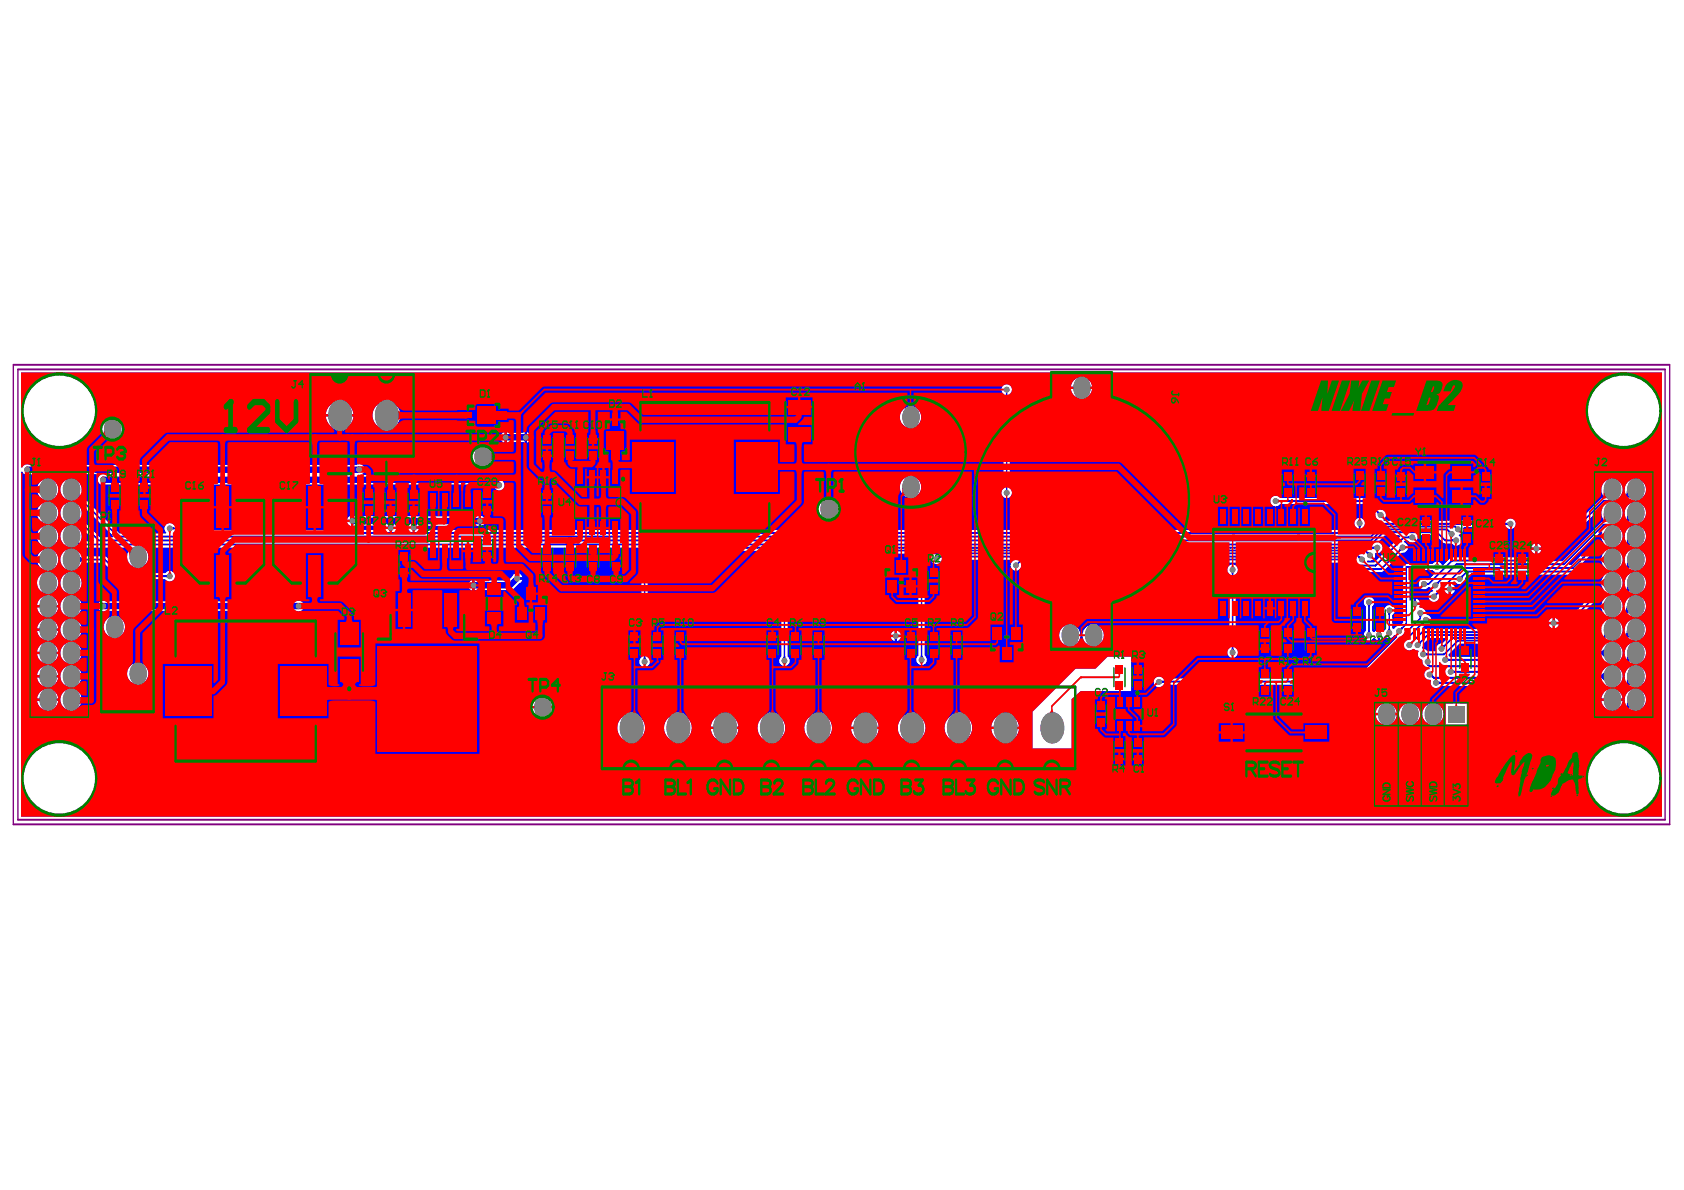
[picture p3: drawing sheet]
<svg xmlns="http://www.w3.org/2000/svg" width="297mm" height="210mm" viewBox="0 0 297 210" stroke-linecap="round" stroke-linejoin="round" font-family="sans-serif">
<path d="M2.3 64.3h292.2v81.1h-292.2zM3.2 65.2h290.5v79.4h-290.5z" fill="none" stroke="#800080" stroke-width=".29"/>
<g fill="#00f">
<path d="M12.5 87.8l1.5-1.4 .1 1 .2 .5-.2 .2a2.22 2.22 0 0 0-1.6-.3z"/>
<path d="M30.3 92.8l.5 .3v.2l-.5 .3z"/>
<path d="M113.6 115.9h.2l.3 .4h-.8z"/>
<path d="M138.2 115.7h.3l.2 .5h-.7z"/>
<path d="M162.4 115.6h.3l.2 .4h-.7z"/>
<path d="M204.8 119.9l.4 .2v.3l-.4 .2z"/>
<path d="M217.3 114.3h.2l.3 .4h-.7z"/>
<path d="M217.1 100.9h.7l-.3 .4h-.2z"/>
<path d="M241.4 111.2h.2l.2 .5h-.7z"/>
<path d="M241.1 106.6h.7l-.2 .4h-.2z"/>
<path d="M242.1 96.5l.5-.3v.8l-.5-.3z"/>
<path d="M241 97.5l.2-.2 .4 .1-.5 .5z"/>
<path d="M244.9 110.8h.3l.2 .5h-.7z"/>
<path d="M242.9 90.4l.1-.2 .5 .1-.5 .5z"/>
<path d="M248.6 113.3l.5-.2 .1 .2-.1 .5z"/>
<path d="M246.8 110.8l.5-.1 .1 .1-.1 .5z"/>
<path d="M246.9 96.6l.5 .5-.5 .1-.2-.1z"/>
<path d="M248.3 94.7l.4-.3v.7l-.4-.2z"/>
<path d="M251.4 115.1l.4 .2v.2l-.4 .3z"/>
<path d="M251.5 117.1h.7v.3l-.2 .1z"/>
<path d="M250 113.3l.5-.2 .2 .2-.1 .5z"/>
<path d="M251 109.3l.5 .6-.5 .1-.2-.2z"/>
<path d="M250.2 108.5h.7l-.2 .4h-.3z"/>
<path d="M251.6 102.7l.4 .2v.2l-.4 .3z"/>
<path d="M253.7 120.1l.4 .2v.3l-.4 .2z"/>
<path d="M255.3 116l.4 .3v.2l-.4 .2z"/>
<path d="M254.3 113.9l.4-.1 .2 .2-.1 .4z"/>
<path d="M253.2 102.7l.4-.1 .2 .2-.1 .5z"/>
<path d="M256.6 93l.2-.2 .2 .1-.3 .3z"/>
<path d="M287 119.3l1.4 1.4-1 .1-.5 .2-.2-.2a2.21 2.21 0 0 0 .3-1.5z"/>
<path d="M287 115.2l1.4 1.4-1 .1-.5 .2-.2-.2a2.21 2.21 0 0 0 .3-1.5z"/>
<path d="M287 106.6l1.1 1.7a1.49 1.49 0 0 0-1.5 .1l-.1-.2z"/>
<path d="M287 102.8l1.4 1.5h-1l-.5 .3-.2-.2a2.21 2.21 0 0 0 .3-1.6z"/>
<path d="M287 98.7l1.4 1.5h-1l-.5 .2-.2-.1a2.21 2.21 0 0 0 .3-1.6z"/>
<path d="M287 86.2l1.3 1.6h-.2a1.62 1.62 0 0 0-1.3 .2l-.2-.2 .2-.5z"/>
<path d="M13.6 97.7l.7 .7 .6 .2v.2a2.22 2.22 0 0 0-1.3 .9z"/>
<path d="M12.9 96l1-1v.5l.2 .5-.2 .1-.4-.2z"/>
<path d="M12.5 91.9l1.5-1.4 .1 1 .2 .5-.2 .2a2.22 2.22 0 0 0-1.6-.3z"/>
<path d="M29.1 101.5l.5-.2v.7l-.5-.2z"/>
<path d="M73 91.9l1.2 .4a.69 .69 0 0 0-.8 .7z"/>
<path d="M225.4 88l.4 .3v.2l-.4 .2z"/>
<path d="M239.7 98.1l.5 .1-.5 .5-.2-.5z"/>
<path d="M244.7 108l.7 .1-.2 .4h-.3z"/>
<path d="M252.9 104.7l.5-.1 .2 .2-.2 .4z"/>
<path d="M256.3 118.1l.4 .3v.2l-.4 .3z"/>
<path d="M256 95.2l.5-.2v.7l-.5-.3z"/>
<path d="M257.5 101.6l.5-.1 .1 .1-.1 .5z"/>
<path d="M282.9 111.5l1 1-.5-.1-.4 .2-.2-.2 .2-.4z"/>
<path d="M287 123.4l1.4 1.5h-1l-.5 .2-.2-.1a2.21 2.21 0 0 0 .3-1.6z"/>
<path d="M287 110.9l1.2 1.6h-.2a1.54 1.54 0 0 0-1.3 .1l-.1-.2z"/>
<path d="M287 94.6l1.4 1.4-1 .1-.5 .2-.2-.2a2.21 2.21 0 0 0 .3-1.5z"/>
<path d="M287 90.5l1.4 1.4-1 .1-.5 .2-.2-.2a2.21 2.21 0 0 0 .3-1.5z"/>
<path d="M239.5 92.7h.7l-.3 .4h-.2z"/>
<path d="M252.6 118.8l.3 .5-.2 .3-.4-.1z"/>
<path d="M251 113.6l1.1-1h3l.1 .1-.8 .8a1.04 1.04 0 0 0-1 1.2l-.2 .2h-1.4l-.4-.4h-.5l-.1-.2z"/>
<path d="M252.6 99.9l.5-.2v.7l-.5-.3z"/>
<path d="M255.4 93.7l.2-.2 .4 .2-.5 .5z"/>
<path d="M265.6 92.3l.5-.3v.8l-.5-.3z"/>
<path d="M276.4 119.1l1.1 .7h4.5l1.1 .9-.1 .2h-5.1l-1.6-1.5z"/>
<path d="M275.1 116.8l1.1-1.1h5.8l.7 .6v.2h-6.1l-.4 .1-.3 .4h-.7z"/>
<path d="M67.7 92.3l1.2-.8 1.3 .8a.73 .73 0 0 0-.9 .8h-.8a.73 .73 0 0 0-.8-.8z"/>
<path d="M248.5 123.6h.3a2.22 2.22 0 0 0 .8 1.3h-2l.7-.8z"/>
<path d="M276.7 117.7l.2-.2h6.3l.1 .3-1.3 .9h-4.3l-.7-.6-.3-.1z"/>
<path d="M282 115a2.22 2.22 0 0 0 1.3-.8v2l-.8-.7-.5-.2z"/>
<path d="M278.3 100.1l3-2.9h1.7v.2a1.87 1.87 0 0 0 .1 2.7l-.1 .2h-4.6z"/>
<path d="M276.7 99.4l5.8-5.7 .1 .1a1.81 1.81 0 0 0 .4 2.1l-.1 .2h-2.1l-3.6 3.5h-.4z"/>
<path d="M276.1 111.3l5.8-5.9h1l.1 .2a1.86 1.86 0 0 0-.1 2.6l-.1 .2h-.6l-.4 .1-2.9 3h-2.8z"/>
<path d="M273.1 98.8l9.4-9.4 .2 .1a1.88 1.88 0 0 0 .3 2.3v.2l-.6 .2-6.8 6.8h-2.4z"/>
<path d="M282 119.2a2.22 2.22 0 0 0 1.3-.9v2l-.8-.7-.5-.2z"/>
<path d="M243.2 95.5l1.1-1.1h2.6l.1 .2-4.6 4.6h-1.2l-.1-.3 .2-.1a.93 .93 0 0 0 1-.2 .93 .93 0 0 0 .2-.9l.2-.2a.93 .93 0 0 0 1.1-.6 .93 .93 0 0 0-.6-1.2z"/>
<path d="M255.5 115.5l1.9-2h25.7v.2l-1.1 .9-6.3 .1-1.2 1.1h-18.8l-.2-.1z"/>
<path d="M248.6 100.6h4.1l.4 .5-1.2 1.2a.94 .94 0 0 0-1.4 .1 .94 .94 0 0 0 .2 1.4 .94 .94 0 0 0 1.3-.2h.3l.5 .5v.2a.92 .92 0 0 0-.7 1.1 .92 .92 0 0 0 1.1 .7 .92 .92 0 0 0 .7-1l.8-.8 .8 .5v-.9h.2v-.2h.9l-.5-.9 .3-.3 .3 .1a.96 .96 0 0 0 1.1 .4 .96 .96 0 0 0 .6-1l.6-.6h23.8l.1 .2a1.86 1.86 0 0 0 .1 2.5l-.1 .2h-1.2l-.4 .2-6.5 6.5-.3-.1 .5-.8h-1.8l.3 .6 .1 .3h-22.7l-.1-.2 .5-.5a.95 .95 0 0 0 1.1-.8 .95 .95 0 0 0-.8-1.1l-.1-.2a.91 .91 0 0 0-1-1l-.2-.2 .2-.3h-.9v-.2h-.3v-.9l-.5 .4-.2-.1zM255.9 104.1v.7a.84 .84 0 0 0 .7-.7zM249.8 105.6v.7h.7a.84 .84 0 0 0-.7-.7zM274.3 109v.7h.7a.84 .84 0 0 0-.7-.7zM273.4 109.2l-.2 .5h.7v-.7z"/>
<path d="M3.7 65.7h289.5v78.4h-289.5v-60.9h.2a.93 .93 0 0 0 1.3 .5h12.3l.1 .2a.93 .93 0 0 0-.2 1.2 .93 .93 0 0 0 1.2 .4h68.1l.5 .4a.94 .94 0 0 0 1.5 .4 .94 .94 0 0 0-.3-1.6l-.7-.7-.6-.2h-23.1l-.1-.2a.93 .93 0 0 0 .3-1.3 .93 .93 0 0 0-1.3-.3h-57.7a.92 .92 0 0 0-1.3 .5l-.2-.1zM191 66.5v1.7h1.6a1.82 1.82 0 0 0-1.6-1.7zM189.4 67.1l-.3 .4-.2 .7h1.7v-1.7l-.8 .3zM191 68.6v1.7a1.82 1.82 0 0 0 1.6-1.7zM188.9 68.6a1.82 1.82 0 0 0 1.7 1.7v-1.7zM60.1 70.8v2.3h2.2a2.4 2.4 0 0 0-2.2-2.3zM58.2 71.5a2.34 2.34 0 0 0-.7 1.6h2.2v-2.3a2.35 2.35 0 0 0-1.5 .7zM158.7 73.6a1.9 1.9 0 0 0 3.8 0 1.9 1.9 0 0 0-3.8 0zM60.1 73.5v2.2a2.4 2.4 0 0 0 2.2-2.2zM57.5 73.5a2.4 2.4 0 0 0 2.2 2.2v-2.2zM65.7 73.3a2.45 2.45 0 0 0 4.9 0 2.45 2.45 0 0 0-4.9 0zM89.4 76.3v1.8h3.2v-1.8zM93 76.3v.6h.7a.84 .84 0 0 0-.7-.6zM88.5 76.5l-.2 .4h.7v-.6zM17.9 75.7a1.9 1.9 0 0 0 3.8 0 1.9 1.9 0 0 0-3.8 0zM93 77.4v.7a.84 .84 0 0 0 .7-.7zM88.3 77.4a.84 .84 0 0 0 .7 .7v-.7zM279.9 72.5a6.5 6.5 0 0 0 13 0 6.5 6.5 0 0 0-13 0zM4 72.5a6.5 6.5 0 0 0 13 0 6.5 6.5 0 0 0-13 0zM83.2 80.6a1.9 1.9 0 0 0 3.8 0 1.9 1.9 0 0 0-3.8 0zM203.8 119.6a.95 .95 0 0 0 .1 1.4 .95 .95 0 0 0 1.4-.2h34.1l.4-.2 6.6-6.6 .2 .1v4.8l.1 .4 1.4 1.3-.1 3.2a4.3 4.3 0 0 0-1.3 2.2 1.91 1.91 0 0 0 2.9 1.6 1.91 1.91 0 0 0 0-3.3l-.4-.7-.1-3.4-1.4-1.5v-4.2h.2a1.05 1.05 0 0 0 1.4 0l.8 .2 .1 .2-.1 .2a.92 .92 0 0 0 .7 1.2l.1 .2 .1 .6 .8 .8-.1 .2-.2 .2a.93 .93 0 0 0-.2 1.1 .93 .93 0 0 0 1 .5l.1 .2a.96 .96 0 0 0 .5 1.2 .96 .96 0 0 0 1.2-.3h21l5.4 5.3h5.6l.4-.1 .9-.8a4.3 4.3 0 0 0 2.4-.7 1.91 1.91 0 0 0-.9-3.1 1.91 1.91 0 0 0-2.3 2.3l-.2 .7-.6 .6h-.5v-.1a1.9 1.9 0 0 0 .9-1.5h-3.7a1.84 1.84 0 0 0 .9 1.5l-.1 .1h-2.4l-3.1-3.1 .1-.1h4.9l.1 .2-.2 .3-.2 .7h3.7l-.2-.7-.3-.3 .1-.2 .7-.1 .8-.6 .9-.1a1.91 1.91 0 0 0 2.1-2 1.91 1.91 0 0 0-2.1-1.8 1.91 1.91 0 0 0-1.6 2.3l-.2 .8-.3 .4h-.4l-.1-.2a1.86 1.86 0 0 0-.2-2.9l.1-.3h1.1l.7-.3 .9-.1a1.91 1.91 0 0 0 2.1-2 1.91 1.91 0 0 0-2.1-1.8 1.91 1.91 0 0 0-1.6 2.3l-.2 .9h-.5v-.2a1.83 1.83 0 0 0-.4-2.6l.1-.2h.8l.7-.6h.5a1.96 1.96 0 0 0 2.3-.7 1.96 1.96 0 0 0-.1-2.5 1.88 1.88 0 0 0-1.9-.4 1.88 1.88 0 0 0-1.3 1.5l-.2 1.2-.3 .4-.2-.3 .1-.1a1.86 1.86 0 0 0-.4-2.3l.1-.2 .4-.1 .8-.7 .3-.1a4.2 4.2 0 0 0 2.2 0 1.91 1.91 0 0 0-.1-3.3 1.91 1.91 0 0 0-2.8 1.7l-.1 .4-.2-.1a1.82 1.82 0 0 0-.5-1.7v-.2h.9l.7-.6 .9-.1a1.91 1.91 0 0 0 2.1-1.9 1.91 1.91 0 0 0-2.1-1.9 1.91 1.91 0 0 0-1.6 2.4 .81 .81 0 0 1-.9 1v-.2l.3-.3a1.86 1.86 0 0 0-.3-2.2l.1-.2 .7-.1 .7-.6 1-.1a1.91 1.91 0 0 0 2.1-1.9 1.91 1.91 0 0 0-2.1-1.9 1.91 1.91 0 0 0-1.6 2.4l-.2 .7-.3 .4h-.4l-.1-.2a1.87 1.87 0 0 0 .1-2.7v-.2l.9-.1 .7-.5 .9-.1a1.91 1.91 0 0 0 2.1-2 1.91 1.91 0 0 0-2.1-1.8 1.91 1.91 0 0 0-1.6 2.3l-.1 .7-.3 .4h-.4l-.1-.2a1.85 1.85 0 0 0 0-2.6l.1-.2h.8l.7-.6 .9-.2a1.91 1.91 0 0 0 2.1-1.9 1.91 1.91 0 0 0-2.1-1.8 1.91 1.91 0 0 0-1.6 2.3l-.1 .7-.4 .4h-.4v-.2a1.87 1.87 0 0 0-.1-2.7l.1-.2 .7-.1 .7-.5 .5-.1a1.97 1.97 0 0 0 2.4-.8 1.97 1.97 0 0 0-.2-2.4 2.01 2.01 0 0 0-2.3-.2 2.01 2.01 0 0 0-1 2l-.2 .7-.3 .3h-.2v-.2a1.88 1.88 0 0 0-.2-2.6 1.88 1.88 0 0 0-2.6 0 1.88 1.88 0 0 0-.1 2.6l-10.8 10.7h-16l-.4 .2-1.2 1.2h-.1a1.09 1.09 0 0 0-1.8-.2h-4.5l-.4 .1-.2 .2v10l-.7 .6a.9 .9 0 0 0-.9 .5h-.2l-.1-.1v-2.3a.96 .96 0 0 0 .2-1.4 .96 .96 0 0 0-1.4-.1 .96 .96 0 0 0 .1 1.5v2.3l-.3 .6h-.3l-.5-.3v1.8l.5-.2 .2-.4 .2-.1a.93 .93 0 0 0 1.6-.2h.2l.3 .2 .1 .2-7.4 7.3h-33.9l-.2-.1a.91 .91 0 0 0-1.2 0zM158.7 85.9a1.9 1.9 0 0 0 3.8 0 1.9 1.9 0 0 0-3.8 0zM176.9 68.1a.92 .92 0 0 0 .1 1.4v16.7a.94 .94 0 0 0-.1 1.4 .94 .94 0 0 0 1.4 0 .94 .94 0 0 0-.2-1.4v-16.7a.94 .94 0 0 0 .2-1.4 .94 .94 0 0 0-1.4 0zM6.5 86.3a1.9 1.9 0 0 0 3.8 0 1.9 1.9 0 0 0-3.8 0zM61.5 91.2l-.3 .5h.7v-.7zM144.3 89.8a1.89 1.89 0 0 0 3.7 0 1.89 1.89 0 0 0-3.7 0zM84.8 91v.7h.7a.84 .84 0 0 0-.7-.7zM6.5 90.5a1.9 1.9 0 0 0 3.8 0 1.9 1.9 0 0 0-3.8 0zM61.2 92.1a.84 .84 0 0 0 .7 .7v-.7zM84.8 92.1v.7a.84 .84 0 0 0 .7-.7zM11.2 85a1.92 1.92 0 0 0-.3 2.3 1.92 1.92 0 0 0 2.1 .9l.8 .2 6.2 6.2-.1 .2h-2.3l-3-3.1-.2-1a1.91 1.91 0 0 0-1.9-2.1 1.91 1.91 0 0 0-1.9 2.2 1.91 1.91 0 0 0 2.4 1.6l.8 .1 2.8 2.8-.1 .2h-2l-.2-.2a1.9 1.9 0 0 0-1.6-2.6 1.9 1.9 0 0 0-2.1 2.2 1.9 1.9 0 0 0 2.7 1.4l.7 .3h9l.1 .2-.1 .1a1.88 1.88 0 0 0 0 2.7 1.88 1.88 0 0 0 2.7-.1 1.88 1.88 0 0 0-.2-2.7l.1-.2h90.3l.1 .2-2.7 2.7-.1 .4-.1 16a.96 .96 0 0 0-.1 1.4 .96 .96 0 0 0 1.4 0 .96 .96 0 0 0-.2-1.4v-15.8l3-2.9h21.5l.1 .1-.8 .9-.2 .4v17.1a.96 .96 0 0 0-.2 1.5 .96 .96 0 0 0 1.5 0 .96 .96 0 0 0-.2-1.5v-16.9l1.2-1.2h22.5l.1 .2-.5 .5-.2 .4v16.9a.96 .96 0 0 0-.2 1.4 .96 .96 0 0 0 1.5 0 .96 .96 0 0 0-.2-1.4v-16.7l.8-.8h.2l.2 .2a.93 .93 0 0 0 .7 1.2 .93 .93 0 0 0 1.1-.8h12.5l.1 .2a.93 .93 0 0 0 .1 1.7 .93 .93 0 0 0 1.3-1l.4-.4h57l1.7 1.7h4.4l.4-.1 3.3-3.3a.95 .95 0 0 0 1-.7 .95 .95 0 0 0-.6-1.1v-.2l.1-.2h.5a.95 .95 0 0 0 1.2 .4 .95 .95 0 0 0 .5-1.1l.2-.2h3l1.5 1.4 1.4 .1a.94 .94 0 0 0 1.4 0 .94 .94 0 0 0-.2-1.4v-.2l.2-.1a.91 .91 0 0 0 .6-1.1l.1-.2h7.4a.96 .96 0 0 0 1.5 .2 .96 .96 0 0 0 0-1.4 .96 .96 0 0 0-1.5 .1h-21.5l-.1-.2a.95 .95 0 0 0 .4-1.1 .95 .95 0 0 0-1-.6l-1.9-1.9-.4-.2h-15.3a.96 .96 0 0 0-1.4-.1 .96 .96 0 0 0 0 1.4 .96 .96 0 0 0 1.4-.2h15l1.8 1.8a1.21 1.21 0 0 0 .6 1v.2l-1.6 1.6h-1.2v-.4a.96 .96 0 0 0 .1-1.4 .96 .96 0 0 0-1.4 0 .96 .96 0 0 0 .2 1.4v.4h-165.3l-.1-.3h-.9v-.4l1.1-.1 10.3 .1v-1.8h-22.1v1.8l5.5-.1 .2 .2h.9v.4h-.9l-.1 .2h-35.8l-.8-.8h-.6a.95 .95 0 0 0-1.4-.2 .95 .95 0 0 0 0 1.4v.2h-8.2l-6.5-6.5-.2-1a1.9 1.9 0 0 0-1-1.9 1.9 1.9 0 0 0-2.2 .3zM6.5 94.6a1.9 1.9 0 0 0 3.8 0 1.9 1.9 0 0 0-3.8 0zM271.2 95.9v.7h.7a.84 .84 0 0 0-.7-.7zM270.3 96.1l-.2 .5h.7v-.7zM271.2 97v.7a.84 .84 0 0 0 .7-.7zM270.1 97a.84 .84 0 0 0 .7 .7v-.7zM6.5 98.7a1.9 1.9 0 0 0 3.8 0 1.9 1.9 0 0 0-3.8 0zM91.4 101.1v.7h.7a.84 .84 0 0 0-.7-.7zM83.7 102.4v1.8l6.3-.1 .6-.2 1.3-1.2 .2-.5h-.9v-.2h-.2v-.9l-.5 .3-.8 1zM11.2 97.4a1.91 1.91 0 0 0 .2 2.8 1.91 1.91 0 0 0 2.8-.5l.7-.5h3.4l2.7 2.8 .4 .2h7.7a.96 .96 0 0 0 1.5 .2 .96 .96 0 0 0 0-1.5 .96 .96 0 0 0-1.5 .2h-7.5l-2.9-2.9-4-.1a4.3 4.3 0 0 0-2.2-1.3l-.5 .1zM82.8 102.6l-.2 .5h.7v-.7zM82.6 103.5a.84 .84 0 0 0 .7 .7v-.7zM10.6 102.8a1.9 1.9 0 0 0 3.8 0 1.9 1.9 0 0 0-3.8 0zM6.5 102.8a1.9 1.9 0 0 0 3.8 0 1.9 1.9 0 0 0-3.8 0zM17.5 106.2a.94 .94 0 0 0-.1 1.3 .94 .94 0 0 0 1.2 .2h33.7a.94 .94 0 0 0 1.3-.8 .94 .94 0 0 0-1.3-.8h-33.7a.91 .91 0 0 0-1.1 .1zM8.6 105.1v1.6h1.7a1.82 1.82 0 0 0-1.7-1.6zM7.1 105.6l-.3 .4-.3 .7h1.7v-1.6l-.7 .2zM8.6 107.1v1.7a1.82 1.82 0 0 0 1.7-1.7zM6.5 107.1a1.82 1.82 0 0 0 1.7 1.7v-1.7zM10.6 106.9a1.9 1.9 0 0 0 3.8 0 1.9 1.9 0 0 0-3.8 0zM8.6 109.2v1.6h1.7a1.82 1.82 0 0 0-1.7-1.6zM7.1 109.7l-.3 .4-.3 .7h1.7v-1.6l-.7 .2zM158.2 111.3v.7h.7a.84 .84 0 0 0-.7-.7zM157.3 111.5l-.2 .5h.7v-.7zM18.3 110.6a1.9 1.9 0 0 0 3.8 0 1.9 1.9 0 0 0-3.8 0zM8.6 111.3v1.6a1.82 1.82 0 0 0 1.7-1.6zM6.5 111.3a1.82 1.82 0 0 0 1.7 1.6v-1.6zM240.8 105.5a1.03 1.03 0 0 0 .1 1.5v4.3a.94 .94 0 0 0-.1 1.4 .94 .94 0 0 0 1.4-.1h.3l.5 .3v-1.8l-.5 .4h-.3l-.2-.3v-4.2a.95 .95 0 0 0 .2-1.4 .95 .95 0 0 0-1.4-.1zM10.6 111.1a1.9 1.9 0 0 0 3.8 0 1.9 1.9 0 0 0-3.8 0zM158.2 112.4v.7a.84 .84 0 0 0 .7-.7zM157.1 112.4a.84 .84 0 0 0 .7 .7v-.7zM190.9 112.1a1.9 1.9 0 0 0 3.8 0 1.9 1.9 0 0 0-3.8 0zM186.8 112.1a1.9 1.9 0 0 0 3.8 0 1.9 1.9 0 0 0-3.8 0zM8.6 113.3v1.7h1.7a1.82 1.82 0 0 0-1.7-1.7zM7.1 113.8l-.3 .4-.3 .8h1.7v-1.7l-.7 .2zM216.7 99.8a1.03 1.03 0 0 0 .2 1.5v13a.96 .96 0 0 0-.2 1.4 .96 .96 0 0 0 1.4 0 .96 .96 0 0 0-.1-1.4v-13a.95 .95 0 0 0 .1-1.4 .95 .95 0 0 0-1.4-.1zM8.6 115.4v1.6a1.82 1.82 0 0 0 1.7-1.6zM6.5 115.4a1.82 1.82 0 0 0 1.7 1.6v-1.6zM10.6 115.2a1.9 1.9 0 0 0 3.8 0 1.9 1.9 0 0 0-3.8 0zM8.6 117.4v1.7h1.7a1.82 1.82 0 0 0-1.7-1.7zM7.1 118l-.3 .3-.3 .8h1.7v-1.7l-.7 .3zM22.4 118.8a1.9 1.9 0 0 0 3.8 0 1.9 1.9 0 0 0-3.8 0zM8.6 119.5v1.7a1.82 1.82 0 0 0 1.7-1.7zM6.5 119.5a1.82 1.82 0 0 0 1.7 1.7v-1.7zM10.6 119.3a1.9 1.9 0 0 0 3.8 0 1.9 1.9 0 0 0-3.8 0zM8.6 121.5v1.7h1.7a1.82 1.82 0 0 0-1.7-1.7zM7.1 122.1l-.3 .4-.3 .7h1.7v-1.7l-.7 .3zM95.9 122.9v1.6h1.6a1.82 1.82 0 0 0-1.6-1.6zM94.3 123.4l-.3 .4-.2 .7h1.7v-1.6l-.8 .2zM8.6 123.6v1.7a1.82 1.82 0 0 0 1.7-1.7zM6.5 123.6a1.82 1.82 0 0 0 1.7 1.7v-1.7zM10.6 123.4a1.9 1.9 0 0 0 3.8 0 1.9 1.9 0 0 0-3.8 0zM244.7 124.1v1.6h1.7a1.82 1.82 0 0 0-1.7-1.6zM243.2 124.6l-.3 .4-.3 .7h1.7v-1.6l-.7 .2zM95.9 124.9v1.7a1.82 1.82 0 0 0 1.6-1.7zM93.8 124.9a1.82 1.82 0 0 0 1.7 1.7v-1.7zM244.7 126.2v1.6a1.82 1.82 0 0 0 1.7-1.6zM242.6 126.2a1.82 1.82 0 0 0 1.7 1.6v-1.6zM255 124.1v3.7h3.7v-3.7zM250.9 126a1.89 1.89 0 0 0 3.7 0 1.89 1.89 0 0 0-3.7 0zM177.5 126v2.2h2.2a2.4 2.4 0 0 0-2.2-2.2zM175.6 126.7a2.35 2.35 0 0 0-.7 1.5h2.2v-2.2a2.35 2.35 0 0 0-1.5 .7zM152.8 126v2.2h2.2a2.4 2.4 0 0 0-2.2-2.2zM150.8 126.7a2.35 2.35 0 0 0-.7 1.5h2.2v-2.2a2.35 2.35 0 0 0-1.5 .7zM128 126v2.2h2.3a2.4 2.4 0 0 0-2.3-2.2zM126.1 126.7a2.35 2.35 0 0 0-.7 1.5h2.2v-2.2a2.35 2.35 0 0 0-1.5 .7zM177.5 128.6v2.2a2.4 2.4 0 0 0 2.2-2.2zM174.9 128.6a2.4 2.4 0 0 0 2.2 2.2v-2.2zM152.8 128.6v2.2a2.4 2.4 0 0 0 2.2-2.2zM150.1 128.6a2.4 2.4 0 0 0 2.2 2.2v-2.2zM128 128.6v2.2a2.4 2.4 0 0 0 2.3-2.2zM125.4 128.6a2.4 2.4 0 0 0 2.2 2.2v-2.2zM166.6 128.4a2.45 2.45 0 0 0 4.9 0 2.45 2.45 0 0 0-4.9 0zM158.3 128.4a2.5 2.5 0 0 0 5 0 2.5 2.5 0 0 0-5 0zM141.9 128.4a2.45 2.45 0 0 0 4.9 0 2.45 2.45 0 0 0-4.9 0zM133.6 128.4a2.45 2.45 0 0 0 4.9 0 2.45 2.45 0 0 0-4.9 0zM117.1 128.4a2.45 2.45 0 0 0 4.9 0 2.45 2.45 0 0 0-4.9 0zM108.9 128.4a2.45 2.45 0 0 0 4.9 0 2.45 2.45 0 0 0-4.9 0zM182.1 125.5v6.5h6.9v-8.7l1.6-1.4h8.9v-6.1h-4.1l-2.1 2.1h-3.6zM279.9 137.3a6.5 6.5 0 0 0 13 0 6.5 6.5 0 0 0-13 0zM4 137.3a6.5 6.5 0 0 0 13 0 6.5 6.5 0 0 0-13 0z"/>
</g>
<path d="M29.9 93.2h1.2" fill="none" stroke="#00f" stroke-width=".29"/>
<path d="M63.4 82.8h.1" fill="none" stroke="#00f" stroke-width=".96"/>
<circle cx="73" cy="93" r=".48" fill="#00f"/>
<g fill="none" stroke="#00f" stroke-width=".29">
<path d="M177.6 68.7v18.2M12.5 86.3l8.4 8.4h220.9l1.8-1.8h13.1l.5 .5M12.5 94.6l1.5 1.4h227.9l2.1-2.1h9.5l1.4 1.4h2M12.5 98.7h6l2.9 2.9h8.5M12.5 90.5l4.9 4.8h224.5l1.9-1.9h11.4l.8 .8M225 88.4h16.1l2.4 2.4M239.8 92.3l-.1 1.7M240.2 98.7l-1.1-1.1h-75.4l-1.1 1.1v17.7M241.6 97.9l-.8-.8h-101l-1.4 1.5v18M242.9 96.6h-126l-3.2 3.3v16.8M247.4 96.6h.1M247.4 96.6l-3.8 3.8h-4.2l-1.7-1.7h-57.5l-1 1"/>
<path d="M249.1 94.8h-1.5l-5 5h-2.9l-1.6-1.6h-72.5l-.4 .4M266.4 92.4h-23l-1.6 1.6h-209.9l-.8-.8M288.5 86.3h-.3l-2 2h-3.4l-10.5 10.6h-16.2l-4.1 4.1h-.8M288.5 98.7l-2.2 2.1h-27.5l-1.3 1.3M288.5 94.6l-2.1 2h-5.4l-3.5 3.6h-19.5l-5.1 5M288.5 90.5l-2.1 2.1h-3.6l-7 6.9h-18.9l-3.7 3.8M217.4 100.5v14.6M241.5 106.2v5.9M245.1 107.7l-.1 3.9M250.5 108.1v1l-11.1 11.1h-35.1M251.5 109.3l-4.4 4.4v5.2l1.5 1.5v5.6M252.2 119h.1l.6 .6h22.9l1.8 1.8h8.7l2.2-2.1"/>
<path d="M253.4 100l-5.3 .1v10l-1.3 1.2M255.9 118.5h20.8l.8 .8h6.8M284.3 111.1l-1.4 1.4h-26.7l-1.9 1.9M284.3 115.2h-8.4l-1.2 1.2h-19.8M287.7 111.1h.8M288.2 111.1l-2 1.9h-29l-2.5 2.4h-3.7M288.5 115.2l-1.9 1.8h-10l-.5 .5h-23.9l-.4-.3v-.5M288.5 106.9h-.6l-2 2h-3.7l-3.1 3.1h-27.3l-1.8 1.8M288.5 102.8l-2.1 2.1h-4.7l-6.7 6.6h-24.1l-2.3 2.3M253.3 120.4h22.1l5.3 5.4h5.4l2.4-2.4"/>
</g>
<path d="M89.2 77.2h3.6M4.8 82.8h58.6M18.2 84.6h68.9l1 1M62.1 91.9h10.9M68.9 91.9v1.2M73 91.9v1.1M73 91.9h11.6M18.2 106.9h34.5M91.2 102l-1.2 1.3h-6.5" fill="none" stroke="#00f" stroke-width=".96"/>
<g fill="#808080">
<circle cx="177.6" cy="86.9" r=".52"/>
<circle cx="177.6" cy="68.7" r=".52"/>
<circle cx="179.2" cy="99.7" r=".52"/>
<circle cx="63.4" cy="82.8" r=".52"/>
<circle cx="68.9" cy="93.1" r=".52"/>
<circle cx="62.1" cy="91.9" r=".52"/>
<circle cx="243.5" cy="90.8" r=".52"/>
<circle cx="239.8" cy="92.3" r=".52"/>
<circle cx="256" cy="94.2" r=".52"/>
<circle cx="29.9" cy="93.2" r=".52"/>
<circle cx="266.4" cy="92.4" r=".52"/>
<circle cx="29.9" cy="101.6" r=".52"/>
<circle cx="18.2" cy="84.6" r=".52"/>
<circle cx="52.7" cy="106.9" r=".52"/>
<circle cx="18.2" cy="106.9" r=".52"/>
<circle cx="204.4" cy="120.3" r=".52"/>
<circle cx="91.2" cy="102" r=".52"/>
<circle cx="83.5" cy="103.3" r=".52"/>
<circle cx="271" cy="96.8" r=".52"/>
<circle cx="274.1" cy="109.9" r=".52"/>
<circle cx="158" cy="112.2" r=".52"/>
<circle cx="255.7" cy="103.9" r=".52"/>
<circle cx="249.6" cy="106.5" r=".52"/>
<circle cx="250.5" cy="108.1" r=".52"/>
<circle cx="243.2" cy="112" r=".52"/>
<circle cx="217.4" cy="115.1" r=".52"/>
<circle cx="217.4" cy="100.5" r=".52"/>
<circle cx="240.2" cy="98.7" r=".52"/>
<circle cx="241.6" cy="97.9" r=".52"/>
<circle cx="242.9" cy="96.6" r=".52"/>
<circle cx="165.2" cy="98.6" r=".52"/>
<circle cx="247.4" cy="96.6" r=".52"/>
<circle cx="225" cy="88.4" r=".52"/>
<circle cx="245" cy="111.6" r=".52"/>
<circle cx="251.5" cy="109.3" r=".52"/>
<circle cx="246.8" cy="111.3" r=".52"/>
<circle cx="257.5" cy="102.1" r=".52"/>
<circle cx="252.9" cy="105.2" r=".52"/>
<circle cx="253.2" cy="103.3" r=".52"/>
<circle cx="251.2" cy="103" r=".52"/>
<circle cx="241.5" cy="106.2" r=".52"/>
<circle cx="241.5" cy="112.1" r=".52"/>
<circle cx="245.1" cy="107.7" r=".52"/>
<circle cx="249.1" cy="94.8" r=".52"/>
<circle cx="256.9" cy="95.3" r=".52"/>
<circle cx="257.2" cy="93.4" r=".52"/>
<circle cx="162.6" cy="116.4" r=".52"/>
<circle cx="138.4" cy="116.6" r=".52"/>
<circle cx="113.7" cy="116.7" r=".52"/>
<circle cx="252.2" cy="119" r=".52"/>
<circle cx="253.3" cy="120.4" r=".52"/>
<circle cx="254.3" cy="114.4" r=".52"/>
<circle cx="255.9" cy="118.5" r=".52"/>
<circle cx="254.9" cy="116.4" r=".52"/>
<circle cx="251.8" cy="116.7" r=".52"/>
<circle cx="251" cy="115.4" r=".52"/>
<circle cx="250" cy="113.8" r=".52"/>
<circle cx="248.6" cy="113.8" r=".52"/>
<circle cx="92.8" cy="77.2" r=".52"/>
<circle cx="89.2" cy="77.2" r=".52"/>
<circle cx="84.6" cy="91.9" r=".52"/>
<circle cx="73" cy="93" r=".52"/>
<circle cx="253.4" cy="100" r=".52"/>
<circle cx="4.8" cy="82.8" r=".52"/>
<circle cx="88.1" cy="85.6" r=".52"/>
<circle cx="12.5" cy="123.4" r="1.71"/>
<circle cx="12.5" cy="111.1" r="1.71"/>
<circle cx="12.5" cy="115.2" r="1.71"/>
<circle cx="12.5" cy="98.7" r="1.71"/>
<circle cx="12.5" cy="102.8" r="1.71"/>
<circle cx="12.5" cy="86.3" r="1.71"/>
<circle cx="12.5" cy="90.5" r="1.71"/>
<circle cx="24.3" cy="98.2" r="1.71"/>
<circle cx="68.2" cy="73.3" r="2.37"/>
<circle cx="95.7" cy="124.7" r="1.71"/>
<circle cx="119.6" cy="128.4" r="2.37"/>
<circle cx="136.1" cy="128.4" r="2.37"/>
<circle cx="144.3" cy="128.4" r="2.37"/>
<circle cx="146.2" cy="89.8" r="1.71"/>
<circle cx="160.8" cy="128.4" r="2.37"/>
<circle cx="160.6" cy="85.9" r="1.71"/>
<circle cx="160.6" cy="73.6" r="1.71"/>
<circle cx="169" cy="128.4" r="2.37"/>
<circle cx="185.5" cy="128.4" r="2.37"/>
<circle cx="188.7" cy="112.1" r="1.71"/>
<circle cx="252.8" cy="126" r="1.71"/>
<circle cx="248.6" cy="126" r="1.71"/>
<circle cx="288.5" cy="123.4" r="1.71"/>
<circle cx="288.5" cy="115.2" r="1.71"/>
<circle cx="288.5" cy="111.1" r="1.71"/>
<circle cx="288.5" cy="102.8" r="1.71"/>
<circle cx="288.5" cy="98.7" r="1.71"/>
<circle cx="288.5" cy="90.5" r="1.71"/>
<circle cx="288.5" cy="86.3" r="1.71"/>
<circle cx="12.5" cy="94.6" r="1.71"/>
<circle cx="12.5" cy="106.9" r="1.71"/>
<circle cx="12.5" cy="119.3" r="1.71"/>
<circle cx="24.3" cy="118.8" r="1.71"/>
<circle cx="288.5" cy="119.3" r="1.71"/>
<circle cx="288.5" cy="106.9" r="1.71"/>
<circle cx="288.5" cy="94.6" r="1.71"/>
<circle cx="8.4" cy="123.4" r="1.71"/>
<circle cx="8.4" cy="111.1" r="1.71"/>
<circle cx="8.4" cy="115.2" r="1.71"/>
<circle cx="20.2" cy="110.6" r="1.71"/>
<circle cx="8.4" cy="98.7" r="1.71"/>
<circle cx="8.4" cy="102.8" r="1.71"/>
<circle cx="8.4" cy="86.3" r="1.71"/>
<circle cx="8.4" cy="90.5" r="1.71"/>
<circle cx="19.8" cy="75.7" r="1.71"/>
<circle cx="59.9" cy="73.3" r="2.37"/>
<circle cx="127.8" cy="128.4" r="2.37"/>
<circle cx="111.3" cy="128.4" r="2.37"/>
<circle cx="177.3" cy="128.4" r="2.37"/>
<circle cx="152.6" cy="128.4" r="2.37"/>
<circle cx="192.8" cy="112.1" r="1.71"/>
<circle cx="244.5" cy="126" r="1.71"/>
<circle cx="284.3" cy="123.4" r="1.71"/>
<circle cx="284.3" cy="115.2" r="1.71"/>
<circle cx="284.3" cy="111.1" r="1.71"/>
<circle cx="284.3" cy="102.8" r="1.71"/>
<circle cx="284.3" cy="98.7" r="1.71"/>
<circle cx="284.3" cy="90.5" r="1.71"/>
<circle cx="284.3" cy="86.3" r="1.71"/>
<circle cx="8.4" cy="94.6" r="1.71"/>
<circle cx="8.4" cy="106.9" r="1.71"/>
<circle cx="8.4" cy="119.3" r="1.71"/>
<circle cx="85.1" cy="80.6" r="1.71"/>
<circle cx="190.8" cy="68.4" r="1.71"/>
<circle cx="284.3" cy="119.3" r="1.71"/>
<circle cx="284.3" cy="106.9" r="1.71"/>
<circle cx="284.3" cy="94.6" r="1.71"/>
</g>
<path d="M255.4 124.5h2.9v2.9h-2.9z" fill-rule="evenodd" fill="#808080"/>
<g fill="#f00">
<path d="M6.1 90.1l.7-.2 .6-.5v2.1l-.6-.5-.7-.1z"/>
<path d="M13.6 122.5l.6 .4 .6 .2v.8l-.7 .2-.6 .4z"/>
<path d="M13.6 105.9l.6 .5 .6 .1v.8l-.6 .2-.6 .5z"/>
<path d="M19.6 89.6h1.2l-.1 .2-.1 .7h-.8l-.1-.7z"/>
<path d="M19.8 84.4h.8l.1 .7 .1 .2h-1.2l.1-.2z"/>
<path d="M22.4 96.9l.6-.6 .5 .4 .8 .1-1.5 1.4-.1-.7z"/>
<path d="M29.8 100.8h.3l.2 .5h-.7z"/>
<path d="M29.6 93.6h.7l-.2 .4h-.3z"/>
<path d="M38.5 105.3h1.6a.64 .64 0 0 0-.4 .8h-.8l-.1-.3a.47 .47 0 0 0-.3-.5z"/>
<path d="M38.9 97.2h.8v.3a.46 .46 0 0 0 .4 .5h-1.6a.63 .63 0 0 0 .4-.8z"/>
<path d="M68.5 94.2h.4z"/>
<path d="M68.2 90.8h1.3l-.1 .2-.1 .6h-.8l-.1-.6z"/>
<path d="M68.5 85.6h.8l.1 .6 .1 .2h-1.3l.2-.2z"/>
<path d="M72.3 90.8h1.3l-.2 .3v.6h-.9v-.6z"/>
<path d="M72.5 85.7h.9v.6l.2 .2h-1.3l.2-.2z"/>
<path d="M76.4 94.2h.4z"/>
<path d="M75.9 89.5h.9v.8h-.9z"/>
<path d="M78.6 110.5h1.7a.64 .64 0 0 0-.4 .8h-.9v-.3a.47 .47 0 0 0-.4-.5z"/>
<path d="M77.9 89.5h1l-.1 .8h-.8z"/>
<path d="M80.1 86.2h.8l.1 .8h-1z"/>
<path d="M80.2 72.9l.9-.2v1.1l-.9-.1z"/>
<path d="M82.1 86.2h.9v.8h-.9z"/>
<path d="M84.9 99.6a.73 .73 0 0 0 .8-.8h.8a.73 .73 0 0 0 .8 .8l-1.2 .8z"/>
<path d="M85.3 99h1.3l-.1 .8h-.8v-.3a.46 .46 0 0 0-.4-.5z"/>
<path d="M85.3 90.7h1.3l-.2 .2v.6h-.9v-.6z"/>
<path d="M85.5 85.6h.9v.5l.2 .2h-1.3l.2-.2z"/>
<path d="M86.2 79.5l.6 .5 .6 .1v.9l-.6 .1-.6 .5z"/>
<path d="M89.3 72.5l.2 .3 .6 .1v.8l-.6 .1-.2 .2z"/>
<path d="M91.6 106.3h.8l.1 .3a.46 .46 0 0 0 .3 .6h-1.6a.63 .63 0 0 0 .4-.9z"/>
<path d="M93.3 75.9l.8 1.3-.8 1.2a.64 .64 0 0 0-.5-.8v-.9a.64 .64 0 0 0 .5-.8z"/>
<path d="M91.5 72.9l.7-.6 .2 .2-.5 .8z"/>
<path d="M94.5 109.4h1.6a.63 .63 0 0 0-.4 .8h-.8l-.1-.3a.46 .46 0 0 0-.3-.5z"/>
<path d="M95.8 100.6h1.3l-.1 .1-.1 .5h-.8l-.1-.5z"/>
<path d="M95.8 90.8h1.3l-.1 .3-.1 .6h-.8l-.1-.6z"/>
<path d="M96.1 85.7h.8l.1 .6 .1 .2h-1.3l.2-.2z"/>
<path d="M96.1 82.6h.8a.69 .69 0 0 0 .7 .8v.8a.69 .69 0 0 0-.7 .8h-.8a.69 .69 0 0 0-.7-.8v-.8a.69 .69 0 0 0 .7-.8z"/>
<path d="M95.8 81.1h1.3l-.1 .2-.1 .6h-.8l-.1-.6z"/>
<path d="M101.8 94.4h1l-.1 .6h-.8z"/>
<path d="M101.9 82.1h.8l.1 .9h-1z"/>
<path d="M106 91.1h.9v.8h-.9z"/>
<path d="M106 85.4h.9v.8h-.9z"/>
<path d="M108 100.6h1.3l-.2 .2v.6h-.8l-.1-.6z"/>
<path d="M108.1 95.4h.8l.1 .6 .3 .2h-1.3z"/>
<path d="M108 94.4h1l-.1 .8h-.8z"/>
<path d="M108.1 82.1h.8l.1 .9h-1z"/>
<path d="M107.7 81.2h1.6l-.3 .2-.1 .6h-.8l-.1-.6z"/>
<path d="M112 117.3l.3 .3v.2l-.3 .3-.2-.4z"/>
<path d="M113.3 117.6l.3-.3h.2l.3 .3-.4 .2z"/>
<path d="M113.3 117.1h.8l-.3 .4h-.2z"/>
<path d="M111.7 116h.5l-.2 .2h-.2z"/>
<path d="M115.7 116h.5l-.1 .2h-.3z"/>
<path d="M115.8 111.4h.3l.1 .2h-.5z"/>
<path d="M119.8 116h.5l-.1 .2h-.3z"/>
<path d="M119.8 113.1h.5l-.1 .2h-.3z"/>
<path d="M136.4 117.3l.2 .3v.2l-.2 .3-.3-.4z"/>
<path d="M136 116h.5l-.1 .2h-.3z"/>
<path d="M138 117.6l.2-.3h.3l.2 .3-.3 .2z"/>
<path d="M138 116.9h.7l-.2 .5h-.3z"/>
<path d="M140.1 116h.5l-.2 .2h-.2z"/>
<path d="M140.2 111.4h.2l.2 .2h-.5z"/>
<path d="M144.1 116h.5l-.1 .2h-.2z"/>
<path d="M144.1 113.1h.5l-.1 .2h-.2z"/>
<path d="M157.1 104.5h.5l-.1 .3h-.3z"/>
<path d="M160.7 117.3l.3 .3v.2l-.3 .3-.2-.4z"/>
<path d="M162.2 117.6l.2-.3h.3l.2 .3-.3 .2z"/>
<path d="M162.2 116.8h.7l-.2 .4h-.3z"/>
<path d="M164.4 116h.5l-.1 .2h-.3z"/>
<path d="M164.3 110.4l.4-.2 .3 .2-.2 .2h-.3z"/>
<path d="M164.3 110.4l.4-.3 .3 .3-.2 .2h-.3z"/>
<path d="M164.5 111.4h.3l.1 .2h-.5z"/>
<path d="M164.4 104.6h.5l-.1 .3h-.3z"/>
<path d="M164.7 98.7l.4 .4-.3 .1-.2-.2z"/>
<path d="M164.5 100h.3l.1 .3h-.5z"/>
<path d="M168.6 125.2h.2a2.36 2.36 0 0 0 1.4 1.5l-2.8 .5z"/>
<path d="M168.5 116h.5l-.2 .2h-.2z"/>
<path d="M171.7 82.6h.6l-.2 1h-.3z"/>
<path d="M194.1 123.5h.2l.2 .3h-.5z"/>
<path d="M198.8 128.9h.5l-.1 .2h-.3z"/>
<path d="M197.3 128.9h.5l-.1 .2h-.3z"/>
<path d="M197.4 130h.3l.1 .3h-.5z"/>
<path d="M197.2 122.3l.2-.3 .3 .4-.3 .4-.2-.3z"/>
<path d="M197.3 121.6h.5l-.1 .3h-.3z"/>
<path d="M198.8 124.6h.5l-.1 .3h-.3z"/>
<path d="M197.4 122.8h.3l.1 .2h-.5z"/>
<path d="M197.2 118.7h.5l-.1 .3h-.3z"/>
<path d="M200.3 129.6l.4-.2 .4 .2-.3 .3h-.2z"/>
<path d="M200.6 130h.2l.1 .3h-.5z"/>
<path d="M200.5 127h.2l.2 .3h-.5z"/>
<path d="M200.7 122l.3 .3v.2l-.3 .3-.2-.4z"/>
<path d="M200.4 121.6h.5l-.2 .3h-.2z"/>
<path d="M200.5 122.8h.2l.2 .2h-.5z"/>
<path d="M203.9 120.2l.4 .6-.4 .1-.2-.2z"/>
<path d="M217 116.1l.3-.2h.2l.3 .2-.4 .2z"/>
<path d="M217.1 115.5h.7l-.3 .4h-.2z"/>
<path d="M217.3 99.7h.2l.3 .4h-.7z"/>
<path d="M224.8 120.4l.3-.2 .4 .2-.3 .2h-.2z"/>
<path d="M225.8 108.6h.5l-.1 .2h-.3z"/>
<path d="M225.9 89.6h.3l.1 .2h-.5z"/>
<path d="M226.9 119.5h.5l-.1 .3h-.3z"/>
<path d="M226.8 116.1l.2-.2h.3l.2 .2-.3 .1z"/>
<path d="M226.9 115.2h.5l-.1 .2h-.3z"/>
<path d="M227 117.8h.3l.1 .3h-.5z"/>
<path d="M226.9 112.2h.5l-.1 .3h-.3z"/>
<path d="M227.9 108.6h.5l-.1 .2h-.3z"/>
<path d="M227 110.6h.3l.1 .2h-.5z"/>
<path d="M228 89.6h.2l.1 .2h-.5z"/>
<path d="M226.9 87.6h.5l-.1 .3h-.3z"/>
<path d="M226.9 84.7h.5l-.1 .2h-.3z"/>
<path d="M230.1 129.1l.2-.2v.5l-.2-.1z"/>
<path d="M231 115.2h.5l-.2 .2h-.2z"/>
<path d="M231 112.2h.4l-.1 .2h-.2z"/>
<path d="M229.9 108.6h.5l-.1 .2h-.3z"/>
<path d="M231.1 110.6h.2l.2 .2h-.5z"/>
<path d="M231.1 85.9h.2l.2 .3h-.5z"/>
<path d="M235.3 94.5h.3l.2 .2v.2l-.2 .3h-.3z"/>
<path d="M241 112.1l.5 .5-.5 .1-.2-.2z"/>
<path d="M241.8 105.9l.5 .2v.2l-.5 .3z"/>
<path d="M240.2 99.2l.5-.5 .2 .5-.2 .1z"/>
<path d="M239.6 87.5h.5l-.2 .2h-.2z"/>
<path d="M239.6 84.5h.5l-.2 .3h-.2z"/>
<path d="M244.5 111.7l.6 .5-.5 .1-.2-.1z"/>
<path d="M243 109.2l.3-.2h.2l.3 .2-.4 .3z"/>
<path d="M244.3 109.5l.4-.3 .4 .3-.3 .2h-.2z"/>
<path d="M243.1 111.4h.5l-.1 .3h-.2z"/>
<path d="M243.1 108.5h.5l-.1 .3h-.2z"/>
<path d="M245.7 109.2l.3-.1v.5l-.3-.1z"/>
<path d="M245.5 107.3l.4 .3v.2l-.4 .2z"/>
<path d="M245.7 107.6l.3-.1v.4l-.3-.1z"/>
<path d="M245.7 106.8l.3-.1v.4l-.3-.1z"/>
<path d="M245.7 106l.3-.1v.4l-.3-.1z"/>
<path d="M245.7 101.1l.3-.1v.5l-.3-.1z"/>
<path d="M245.7 100.3l.3-.1v.4l-.3-.1z"/>
<path d="M243.5 91.4l.5-.6 .2 .5-.2 .2z"/>
<path d="M243.3 87.5h.5l-.1 .2h-.3z"/>
<path d="M243.4 82.9h.3l.1 .2h-.5z"/>
<path d="M248.6 113.3l.5-.2 .1 .2-.1 .5z"/>
<path d="M248 104.3h.3v.3l-.3 .1z"/>
<path d="M248 103.4l.3 .1v.3l-.3 .1z"/>
<path d="M248 102.6l.3 .1v.3l-.3 .1z"/>
<path d="M247.7 96.2l.5 .2v.3l-.4 .2z"/>
<path d="M246.7 88.2l.3-.2h.2l.3 .2-.4 .3z"/>
<path d="M246.9 87.6h.5l-.2 .3h-.2z"/>
<path d="M247 83h.2l.2 .2h-.5z"/>
<path d="M251.8 115.9h.2l.2 .5-.7-.1z"/>
<path d="M250.2 113l.2 .1 .1 .5-.6-.3z"/>
<path d="M251.7 112.8h.4l-.1 .3h-.2z"/>
<path d="M250.9 112.8h.4l-.1 .3h-.2z"/>
<path d="M250.1 112.8h.4l-.1 .3h-.2z"/>
<path d="M251.9 109l.4 .2v.3l-.4 .2z"/>
<path d="M250.7 103l.5 .5-.5 .2-.2-.2z"/>
<path d="M251.5 99.4l.3-.2 .2 .3-.2 .4-.3-.2z"/>
<path d="M251.7 99h.4l-.1 .2h-.2z"/>
<path d="M251.3 95.7h.4l-.1 .3h-.2z"/>
<path d="M251.8 96.7h.2l.1 .2h-.4z"/>
<path d="M251 96.7h.2l.1 .2h-.4z"/>
<path d="M250.2 96.7h.2l.1 .2h-.4z"/>
<path d="M249.5 87.4l.2-.1v.5l-.2-.1z"/>
<path d="M249.6 83.2l.1-.1v.4l-.1-.1z"/>
<path d="M253.2 119.6h.2l.2 .5h-.7z"/>
<path d="M255 115.6l.3 .1 .1 .5-.6-.3z"/>
<path d="M254.2 113.6l.3 .1 .2 .4-.7-.1z"/>
<path d="M254.9 112.8h.5l-.1 .3h-.3z"/>
<path d="M254.1 112.8h.5l-.1 .3h-.3z"/>
<path d="M253.3 112.8h.5l-.1 .3h-.3z"/>
<path d="M253.4 99.2h.3l.2 .5-.7-.1z"/>
<path d="M253.3 99h.5l-.1 .2h-.3z"/>
<path d="M255 96.7h.3l.1 .2h-.5z"/>
<path d="M254.2 96.7h.3l.1 .2h-.5z"/>
<path d="M253 87.3l.2 .1v.3l-.2 .1z"/>
<path d="M256.7 124.3h.3l.1 .2h-.5z"/>
<path d="M258.5 113l.3 .3v.2l-.3 .3-.2-.4z"/>
<path d="M258.3 113.8h.2l.1 .2h-.4z"/>
<path d="M258.2 112.8h.4l-.1 .3h-.2z"/>
<path d="M257.4 112.8h.4l-.1 .3h-.2z"/>
<path d="M256.6 112.8h.4l-.1 .3h-.2z"/>
<path d="M258.5 99.2l.3 .2v.3l-.3 .2-.2-.4z"/>
<path d="M258.2 99h.4l-.1 .2h-.2z"/>
<path d="M256.4 95.6l.8 .1-.3 .4h-.2z"/>
<path d="M258.6 95.7h.5l-.2 .3h-.2z"/>
<path d="M258.3 96.7h.2l.1 .2h-.4z"/>
<path d="M257.5 96.7h.2l.1 .2h-.4z"/>
<path d="M256.7 96.7h.2l.1 .2h-.4z"/>
<path d="M257.2 93.9l.5-.5 .1 .4-.1 .2z"/>
<path d="M259.6 109.2l.3-.1v.5l-.3-.1z"/>
<path d="M261.9 105.9l.2 .1v.2l-.2 .1z"/>
<path d="M261.9 106.7l.2 .1v.2l-.2 .1z"/>
<path d="M261.9 107.5l.2 .1v.2l-.2 .1z"/>
<path d="M259.6 102.7l.3-.1v.5l-.3-.1z"/>
<path d="M261.9 103.4l.2 .1v.2l-.2 .1z"/>
<path d="M261.9 104.3h.2v.3l-.2 .1z"/>
<path d="M261.9 100.2l.2 .1v.2l-.2 .1z"/>
<path d="M259.6 101.1l.3-.1v.5l-.3-.1z"/>
<path d="M259.4 87.3l.3 .1v.3l-.3 .1z"/>
<path d="M261.8 87.6h.5l-.1 .3h-.3z"/>
<path d="M260.9 82.4l.2-.3h.3l.2 .3-.3 .2z"/>
<path d="M259.4 83.1l.3 .1v.2l-.3 .2z"/>
<path d="M261.9 83h.3l.1 .2h-.5z"/>
<path d="M264.4 100.5h.2l.1 .3h-.5z"/>
<path d="M268.3 102.2h.5l-.1 .2h-.3z"/>
<path d="M266.1 92.8l.7-.1-.2 .5h-.2z"/>
<path d="M282.9 86.4l1.4 1.4-1 .1-.5 .2-.2-.2a2.21 2.21 0 0 0 .3-1.5z"/>
<path d="M6.1 98.3l.7-.2 .6-.4v2l-.6-.4-.7-.2z"/>
<path d="M6.1 85.9l.7-.1 .6-.5v2.1l-.6-.5-.7-.1z"/>
<path d="M13.6 114.2l.6 .4 .6 .2v.8l-.6 .1-.6 .5z"/>
<path d="M13.6 110l.6 .5 .6 .1v.9l-.6 .1-.6 .5z"/>
<path d="M16.6 81.4a.73 .73 0 0 0 .8 .8v.8a.73 .73 0 0 0-.8 .8l-.9-1.2z"/>
<path d="M19.8 108.3h.8l.1 .6 .5 .6h-2.1l.5-.6z"/>
<path d="M38.9 85h.8v.3a.47 .47 0 0 0 .4 .5h-1.6a.64 .64 0 0 0 .4-.8z"/>
<path d="M58.5 74.7h2.8a2.7 2.7 0 0 0-1 1.8h-.8a2.53 2.53 0 0 0-1-1.8z"/>
<path d="M65 121.5a1.52 1.52 0 0 0 1.6-.7v-.1v3.3a1.05 1.05 0 0 0-1.3-.9h-.3z"/>
<path d="M71.7 84.7l1.3-.4 1.2 .4a.73 .73 0 0 0-.8 .8h-.9a.73 .73 0 0 0-.8-.8z"/>
<path d="M71.7 84.7l1.3-.8 1.2 .8a.73 .73 0 0 0-.8 .8h-.9a.73 .73 0 0 0-.8-.8z"/>
<path d="M75.9 95.1h.9v.9h-.9z"/>
<path d="M76.8 90.7a.73 .73 0 0 0 .8 .9v.8a.73 .73 0 0 0-.8 .8l-.9-1.2z"/>
<path d="M77.9 98.4h1l-.1 .8h-.8z"/>
<path d="M80.1 95.1h.8l.1 .9h-1z"/>
<path d="M82.1 98.4h.9v.8h-.9z"/>
<path d="M84.7 86l1.2-.8 1.3 .8a.73 .73 0 0 0-.8 .8h-.9a.73 .73 0 0 0-.8-.8z"/>
<path d="M84.7 91.5a.73 .73 0 0 0 .8-.8h.9a.73 .73 0 0 0 .8 .8l-1.3 .8z"/>
<path d="M108.9 80.8a.73 .73 0 0 0 .8 .8v.8a.73 .73 0 0 0-.8 .9l-.8-1.3z"/>
<path d="M108.1 72.1h.8l.1 .8h-1z"/>
<path d="M145.7 87.5h.9l.1 .7 .5 .6h-2.1l.5-.6z"/>
<path d="M158.9 98.5h.2l.1 .2h-.5z"/>
<path d="M171 82.8l1-.9 .9 .9h-.6l-.2 .2z"/>
<path d="M194 128.1h.5l-.2 .3h-.2z"/>
<path d="M225.4 88l.4 .3v.2l-.4 .2z"/>
<path d="M228.5 88.5h.2l.3 .2-.1 .3-.4 .1-.2-.1z"/>
<path d="M228.2 85.5l.4-.2 .4 .2-.3 .3h-.2z"/>
<path d="M230.8 85.5l.4-.2 .4 .2-.3 .3h-.2z"/>
<path d="M241.6 98.5l.6-.5 .1 .4-.2 .2z"/>
<path d="M243.3 111.2l.2 .1 .2 .5-.7-.3z"/>
<path d="M245.7 101.9l.3-.1v.5l-.3-.1z"/>
<path d="M246.3 111.5l.7 .3-.5 .2-.3-.1z"/>
<path d="M248 108.3l.3 .1v.2l-.3 .1z"/>
<path d="M248 105.1h.3v.3l-.3 .1z"/>
<path d="M251 114.6h.2l.2 .5-.7-.1z"/>
<path d="M250.9 107.8l.4 .2v.2l-.4 .3z"/>
<path d="M252.1 105.1l.5-.2v.7l-.5-.2z"/>
<path d="M256.7 102l.4-.2v.7l-.4-.3z"/>
<path d="M261.9 108.3l.2 .1v.2l-.2 .1z"/>
<path d="M261.9 101.8l.2 .1v.3l-.2 .1z"/>
<path d="M261.9 105.1l.2 .1v.2l-.2 .1z"/>
<path d="M282.9 90.5l1.5 1.4-1 .1-.6 .2-.2-.1 .3-.6z"/>
<path d="M6.1 94.2l.7-.2 .6-.4v2l-.6-.5-.7-.1z"/>
<path d="M13.6 118.3l.6 .4 .6 .2v.8l-.6 .2-.6 .4z"/>
<path d="M75.9 93.2l.9 1-.9 1.8v-.2a.26 .26 0 0 0 .1-.2 .26 .26 0 0 0-.3-.2l-.3-.8 .4-.7z"/>
<path d="M178.1 100.1h.2l.3 .4v9.7h-.5z"/>
<path d="M14.9 107.3l1.2-.4h.5l-.9 1.3a.73 .73 0 0 0-.8-.9z"/>
<path d="M18.3 75.7l1.5 1.5-.8 .1-.5 .3-.6-.6 .3-.5z"/>
<path d="M23.9 116.5h.8l.2 .7 .4 .6h-2l.4-.6z"/>
<path d="M24.8 89.6h1.3l-.2 .2v.7h-.8l-.1-.7z"/>
<path d="M25.1 84.4h.8v.7l.2 .2h-1.3l.2-.2z"/>
<path d="M38 77.6l1.3-.9 1.2 .9a.73 .73 0 0 0-.8 .8h-.8a.73 .73 0 0 0-.9-.8z"/>
<path d="M54.3 106.5a.73 .73 0 0 0 .8-.8h.8a.73 .73 0 0 0 .8 .8l-1.2 .8z"/>
<path d="M54.7 105.3h1.6a.64 .64 0 0 0-.4 .8h-.8v-.3a.47 .47 0 0 0-.4-.5z"/>
<path d="M54.3 77.6l1.2-.4 1.2 .4a.73 .73 0 0 0-.8 .8h-.8a.73 .73 0 0 0-.8-.8z"/>
<path d="M54.3 77.6l1.2-.9 1.2 .9a.73 .73 0 0 0-.8 .8h-.8a.73 .73 0 0 0-.8-.8z"/>
<path d="M61.2 108.9h.8v.3a.47 .47 0 0 0 .4 .6h-1.6a.64 .64 0 0 0 .4-.9z"/>
<path d="M71.7 102a.73 .73 0 0 0 .9 .8v.9a.73 .73 0 0 0-.9 .8l-.8-1.2z"/>
<path d="M70.9 103.9h.8l.1 .3a.47 .47 0 0 0 .4 .5h-1.7a.63 .63 0 0 0 .4-.8z"/>
<path d="M64.4 90.8h1.3l-.2 .2-.1 .6h-.8l-.1-.6z"/>
<path d="M64.6 85.6h.8l.1 .6 .2 .2h-1.3l.1-.2z"/>
<path d="M61.3 77.6l.8-.9 1.3 .9a.73 .73 0 0 0-.9 .8h-.8v-.3a.47 .47 0 0 0-.4-.5z"/>
<path d="M73.7 122.7l.9-.9 .7 1-.6 .6z"/>
<path d="M77.2 100.8a.73 .73 0 0 0 .8-.8h.8a.73 .73 0 0 0 .9 .8l-1.3 .8z"/>
<path d="M86.3 110.1h1.7a.64 .64 0 0 0-.4 .8h-.9v-.3a.47 .47 0 0 0-.4-.5z"/>
<path d="M86.7 102.1h.9v.3a.47 .47 0 0 0 .4 .5h-1.7a.64 .64 0 0 0 .4-.8z"/>
<path d="M93.2 102.8h.9v.3a.46 .46 0 0 0 .4 .5h-1.7a.63 .63 0 0 0 .4-.8z"/>
<path d="M87.1 99.6a.73 .73 0 0 0 .9-.8h.8a.73 .73 0 0 0 .8 .8l-1.2 .8z"/>
<path d="M90.2 80.1a.73 .73 0 0 0 .8-.8l.9 1.3-.9 1.2a.73 .73 0 0 0-.8-.8z"/>
<path d="M90.2 73.7l1.3-.4-.5 1.2a.73 .73 0 0 0-.8-.8z"/>
<path d="M99.9 100.6h1.3l-.2 .2v.6h-.9v-.6z"/>
<path d="M104 100.6h1.3l-.2 .2-.1 .6h-.8l-.1-.6z"/>
<path d="M100.1 95.4h.9v.6l.2 .2h-1.3l.2-.2z"/>
<path d="M104 91.1h.8l.1 .8h-1z"/>
<path d="M103.9 85.4h1l-.1 .8h-.8z"/>
<path d="M104.2 75.9h.8l.1 .6 .2 .3h-1.3l.1-.3z"/>
<path d="M100.1 76.2h.9l.1 .6h-1.1z"/>
<path d="M119.9 125.2h.3l1.1 2.1-2.8-.6a2.33 2.33 0 0 0 1.4-1.5z"/>
<path d="M136.1 125.1l.3 .1a4.2 4.2 0 0 0 1.2 1.9l-2.8-.3 1-1z"/>
<path d="M144.3 125.1l.2 .1a3.5 3.5 0 0 0 1.3 1.8l-2.9-.1 1-1z"/>
<path d="M139.9 110.4l.4-.3 .4 .3-.3 .2h-.2z"/>
<path d="M139.9 110.4l.4-.2 .4 .2-.3 .2h-.2z"/>
<path d="M160.5 125.2l.2-.1v.2a3.4 3.4 0 0 0 1.4 1.5l-2.9 .3 1.1-1.4z"/>
<path d="M160.4 116h.5l-.2 .2h-.2z"/>
<path d="M159.1 86l1.4 1.4h-.9l-.5 .2-.2-.2 .2-.5z"/>
<path d="M185.4 125.1h.3a3.3 3.3 0 0 0 1.3 1.8h-2.9l1-1z"/>
<path d="M223 120.8h.2l.1 .2h-.5z"/>
<path d="M222.7 116.3l.4-.2 .4 .2-.3 .3h-.2z"/>
<path d="M223 117.8h.2l.1 .3h-.5z"/>
<path d="M223 110.6h.2l.1 .2h-.5z"/>
<path d="M239.2 106.8h.3l.1 .3h-.5z"/>
<path d="M242.6 97h.7l-.2 .4h-.3z"/>
<path d="M235.6 94.5l.9 .2v.2l-.9 .2z"/>
<path d="M239.7 91.5h.2l.3 .4h-.7z"/>
<path d="M252.2 118.5l.4-.2 .2 .2-.1 .4z"/>
<path d="M255.8 117.7h.3l.2 .5-.7-.1z"/>
<path d="M255.7 112.8h.5l-.1 .3h-.3z"/>
<path d="M252.5 112.8h.4l-.1 .3h-.2z"/>
<path d="M249.2 106.9h.7l-.2 .4h-.3z"/>
<path d="M252.7 103.2l.4 .6-.5 .1-.1-.2z"/>
<path d="M256 103.4l.5 .2v.3l-.3 .2z"/>
<path d="M255.8 96.7h.3l.1 .2h-.5z"/>
<path d="M249.3 96.7h.3l.1 .2h-.4z"/>
<path d="M255.6 94.5l.7 .1-.2 .4h-.3z"/>
<path d="M256 83.2l.2-.1v.5l-.2-.2z"/>
<path d="M262.3 100.3l.3-.3h.2l.3 .3-.4 .2z"/>
<path d="M282 106.8a2.22 2.22 0 0 0 1.3-.9v2.1l-.8-.7-.5-.2z"/>
<path d="M14.9 110.6a.73 .73 0 0 0 .8-.8l.9 1.3-.9 1.2a.73 .73 0 0 0-.8-.8z"/>
<path d="M57.5 120.7a1.05 1.05 0 0 0 1.4 .8h.3v1.6a1.52 1.52 0 0 0-1.7 .7v.2z"/>
<path d="M55.1 85h.8v.3a.47 .47 0 0 0 .4 .5h-1.6a.64 .64 0 0 0 .4-.8z"/>
<path d="M60 120.3h3.2a1.04 1.04 0 0 0-.8 1.3v.3h-1.6a1.53 1.53 0 0 0-.7-1.6z"/>
<path d="M70.7 101.8h1.3l-.2 .2-.1 .6h-.8v-.6z"/>
<path d="M67.7 84.7l1.2-.8 1.2 .8a.73 .73 0 0 0-.8 .8h-.8a.73 .73 0 0 0-.8-.8z"/>
<path d="M69.6 71.8a2.7 2.7 0 0 0 1.8 1.1v.8a2.54 2.54 0 0 0-1.8 1z"/>
<path d="M90.2 83.9a.73 .73 0 0 0 .8-.8l.9 1.2-.9 1.2a.73 .73 0 0 0-.8-.8z"/>
<path d="M105.2 88.1a.73 .73 0 0 0 .8-.8h.9a.73 .73 0 0 0 .8 .8v.8a.73 .73 0 0 0-.8 .8h-.9a.73 .73 0 0 0-.8-.8z"/>
<path d="M110.7 81.6h.3a.47 .47 0 0 0 .5-.4v1.6a.64 .64 0 0 0-.8-.4z"/>
<path d="M137.1 81.5a.64 .64 0 0 0 .9 .4v.9h-.3a.47 .47 0 0 0-.6 .4z"/>
<path d="M139.7 81.9a.73 .73 0 0 0 .9-.8h.8a.73 .73 0 0 0 .8 .8v.9a.73 .73 0 0 0-.8 .8h-.8a.73 .73 0 0 0-.9-.8z"/>
<path d="M144.9 82.8l1.3-.9 1.2 .9a.73 .73 0 0 0-.8 .8h-.9a.73 .73 0 0 0-.8-.8z"/>
<path d="M140.1 78h1.7a.64 .64 0 0 0-.4 .8h-.8l-.1-.3a.47 .47 0 0 0-.4-.5z"/>
<path d="M160.5 71.3h.2a2.22 2.22 0 0 0 .9 1.2h-2l.7-.7z"/>
<path d="M223.6 116.8h3.6l.1 .2-.7 .7h-.5v2h-1.9v-2h-.6z"/>
<path d="M225.7 88.5l.3-.2 .4 .2-.2 .3h-.3z"/>
<path d="M252.6 123.6h.3a2.22 2.22 0 0 0 .9 1.3h-2.1l.7-.8z"/>
<path d="M248.4 100.2l.2-.1h2.8v.5l.7 .8-.1 .2h-1.7l-.7 .7h-1.2z"/>
<path d="M249.6 94.7l.2 .5-.2 .2-.4-.1z"/>
<path d="M282 98.6a2.22 2.22 0 0 0 1.3-.9v2l-.8-.7-.5-.2z"/>
<path d="M282 102.6a2.39 2.39 0 0 0 1.3-.8v2l-.8-.7-.5-.2z"/>
<path d="M5.2 92.9l.2 .7 .4 .7-.6 .6v.8l-.8-1.8z"/>
<path d="M14.9 118.9a.73 .73 0 0 0 .8-.8l.9 1.2-.9 1.2a.73 .73 0 0 0-.8-.8z"/>
<path d="M282 94.5a2.22 2.22 0 0 0 1.3-.9v2l-.8-.7-.5-.2z"/>
<path d="M110.4 126.6a2.08 2.08 0 0 0 1.4-1.4l.2 .1 1.1 2.1z"/>
<path d="M85.9 111.8a.73 .73 0 0 0 .8-.9h.9a.73 .73 0 0 0 .8 .9l-1.2 .8z"/>
<path d="M85.9 101.6l1.3-.8 1.2 .8a.72 .72 0 0 0-.8 .9h-.9a.73 .73 0 0 0-.8-.9z"/>
<path d="M97.6 99.2h1.9v.4h1v.5h-1v.9h.2a1.71 1.71 0 0 0 .6 1.8l-.1 .1h-.8l-1.8-1.7z"/>
<path d="M99.3 95.7l1.2-.8 1.3 .8a.73 .73 0 0 0-.8 .8h-.9a.73 .73 0 0 0-.8-.8z"/>
<path d="M232.3 113.7h11.3l.1 .2-2.8 2.8h-9.6l-.1-.3 .5-.5 .1-.3h.5z"/>
<path d="M59.1 121.5a1.46 1.46 0 0 0 1.7-1.7h1.6a1.46 1.46 0 0 0 1.7 1.7l-2.5 1.6z"/>
<path d="M236 95.4h7.8l4.2 4.2v.2h-2.3l-2.2-2.2v-.2a.93 .93 0 0 0-.2-1.6 .93 .93 0 0 0-1.3 1.1l-.1 .1a.9 .9 0 0 0-1.2 .7l-.1 .1a.95 .95 0 0 0-1.3 .8 .95 .95 0 0 0 1.1 1l3 2.9 2.2 .1v2.3l-.2 .1-.6-.3h-4.2l-1.7 1.6-.1 .4h-.5v2.1h-2.3z"/>
<path d="M254.1 108.6l5.1-5.1 .2 .1v5.2h-5.3z"/>
<path d="M249.6 106.3h.9l-.2-.3 .1-.2h1.7a.98 .98 0 0 0 1.6 0 .98 .98 0 0 0-.4-1.5v-.1a.91 .91 0 0 0 .7-1.4l.1-.1h2.6l.2 .2v.2l-.4 .1-.6-.2v1.8h.2l.2 .1-2.7 2.7h-2.3l-.4-.4h-.4l-.2-.2 .2-.3h-.9zM255.1 103.2l-.3 .5h.7v-.7zM254.8 104.1a.84 .84 0 0 0 .7 .7v-.7z"/>
<path d="M94.6 76l3.4-3.4h5.8v3.6v.1h-.3v1h2.2v-1h-.2l-.1-.1v-3.6h2.2v1.2h1.8v-1.2h1.1l2 2 .6 .3h25.3l.2 .1v3.4l1.5 .1v2.7l-.2 .3h-2.3v-3.9h-8.2v9.5h8.2v-3.9h2.2l.3 .3v4.7l-14.7 14.7h-14.3v-.2l1.2-1.3 .3-.6-.1-10.7-2.4-2.4-2.7-.1-.1-3.2h-1.7v3l-.2 .2-.2-.2 .1-3h-1.8v3.3h-.8l-4.5-4.5-.8-.3-.1-1.2v-.2h.3v-.9h-2.2v.9h.2l.1 .2v.9l-.3 .1-.8-.9zM104.8 77.7v.9h.9v-.9zM103.5 77.7v.9h.9v-.9zM95.9 75.8l-.2 .5h-.3v2.3h2.2v-2.1l.1-.1h1.8v2.2h2.1v-2.3h-.2v-.1a2 2 0 0 0-1.5-1.5l-2.9 .1zM96.7 79.3v.9h.9v-.9zM95.4 79.3v.9h.9v-.9zM99.5 79.3v2.2h.2a1.44 1.44 0 0 0 1.7 1.2v3.1h1.8v-3.1h.3v1.3h1.8v-1.5h-.2l-.1-.2 .4-.4v-.4h.3v-2.2h-2.2v1.7h-1.1h-.8v-1.7zM106.7 82.5v1.5h.6v-1.5zM105.6 82.5v1.5h.6v-1.5zM107.6 74.2l-.1 1.5h-.7l-.3 .3v3.4l.3 .4h.5v1.8h.4l-.1 4.2h1.8v-2.8l.2-.1h1.3h.2v4.2h8.1v-9.5h-8.1v3.5l-1.4 .1v-1.4h.5l.3-.4v-3.4l-.3-.3h-.7l-.1-1.5z"/>
<path d="M140.9 110.8h23.2v.4h-.5v1.9h-1.9v-.6h-2.2v.6h-.8l-.1-.2 .3-.5h-1.8l.3 .5-.1 .2h-11.9v-1.9h-2.1v1.9h-1.9v-1.9h-.5zM158.2 111.3v.7h.7a.84 .84 0 0 0-.7-.7zM157.3 111.5l-.2 .5h.7v-.7zM160.8 111.2v.9h.9v-.9zM159.5 111.2v.9h.9v-.9z"/>
<path d="M92.3 78.2l.2-.1 .4 .2 .1 4.2 1.8 1.9 .8 .4 .1 1.1-.1 .2h-.2v.9h2.2v-.9h-.3v-.2v-.9l.2-.1 4.2 4.2 .6 .2h1.2v3.6h1.8l-.1-3.3 .2-.2 .2 .2v3.3h1.7v-3.3l.1-.2 2.1-.1 1.4 1.5v9.7l-.8 .8h-.3l-.1-.2v-1h-1v-.5h1v-.9h-.4l-.1-.2 .3-.4h.2v-2.3h-.3v-.2v-4.1h-1.8v6.1h-1.9v-1.8h-2.2v1.8h-1.9v-1.4a1.59 1.59 0 0 0 1.6-1.9v-2.8h-1.8v2.8l-.1 .1-4 .1v-3.1v-.1h.3v-2.3h-2.2v2.3h.2l.1 .1v4.4h-.3v1.8h-1.5l-1.6-1.7zM96.7 87.4v.9h.9v-.9zM95.4 87.4v.9h.9v-.9zM106.7 93.3v1.5h.6v-1.5zM105.6 93.3v1.5h.6v-1.5zM104.6 93.3v1.5h.7v-1.5zM103.5 93.3v1.5h.7v-1.5z"/>
<path d="M3.7 65.7h289.5v78.4h-289.5v-60.6l.2-.1 .1 14.4a2.69 2.69 0 0 0 1.4 1.7h.9l.5 .3a1.93 1.93 0 0 0 2.8 .4 1.93 1.93 0 0 0 0-3 1.93 1.93 0 0 0-2.8 .4l-.7 .3-.5-.5v-2h.7l.5 .2a1.93 1.93 0 0 0 2.8 .4 1.93 1.93 0 0 0 0-2.9 1.93 1.93 0 0 0-2.8 .4l-.6 .2h-.3l-.1-.1-.2-.6v-1.7h.7l.5 .2a1.93 1.93 0 0 0 2.8 .4 1.93 1.93 0 0 0 0-2.9 1.93 1.93 0 0 0-2.8 .4l-.5 .2h-.7v-2.4h.7l.5 .2a1.93 1.93 0 0 0 2.8 .4 1.93 1.93 0 0 0 0-2.9 1.93 1.93 0 0 0-2.8 .4l-.5 .2h-.7v-2.3a.94 .94 0 0 0-.4-1.2 .94 .94 0 0 0-1.3 .5l-.2-.1zM191 66.5v1.7h1.6a1.82 1.82 0 0 0-1.6-1.7zM189.4 67.1l-.3 .4-.2 .7h1.7v-1.7l-.8 .3zM24.9 80.7l-.3 .6v3.4v.1h-.2v1h2.1v-1h-.2v-.1v-3.1l3.7-3.6h8.3l.1 .3v6.9v.2h-.7v3.9h3.1v-3.9h-.6l-.1-.2 .1-7.1 14.3-.1 .2 .3v6.9l-.1 .2h-.6v3.9h3.1v-3.9h-.7l-.1-.2 .1-7.1 .2-.1h4.7l-.1 13.7h1.8v-7.8l.2-.2h1v2.2l-.2 .1v2.3h2.1v-2.3h-.2v-.9h1.9l.2 .1v.8h-.2v2.3h2.2v-2.3h-.2v-.8l.2-.1 2 .1 .1 .1v.6v.2h-.2v2.2h2.1v-2.2h-.2v-.2v-.6l.1-.1 5.7-.1v4.8h1.8l-.1-4.8h.7l.1 .2-.3 .4-.2 .9v3.3h1.8v-3.3l.2-.2h1.3v1.8h2.1v-1.8l.7 .1a.93 .93 0 0 0 1-.2 .93 .93 0 0 0 .2-1l.2-.2h1.2l.3 .3 .1 11.2 2.5 2.6h2.2v1.8h.2l.1 .6 2.7 2.7 .6 .3 27-.1 15.6-15.4 .2-.6v-5l.1-.3h3.1l.3 .1v4.3l-.2 .6a1.92 1.92 0 0 0-.4 2.8 1.92 1.92 0 0 0 2.9 0 1.92 1.92 0 0 0-.4-2.8l-.2-.6v-4.1l.2-.3h24.2v25.4l-1.1 1.1h-53.8a1.34 1.34 0 0 0-1.1 1.5h-.5v2.3h2.1v-2.3h-.5v-.3l.2-.1h23.1v.4h-.5v1.9h-2v-.6h-2.1v.6h-14.1v-1.9h-2.1v2.3h.5l.4 .4-.1 .2h-.8v2.3h.5v8.8l-.5 .6a2.84 2.84 0 0 0-1.7 3.5 2.45 2.45 0 0 0 3.4 1.2 2.45 2.45 0 0 0 .9-3.5l-1-1.8v-8.8h.5v-2.2h14.1v2.2h.5v8.7l-.2 .5a5.6 5.6 0 0 0-1.8 2.3 2.46 2.46 0 0 0 3.2 2.8 2.46 2.46 0 0 0 .8-4.2l-.9-1.3v-7h2.7l.4-.1 .9-1 .1-.7h.5v-2.2h1.9v2.2h.5v8.7l-.2 .5a5.9 5.9 0 0 0-1.7 2.3 2.46 2.46 0 0 0 3.3 2.8 2.46 2.46 0 0 0 .6-4.3l-.9-1.3v-8.7h.5v-2.2h14.1v2.2h.6v8.8l-1 1.3a2.46 2.46 0 0 0 0 3.7 2.46 2.46 0 0 0 3.7-.3 2.46 2.46 0 0 0-.7-3.6l-.9-1.1v-7h2.9l1.1-1.1v-.7h.5v-2.2h2v2.2h.5v8.8l-.9 1.4a2.46 2.46 0 0 0 .2 3.7 2.46 2.46 0 0 0 3.6-.6 2.46 2.46 0 0 0-.9-3.5l-.7-.6-.2-.4v-8.8h.5v-2.2h5.8l.5-.4 .2 .1v2.9h2.5v-3.1h-.7v-.4h2.3v-3.1h-.7v-9.7l.2-.1a.95 .95 0 0 0-.2-1.5 .95 .95 0 0 0-1.4 .5l-.2-.1v-11.6a.94 .94 0 0 0 .2-1.4 .94 .94 0 0 0-1.4 0 .94 .94 0 0 0 .1 1.4v22.5h-2.3v2.9h-4.9v-1.9h-2.1v1.9h-2v-1.9h-.5v-.4l5.6-.1 1.7-1.7v-25.8h24.4l12.6 12.4 7.4 .1v4a.96 .96 0 0 0-.2 1.4 .96 .96 0 0 0 1.4 0 .96 .96 0 0 0-.1-1.4v-4h16.9v13.8l.2 .2 .4 .2h2.8v.6h1v.2h.2v1.2h.7l.2 .2h-8.1v-1.7h-.6l-1-1.1v-.3h.4v-3.4h-1.8v3.4h.3l.1 .7 .4 .7v2.2h-1.9l-.1-2.4 .5-.6 .1-.6h.3v-3.4h-1.8v3.4h.3v.2l-.7 .8-.2 .4h-.5v2.3h.5l.4 .4-.1 .2h-.8v2.3l-1.8 .1-.1-.1v-1h-2.2v1l-.1 .1h-3.5l-.1-.2a.94 .94 0 0 0-.9-1.4 .94 .94 0 0 0-.8 1.4l-.1 .2h-5.2l-.4 .1-4.4 4.5v7.2l-1.5 1.5h-3.5v-.7h-.9v-.4h.9v-1.1h-.3l-.2-.5-1-1v-.2h1.5v-2.2h.9l1.7-1.7a.95 .95 0 0 0 1.2-.8 .95 .95 0 0 0-.9-1.1 .95 .95 0 0 0-1 1l-1.4 1.5h-.2v-2h-2.1l-.2-.2 .1-.4h.9v-2.3h-.8l-.2-.2v-.9h-4.1l-2.1 2.1h-3.6l-7.6 7.6v6.5h6.9v-8.7l1.6-1.4h3.7l.1 .2-.7 .7v.6h-.6v2.2h2.2v-2.2h-.3l-.1-.3 .2-.2h1.6v2.2h1.8l.2 .4 1.1 1.1-.1 .2h-3v2.2h-1.4l-.3-.3 .1-.1h.2v-2.3h-2.2v2.3h.6l.1 .5 1 1h1.6v2h2.1v-2.3h-.4v-.5h.4l.5 .6 .6 .2v2h2.2v-2l3.7-.1 2-2.1 .1-7.2 4-3.9h10.9v.9h-.5v2.3h.7l.1 .2-.2 .4h-.6v2.3h2.2v-2.1h.4v5.9l.1 .4 2.7 2.6h2.5v1.1h4.6v-3.2h-4.6v1h-2l-2.2-2.1v-5.7h.4v.7h2.1v-.9h-.6l-.1-.2 .2-.4h.5v-2.3h13.2l5.4-5.4a1.13 1.13 0 0 0 .9-1.4l.1-.1h1v2a.95 .95 0 0 0-1.1 1.2 .95 .95 0 0 0 1.5 .5l.9 .2 .1 .2-.1 .2a.92 .92 0 0 0 .7 1.2l.1 .4a.92 .92 0 0 0 1.1 .9l.2 .2v.2a.95 .95 0 0 0-1 1 .95 .95 0 0 0 1.1 .9l.1 .2-.1 .3a.94 .94 0 0 0 1.4 .8 .94 .94 0 0 0 .1-1.6v-2.8l.2-.1a.93 .93 0 0 0 1.2 .6l.2 .1v.3a.94 .94 0 0 0-.4 .9 .94 .94 0 0 0 .7 .8l.1 .2-3.4 3.4-.2 .7-.6 .8a1.91 1.91 0 0 0-.1 2.8 1.91 1.91 0 0 0 2.8-.2 1.91 1.91 0 0 0-.5-2.8l-.5-.7 3.9-3.8 .2-1h.9v-1.1h.4v1.1h.5l.1 .2-2.9 3-.1 2.1h-1.3v3.7h3.7v-3.7h-1.3v-1.7l3.1-3 .2-.4v-7.6l-.2-.4-.8-.8 .1-.2h2.5v-.9h8.8l.3-.2 1.5-1.4h9.1l.8 .6a1.91 1.91 0 0 0 2.9 .1 1.91 1.91 0 0 0-.2-2.8 1.91 1.91 0 0 0-2.8 .5l-.7 .5h-9.1v-.2l2.8-2.9h6.3l.3 .2a3.6 3.6 0 0 0 2 1.2 1.91 1.91 0 0 0 1.7-2.8 1.91 1.91 0 0 0-3.3-.1l-.7 .4h-6l-.1-.2 2.8-2.8h3.3l.8 .7a1.91 1.91 0 0 0 2.9 .1 1.91 1.91 0 0 0-.2-2.9 1.91 1.91 0 0 0-2.8 .6l-.7 .5h-3.1l-.1-.2 2.9-2.9 .4 .1 .7 .5a1.91 1.91 0 0 0 2.9 .2 1.91 1.91 0 0 0-.2-2.9 1.91 1.91 0 0 0-2.8 .6l-.7 .4-.1-.3 1.2-1.2 1.2-.2a1.89 1.89 0 0 0 1.9-1.9 1.89 1.89 0 0 0-2.1-1.8 1.89 1.89 0 0 0-1.6 2.2l-.1 1-1.3 1.2-.2-.1v-2.4l2.4-2.2a4.3 4.3 0 0 0 2.4-.6 1.91 1.91 0 0 0-.9-3.2 1.91 1.91 0 0 0-2.4 2.3l-.1 .8-2.4 2.5-.1 3-10.8 10.8h-.6l-.1-.2 .7-.7 .1-.4h.5v-2.3h-2.1v2.3h.2v.2l-.2 .2h-.9l-.1-.2 .4-.4 .2-.4v-8.9a.96 .96 0 0 0 0-1.4 .96 .96 0 0 0-1.4 .1 .96 .96 0 0 0 .3 1.4v8.6l-.2 .2-.3-.1v-1.6h-.5l-.5-.4 .1-.2h.9v-.9h-2.1v.6h-.2l-.1-.3-.4-.1h-3.7v-2.3l.3-.6h.6v-2.3h-1.6l-.2-.4 .2-.2h.3v-.9h-.9l-.2 .2a.93 .93 0 0 0-1.2 .8h-.4l-.2-.2v-3.9l.1-.1h1.8v-3.1h-1.8l-.1-1 .1-.1h4.1v-1l.4-.2 .5-.5 .2 .1v1.8h2.1v-2.3h-.5l-.5-.7a.52 .52 0 0 1-.5-.5l-1.2-1.2-.4-.2h-15.2l-.4 .2-1.3 1.2-.1 .4v.7h-.5v2.3h2.1v-2.3h-.5v-.5l.9-.9h14.8l.6 .6v.2l-.3 .3-.2-.1v-.5h-4.1v1h-.3a1.67 1.67 0 0 0-.9 1.1v3.9l-.2 .1-1-.9v-1h-4.1v1l-.9 .8-.2-.1v-2h-2.1v2.1h-1.5v-2.2h-2.1v2.3h.5l.9 .9 4.7 .1 .5-.3 .2 .1v.4h4.1v-.4l.2-.1 .2 .2v7.7h-.9v1.4h-.4v-1.4l-.1-.2 .2-.2v-2.3h-2.2v1.2l-.2 .1-.1-.3a.94 .94 0 0 0-.8-.9 .94 .94 0 0 0-1.1 .6l-.2 .1-3.5-3.6a.96 .96 0 0 0-.9-1.1 .96 .96 0 0 0-1 1 .96 .96 0 0 0 1.1 .9l3.7 3.6-.1 .2a.87 .87 0 0 0-.8 .7h-.2l-1.9-1.9-.4-.1h-8v-3.5l-.2-.4-2.1-2.1h-4.5v-2.3h.9v2h2.2v-2h6.5v1.9h.5v3.6a.96 .96 0 0 0-.2 1.4 .96 .96 0 0 0 1.4 0 .96 .96 0 0 0-.1-1.4v-3.6h.5v-2.3h-.8v-.2l.2-.4h.6v-2.3h-2.1v2.2h-6.5v-.7h-2.2v.7h-1.9v-2.1h-2.1v2.3h.5l.1 .4-.1 .2h-.5v2.1h-.3a.94 .94 0 0 0-1.5-.1 .94 .94 0 0 0 .2 1.5v.2h-1.4v3.4h1.8v-3.3l.2 .2v3.1h1.8v-3.4h-.3v-.5h.6l.5-.5v-.4h.4l-.1 .6-.4 .5-.1 .3h-.3v3.4h1.8v-3.2l.1-.1 .2 .1v3.2h1.8v-3.4h2.2l1.6 1.6v3h-24.8l-12.2-12.3-.6-.2h-55.3l-.2-.3v-2.7l1.5-.1v-3.4h-2.5v-.2l.8-.8 .2-.5h1.5v-1.5h-4.7v1.2h-25.2l-1.9-2-.6-.2h-13.3l-.6 .2-3.9 3.9-.3 1.1-.3 .1-.2-.2v-2.9l3.9-3.9h63.9l-.1 2.1a4.3 4.3 0 0 0-1.3 2.2 1.91 1.91 0 0 0 2.9 1.6 1.91 1.91 0 0 0 0-3.3l-.4-.6v-2h15.6l.1 .1a.94 .94 0 0 0 1.4 0 .94 .94 0 0 0-.1-1.4 .94 .94 0 0 0-1.4 .2h-80.8l-.4 .1-4.2 4.1h-1.6l-.1-.3h-1.8v-.6l-.4-.2h-3.4l-.2 .2-.1 .8h-.1l-12.5 .1-.8-.4a2.69 2.69 0 0 0-4-.5 2.48 2.48 0 0 0 .2 3.7 2.48 2.48 0 0 0 3.7-.6l.9-.5 12.5 .1h.1l.1 .8 .2 .2 3.4 .1 .4-.3v-.6h1.8v-.3l.8 .1 .1 .2v5.2l-.3 .1h-3l-.5-.2a1.93 1.93 0 0 0-2.9-.4 1.93 1.93 0 0 0 0 2.9 1.93 1.93 0 0 0 2.9-.4l.5-.2h3.2l.1 .3v1.6l-.3 .1h-24.4v-.2a1.73 1.73 0 0 0-2.2-1.3h-.5l-.2-.2v-3.4l.2-.3 25.8 .1v-1.8h-28l-.2-.2 .2-.4a4.6 4.6 0 0 0 1.3-2.2h-4.8a5.4 5.4 0 0 0 1.4 2.4l.1 .2-.1 .2h-29.3l-.6 .3zM191 68.6v1.7a1.82 1.82 0 0 0 1.6-1.7zM188.9 68.6a1.82 1.82 0 0 0 1.7 1.7v-1.7zM141.2 70.1v1.5h2.1v-1.5zM138.6 70.1v1.5h2.2v-1.5zM60.1 70.8v2.3h2.2a2.4 2.4 0 0 0-2.2-2.3zM58.2 71.5a2.34 2.34 0 0 0-.7 1.6h2.2v-2.3a2.35 2.35 0 0 0-1.5 .7zM89.4 76.3v.6h.7a.84 .84 0 0 0-.7-.6zM18.5 74.4a2.76 2.76 0 0 0-.6 1.7l-.2 .5-2.1 2.2-.3 .5v26.8h-.7l-.4-.2a1.93 1.93 0 0 0-2.9-.4 1.93 1.93 0 0 0 0 2.9 1.93 1.93 0 0 0 2.9-.4l.5-.2 .6 .1v2l-.1 .3h-.5l-.6-.3a1.92 1.92 0 0 0-2.9-.2 1.92 1.92 0 0 0 .1 2.9 1.92 1.92 0 0 0 2.9-.5l.5-.2 .6 .1v2.3h-.7l-.5-.3a1.92 1.92 0 0 0-2.9-.2 1.92 1.92 0 0 0 .1 2.9 1.92 1.92 0 0 0 2.9-.5l.4-.2h.7v2.2l-.1 .2-.5 .1-.6-.3a1.92 1.92 0 0 0-2.9-.2 1.92 1.92 0 0 0 .1 2.8 1.92 1.92 0 0 0 2.9-.5l.5-.2 .6 .2v2.4h-.6l-.6-.3a1.91 1.91 0 0 0-2.8-.4 1.91 1.91 0 0 0 0 2.8 1.91 1.91 0 0 0 2.8-.2l.6-.2 1.8-.1 .4-.5 .1-16.1h.8a.94 .94 0 0 0 1.3-.8 .94 .94 0 0 0-1.3-.8h-.8v-22.5l.3-.2h2.1v1.2l-.3-.1-.1-.2a.94 .94 0 0 0-1.2-.6 .94 .94 0 0 0-.5 1.3v17.4l.3 .6 1.7 1.8v3.6l-.3 .6a1.91 1.91 0 0 0-.2 2.9 1.91 1.91 0 0 0 2.9-.1 1.91 1.91 0 0 0-.5-2.9l-.2-.5-.1-4.3-1.9-2v-11.9l.1-.1h.2l.1 .1v4.3l2.8 2.8 .2 .5a1.92 1.92 0 0 0 1.7 2.3 1.92 1.92 0 0 0 2.1-2 1.92 1.92 0 0 0-2.3-1.8l-.5-.2-2.4-2.3v-3.6l.1-.1h.2v-2.3h-2.2l-.1-.2 .1-.5h2.2v-2.3h-.2l-.1-2.1a1.68 1.68 0 0 0-1.2-1h-2.5l-.3-.2v-1.8l1.9-1.9 .6-.2a1.9 1.9 0 0 0 2.1-2.5 1.9 1.9 0 0 0-3.1-.7zM89.4 77.4v.7a.84 .84 0 0 0 .7-.7zM279.9 72.5a6.5 6.5 0 0 0 13 0 6.5 6.5 0 0 0-13 0zM4 72.5a6.5 6.5 0 0 0 13 0 6.5 6.5 0 0 0-13 0zM246.1 82.8v1h2.1v-.7h.3l.8 .7v1.1h1.8v-3.1h-1.8v.2l-.2 .1-.4-.1h-1.5l-.5 .4-.1 .4zM251.5 81.8v1.3h1.9v-1.3zM231.4 82.8v1h.9v-1zM230.1 82.8v1h.9v-1zM251.5 83.5v1.4h1.9v-1.4zM247.3 84.2v.9h.9v-.9zM246.1 84.2v.9h.8v-.9zM262.3 85.7v1h.8v-1zM261 85.7v1h.8v-1zM25.7 86.2v.9h.8v-.9zM24.4 86.2v.9h.9v-.9zM159.3 84.6a1.52 1.52 0 0 0-.6 1.4v.9l-.3 .6v10.8h-.6v3.1h2.4v-3.1h-.7v-10.5h.4a1.92 1.92 0 0 0 2.5-1.5 1.92 1.92 0 0 0-1.8-2.3l-.9 .3zM286.6 86.3a1.89 1.89 0 0 0 3.7 0 1.89 1.89 0 0 0-3.7 0zM10.6 86.3a1.9 1.9 0 0 0 3.8 0 1.9 1.9 0 0 0-3.8 0zM258 86v3.1h1.9v-.9l.2-.1 .8 .8a1.1 1.1 0 0 0 1.7-.9h.5v-.9h-2.1l-.2 .2a.85 .85 0 0 0-.9-.3v-1zM86.1 88.8v1h.9v-1zM84.9 88.8v1h.8v-1zM69.1 88.9v1h.9v-1zM67.8 88.9v1h.9v-1zM73.2 89v.9h.8v-.9zM71.9 89v.9h.9v-.9zM38.7 96.6l-.2 .3-.1 .7h-.7v8.1h.7v.2v14l-.5 .6-.2-.1v-3.3h-9v9.6h9v-4l.5-.2 1.7-1.6 .2-.6v-14.4l.1-.2h.6v-8.1h-.4l-.1-.2 1.3-1.4h33.8l.1 .1v2.7h1.8l-.1-5.7 .2-.3a1.72 1.72 0 0 0 1.8-.5l.1-5.7h-1.8l.1 4.3-.2 .1-.2-.2 .1-4.2h-1.8v6.7l-.1 .6-.4 .4h-9.1v-3v-.1h.2v-2.3h-2.1v2.3h.2v.2v2.9h-22.9l-.6 .3zM84 91.2l-.3 .5h.7v-.7zM259 90.9v1h.9v-1zM257.7 90.9v1h.9v-1zM251.7 90.9v1h.9v-1zM250.4 90.9v1h.9v-1zM286.6 90.5a1.89 1.89 0 0 0 3.7 0 1.89 1.89 0 0 0-3.7 0zM10.6 90.5a1.9 1.9 0 0 0 3.8 0 1.9 1.9 0 0 0-3.8 0zM62.3 92.1v.7a.84 .84 0 0 0 .7-.7zM61.2 92.1a.84 .84 0 0 0 .7 .7v-.7zM221 89.4v3.4h1.8v-3.4zM219 89.4v3.4h1.7v-3.4zM216.9 89.4v3.4h1.8v-3.4zM214.8 89.4v3.4h1.8v-3.4zM71.9 90.3v1h.2v.1v1.4h1.8l-.1-1.4v-.1h.2v-1zM67.8 90.3v.9l.2 .1v1.6h1.8l-.1-1.5v-.2h.3v-.9zM259 92.3v.9h.9v-.9zM251.7 92.3v.9h.9v-.9zM250.4 92.3v.9h.9v-.9zM55.7 89.7v3.8h1.4v-3.8zM54 89.7v3.8h1.3v-3.8zM39.5 89.7v3.8h1.3v-3.8zM37.7 89.7v3.8h1.4v-3.8zM73.2 93.2v.7a.84 .84 0 0 0 .7-.7zM72.1 93.2a.84 .84 0 0 0 .7 .7v-.7zM69.1 93.3v.7a.84 .84 0 0 0 .7-.7zM68 93.3a.84 .84 0 0 0 .7 .7v-.7zM286.6 94.6a1.89 1.89 0 0 0 3.7 0 1.89 1.89 0 0 0-3.7 0zM10.6 94.6a1.9 1.9 0 0 0 3.8 0 1.9 1.9 0 0 0-3.8 0zM271.2 95.9v.7h.7a.84 .84 0 0 0-.7-.7zM270.3 96.1l-.2 .5h.7v-.7zM82.7 95.5v1.5h.7v-1.5zM81.6 95.5v1.5h.7v-1.5zM271.2 97v.7a.84 .84 0 0 0 .7-.7zM270.1 97a.84 .84 0 0 0 .7 .7v-.7zM86.1 97.1v.9h.9v-.9zM84.9 97.1v.9h.8v-.9zM264.7 97.4v.9h.8v-.9zM263.4 97.4v.9h.9v-.9zM268.7 97.4v.9h.9v-.9zM267.5 97.4v.9h.8v-.9zM70.3 97v2.3h.2l.2 .4-.1 .2h-.3v1h2.1v-.5h.2l1.4 1.4 .6 .3h11.6l.1 .4h-.8v2.8h3.3v-1l.2-.1 2.2 2.2-.1 .3h-.3v3.1h2.5v-3.1h-.4v-.4h.5v-1.6h.3v-.2h1.2v-1.3l-.4-.1-.1-1.8-1.8-1.9-.6-.2h-2.5l-.3-.2v-7.1a.84 .84 0 0 0-.8-.8h-1.4v-.9h-2.1l-.1 1.7h-.2v.2h-.9l.4 .5-.1 .3h-3.1a1.6 1.6 0 0 0-1.3 1.2v4.7h1.8l-.1-4.3h3.6v2h2.1v-2.3h-.3a2.27 2.27 0 0 0-1-1.2v-.3h1.8v6.2a.27 .27 0 0 1-.2 .3 .27 .27 0 0 1-.3-.3v-.5h-2.1v.8h-1.5v-1.8h-1.8l.1 2.8-.1 .2h-2.2l-.1-.3v-4.6h-1.8v4.8l-.2 .1h-2.4l-1.6-1.6h-.9v-1.8zM268.7 98.8v.9h.9v-.9zM267.5 98.8v.9h.8v-.9zM286.6 98.7a1.89 1.89 0 0 0 3.7 0 1.89 1.89 0 0 0-3.7 0zM10.6 98.7a1.9 1.9 0 0 0 3.8 0 1.9 1.9 0 0 0-3.8 0zM164.5 97.9l-.3 1-.1 .9h-.5v2.3h2.1v-2.3h-.5v-.3a.94 .94 0 0 0 .9-1.3 .94 .94 0 0 0-1.6-.3zM24.4 87.8v2.3h.2l.1 .9 2.8 2.9v13.1l-4 4v5.7l-.3 .5a1.92 1.92 0 0 0-.4 2.8 1.92 1.92 0 0 0 2.9 0 1.92 1.92 0 0 0-.3-2.8l-.3-.5v-5l4-4.1 .1-5.1 .2-.1a.95 .95 0 0 0 1.3-.2 .95 .95 0 0 0-.2-1.4v-6.8a.97 .97 0 0 0 0-1.5 .97 .97 0 0 0-1.5 .4h-.1l-2.6-2.6v-.2h.2v-2.3zM83.7 102.4v.7h.7a.84 .84 0 0 0-.7-.7zM160.8 101.9v1.3h1v-1.3zM159.4 101.9v1.3h1v-1.3zM83.7 103.5v.7a.84 .84 0 0 0 .7-.7zM70.3 101.3v.9h.2v1.8v.3h-.7v3.1h3v-3.1l.1-.2h5l.1 .2v6.6h.6v.5a2.3 2.3 0 0 0 1.7 1.6h15a.84 .84 0 0 0 .8-.8v-2.3l.4-.1v-3.1h-2.4v3.1h.3v1.5h-6.3l-.1-.8h.8v-2.8h-3.3v2.8h.8v.6l-.1 .2h-5.6l-.2-.2 .1-.2h.5v-6.6l.1-.2 2.2 .1v-1.8h-10.8l-.1-1.1zM286.6 102.8a1.89 1.89 0 0 0 3.7 0 1.89 1.89 0 0 0-3.7 0zM10.6 102.8a1.9 1.9 0 0 0 3.8 0 1.9 1.9 0 0 0-3.8 0zM6.5 102.8a1.9 1.9 0 0 0 3.8 0 1.9 1.9 0 0 0-3.8 0zM160.8 103.6v1.4h1v-1.4zM159.4 103.6v1.4h1v-1.4zM54 97.6v8.1h.5l.1 .2-.2 .2h-1.3a.94 .94 0 0 0-1.4 .8 .94 .94 0 0 0 1.4 .8h6.5l1.2 1.2v.2l-.1 .2h-1.1v4.9h4v-4.9h-1.1l-.1-1.1-.2-.3-1.9-1.8h-3.7l-.2-.2 .1-.2h.6v-8.1zM93.9 104.9v1.4h1v-1.4zM156.1 101.9v3.1h.7l.2 .6 1 .9 5.9 .1 .3-.2 .8-.8 .2-.6h.5v-2.2h-2.1v2.2h.2l.1 .2-.3 .3h-5.2l-.3-.3 .1-.2h.4v-3.1zM8.6 105.1v1.6h1.7a1.82 1.82 0 0 0-1.7-1.6zM7.1 105.6l-.3 .4-.3 .7h1.7v-1.6l-.7 .2zM224.2 105.6v1.5h.7v-1.5zM223.1 105.6v1.5h.7v-1.5zM8.6 107.1v1.7a1.82 1.82 0 0 0 1.7-1.7zM6.5 107.1a1.82 1.82 0 0 0 1.7 1.7v-1.7zM286.6 106.9a1.89 1.89 0 0 0 3.7 0 1.89 1.89 0 0 0-3.7 0zM187.4 110.7a1.89 1.89 0 0 0 .3 3 1.89 1.89 0 0 0 2.8-1.1h.5a1.88 1.88 0 0 0 2.9 1 1.88 1.88 0 0 0 0-3.1v-.2h28l.1 .1v2.3h2.2v-2.3l1.3-.1a1.32 1.32 0 0 0 1.1-1.3h.3v-3.4h-1.8v3.3l-.1 .2-.1-1.6h-1.8v1.5l-.3 .1v-3.5h-1.8v3.5l-.3-.1v-3.4h-1.7l-.1 3.5-.2-.1v-3.4h-1.8v3.4l-.3 .1v-3.5h-1.8v3.6h-23l-.3 .2-1.3 1.3h-.2a1.89 1.89 0 0 0-2.6 0zM274.3 109v.7h.7a.84 .84 0 0 0-.7-.7zM273.4 109.2l-.2 .5h.7v-.7zM274.3 110.1v.7a.84 .84 0 0 0 .7-.7zM273.2 110.1a.84 .84 0 0 0 .7 .7v-.7zM8.6 109.2v1.6h1.7a1.82 1.82 0 0 0-1.7-1.6zM7.1 109.7l-.3 .4-.3 .7h1.7v-1.6l-.7 .2zM71.5 107.8v3.1h1.3v-3.1zM69.8 107.8v3.1h1.3v-3.1zM238.3 110.9v1h.8v-1zM136.5 111.2v.9h.8v-.9zM112.1 111.2v.9h.9v-.9zM135.2 111.2v.9h.9v-.9zM110.8 111.2v.9h.9v-.9zM8.6 111.3v1.6a1.82 1.82 0 0 0 1.7-1.6zM6.5 111.3a1.82 1.82 0 0 0 1.7 1.6v-1.6zM286.6 111.1a1.89 1.89 0 0 0 3.7 0 1.89 1.89 0 0 0-3.7 0zM282.4 111.1a1.9 1.9 0 0 0 3.8 0 1.9 1.9 0 0 0-3.8 0zM112.1 112.5v1h.9v-1zM110.8 112.5v1h.9v-1zM223.3 113.3v.9h.9v-.9zM222 113.3v.9h.9v-.9zM8.6 113.3v1.7h1.7a1.82 1.82 0 0 0-1.7-1.7zM7.1 113.8l-.3 .4-.3 .8h1.7v-1.7l-.7 .2zM110.8 114.1v2.3h.6v8.8l-.4 .5a3.5 3.5 0 0 0-2.1 2.7 2.45 2.45 0 0 0 3 2.4 2.45 2.45 0 0 0 1.6-3.6l-1-2v-7h2.5l.4-.1 1-1 .1-.7h.5v-2.3h-2.1v2.3h.3l.1 .2-.4 .4-.3-.2a.92 .92 0 0 0-.4-.9 .92 .92 0 0 0-1 0l-.2-.1v-1.7zM8.6 115.4v1.6a1.82 1.82 0 0 0 1.7-1.6zM6.5 115.4a1.82 1.82 0 0 0 1.7 1.6v-1.6zM286.6 115.2a1.89 1.89 0 0 0 3.7 0 1.89 1.89 0 0 0-3.7 0zM282.4 115.2a1.9 1.9 0 0 0 3.8 0 1.9 1.9 0 0 0-3.8 0zM200.9 116.9v.9h.9v-.9zM8.6 117.4v1.7h1.7a1.82 1.82 0 0 0-1.7-1.7zM7.1 118l-.3 .3-.3 .8h1.7v-1.7l-.7 .3zM200.9 118.2v1h.9v-1zM49 117.1v9.6h8.9v-2.7a.54 .54 0 0 1 .7-.4h6.7a.76 .76 0 0 1 .9 .4v9h18.4v-19.5h-18.4v7.2a.54 .54 0 0 1-.7 .3h-1.7l-.5-.1 .1-.2h.2v-4.9h-4v4.9h.2l.1 .2-1 .2a.76 .76 0 0 1-1-.4v-3.6zM8.6 119.5v1.7a1.82 1.82 0 0 0 1.7-1.7zM6.5 119.5a1.82 1.82 0 0 0 1.7 1.7v-1.7zM286.6 119.3a1.89 1.89 0 0 0 3.7 0 1.89 1.89 0 0 0-3.7 0zM282.4 119.3a1.9 1.9 0 0 0 3.8 0 1.9 1.9 0 0 0-3.8 0zM227.4 121.9v1h.8v-1zM226.1 121.9v1h.8v-1zM284.5 121.5v1.7h1.7a1.82 1.82 0 0 0-1.7-1.7zM283 122.1l-.3 .4-.2 .7h1.6v-1.7l-.7 .3zM8.6 121.5v1.7h1.7a1.82 1.82 0 0 0-1.7-1.7zM7.1 122.1l-.3 .4-.3 .7h1.7v-1.7l-.7 .3zM95.9 122.9v1.6h1.6a1.82 1.82 0 0 0-1.6-1.6zM94.3 123.4l-.3 .4-.2 .7h1.7v-1.6l-.8 .2zM284.5 123.6v1.7a1.82 1.82 0 0 0 1.7-1.7zM8.6 123.6v1.7a1.82 1.82 0 0 0 1.7-1.7zM6.5 123.6a1.82 1.82 0 0 0 1.7 1.7v-1.7zM282.5 123.6a1.82 1.82 0 0 0 1.6 1.7v-1.7zM286.6 123.4a1.89 1.89 0 0 0 3.7 0 1.89 1.89 0 0 0-3.7 0zM244.7 124.1v1.6h1.7a1.82 1.82 0 0 0-1.7-1.6zM243.2 124.6l-.3 .4-.3 .7h1.7v-1.6l-.7 .2zM95.9 124.9v1.7a1.82 1.82 0 0 0 1.6-1.7zM93.8 124.9a1.82 1.82 0 0 0 1.7 1.7v-1.7zM244.7 126.2v1.6a1.82 1.82 0 0 0 1.7-1.6zM242.6 126.2a1.82 1.82 0 0 0 1.7 1.6v-1.6zM246.7 126a1.9 1.9 0 0 0 3.8 0 1.9 1.9 0 0 0-3.8 0zM177.5 126v2.2h2.2a2.4 2.4 0 0 0-2.2-2.2zM175.6 126.7a2.35 2.35 0 0 0-.7 1.5h2.2v-2.2a2.35 2.35 0 0 0-1.5 .7zM152.8 126v2.2h2.2a2.4 2.4 0 0 0-2.2-2.2zM150.8 126.7a2.35 2.35 0 0 0-.7 1.5h2.2v-2.2a2.35 2.35 0 0 0-1.5 .7zM128 126v2.2h2.3a2.4 2.4 0 0 0-2.3-2.2zM126.1 126.7a2.35 2.35 0 0 0-.7 1.5h2.2v-2.2a2.35 2.35 0 0 0-1.5 .7zM217.5 127.6v1.4h2v-1.4zM215 127.6v1.4h2v-1.4zM177.5 128.6v2.2a2.4 2.4 0 0 0 2.2-2.2zM174.9 128.6a2.4 2.4 0 0 0 2.2 2.2v-2.2zM152.8 128.6v2.2a2.4 2.4 0 0 0 2.2-2.2zM150.1 128.6a2.4 2.4 0 0 0 2.2 2.2v-2.2zM128 128.6v2.2a2.4 2.4 0 0 0 2.3-2.2zM125.4 128.6a2.4 2.4 0 0 0 2.2 2.2v-2.2zM217.5 129.4v1.4h2v-1.4zM215 129.4v1.4h2v-1.4zM197.7 132.8v.9h.8v-.9zM196.4 132.8v.9h.8v-.9zM200.9 132.8v.9h.9v-.9zM199.6 132.8v.9h.9v-.9zM200.9 134.1v.9h.9v-.9zM199.6 134.1v.9h.9v-.9zM197.7 134.1v.9h.8v-.9zM196.4 134.1v.9h.8v-.9zM279.9 137.3a6.5 6.5 0 0 0 13 0 6.5 6.5 0 0 0-13 0zM4 137.3a6.5 6.5 0 0 0 13 0 6.5 6.5 0 0 0-13 0z"/>
</g>
<path d="M4.8 86.3v.1M19.8 82.6l.4 .4M16.1 106.9h.1M12.5 123.4l.1 .1" fill="none" stroke="#f00" stroke-width=".96"/>
<path d="M29.9 93.1v.1" fill="none" stroke="#f00" stroke-width=".29"/>
<circle cx="55.5" cy="77.2" r=".48" fill="#f00"/>
<path d="M59.9 77.1l.1 .1M68.9 93.1h.1M71.7 99.6h1.3" fill="none" stroke="#f00" stroke-width=".96"/>
<circle cx="73" cy="84.3" r=".48" fill="#f00"/>
<path d="M80.6 84.3l-.1 .1M82.5 86.1v2.1M79.1 106.3l.3 .3" fill="none" stroke="#f00" stroke-width=".96"/>
<circle cx="82.1" cy="73.3" r=".48" fill="#f00"/>
<path d="M87.2 103.9v.4" fill="none" stroke="#f00" stroke-width=".96"/>
<circle cx="85.9" cy="94.3" r=".48" fill="#f00"/>
<path d="M92.8 77.2h.9M85.3 93.7l.6 .6M96.5 99.9v1.3M89.6 102.4v1.3" fill="none" stroke="#f00" stroke-width=".96"/>
<circle cx="96.5" cy="96" r=".48" fill="#f00"/>
<path d="M96.5 76.3v1.2M100.5 76.2v1.3M95.4 83.8h1.1M96.5 96v.9M100.5 80.4v1.1" fill="none" stroke="#f00" stroke-width=".96"/>
<circle cx="100.5" cy="77.5" r=".48" fill="#f00"/>
<g fill="none" stroke="#f00" stroke-width=".96">
<path d="M16.1 79.3v35.7l-.1 .2M39.3 77.2v12.3M55.5 77.2v12.3M59.9 73.3v3.8M61.3 77.2h3.1M62.1 77.2v14.7M93.7 75.7v6.5M99.9 75.5l.6 .7M108.2 71.8l.3 .3v1.9M4.8 82.8v15M4.8 93.9l.7 .7M18.2 84.6h.1"/>
<path d="M20.2 83v3M20.2 88.9v5.2M39.3 97.2v23.1M63.4 82.8h1.2l.4 .4v1.1h3.9v2.9M68.9 90.1v3M71.3 99.2l.4 .4M73 84.3v2.9M73 90.1v2.9M76.4 94.2l-1 1M76.4 88.2v9M78.4 88.2v3.8M78.4 97.2v4"/>
<path d="M80.5 84.4v3.8M80.5 94.1v3.1M82.5 97.2v2.8M83 85.6l-.5 .5M85.9 98.2l.2 .2v1.6M85.9 85.6v1.4M85.9 90v1.9M85.9 94.3v1M88.4 91.9v8.1M96.5 80.4v6.8M96.5 90.1v5.9M100.5 95.3v1.6"/>
<path d="M100.5 99.9v1.9M102.3 93.1v1.9l-.3 .3M102.3 81.9v2.3M106.4 84.2v8.9M108.5 93.1v3.7l.2 .1v1l-.5 .5M108.7 99.9v2.1l-.2 .1h2M108.7 80.6l-.2 .1v3.5M111.7 90.4v10.4M146.2 82.3v7.5M12.5 119.3h3.7M12.5 111.1h3.6M12.5 106.9h3.6"/>
<path d="M16.1 115.1v8.4h-3.5M16.1 106.9h2.1M20.2 104.4v6.2M24.3 111.3v7.5M55.5 101.6v5.3M71.3 105.8l-.4 .5M79.4 106.6v4.8l.9 .8M87.2 101.2v2.7M87.2 109.1v3.1M88.4 101.2l1.2 1.2M92 100l1.7 1.6v3.1M92 106.1v2.2"/>
<path d="M95.3 108.9v3.3"/>
</g>
<g fill="none" stroke="#f00" stroke-width=".29">
<path d="M160.6 68.7v4.9M29.9 93.2v8.4M159 87.5v12.4M165.2 98.6l-.5 .5v1.9M172 82.3v26.5l-1.5 1.4M177.6 86.9v28.4M179.2 99.7v12M217.6 94.8l-.2 .2v5.5M225 88.4h1v2.7M227.2 84v1.3l.1 .1h1.3v3.4l-.5 .5v1.8M227.2 86.9v1.3l-.2 .2M229.1 94.8v.1"/>
<path d="M231.2 85.4v1.5M233.5 88.8l1.9 2 .1 18.5M239.8 84.5v.4M239.8 87.4v4.9M243.5 86.7h.1M243.5 86.7v1.1l.6 .5M244.8 80.8l-1.3 1.2v1.8M247.1 82.8h.1M247.1 82.8v1.2M247.4 86.9l-.3 .3v1.1h1.5M248.7 82.5h-1.3l-.3 .3M249.1 94.6v.2"/>
<path d="M249.3 96.5l-1.9 .1M249.6 83.3h1.7M250.3 96.7v1.2M251.1 96.7v1.2M251.5 95v1.1l.4 .4v3.9M253.3 87.5l1 1.1v9.3M253.5 97.9l-.1 2.1M255.7 83.3l-.5 .6v14M256.9 95.3l-.1 2.6M257.2 93.4l.5 .5-.1 4M258.8 95h.1M258.8 95v1.1l-.4 .4v3.8l-.9 .8"/>
<path d="M259.9 83.3l.9-.8h.9l.4 .3v1.2M260 80.8l1.3 1.2v.5M262.1 84h.1M262.1 86.9v1.3l-.4 .3h-.5l-.9-1M266.4 92.4l.1 9.6M280.4 90.3v3.1M284.3 90.5v.1M111.9 115.3v12.5l-.6 .6M113.7 116.7v1h-1.8M116 116.7h.1M116 115.3v1.4M116 116.7l-1 1"/>
<path d="M116.5 110.2l-.5 .5v1.6M120 112.3v1l.4 .3M120 115.3v12.6l-.4 .5M136.3 115.3v12.9l-.2 .2M140.3 115.3h.1M140.3 110.2h.1M140.3 115.3v1.6l-.8 .8h-1.1v-1.1M140.3 110.2v2.1M144.4 113.6h.1M144.4 115.3l-.1 13.1M144.4 112.3v1.3M157.4 103.4v1.8l.8 .8"/>
<path d="M158 112.2l.2 .1M160.6 115.3v12.9l.2 .2M162.6 116.4v1.3h-2M164.7 110.2h.1M164.7 103.9v1.3l-.8 .8M164.7 110.2v2.1M164.7 115.3v1.6l-.8 .8M168.7 113.6h.1M168.7 112.3v1.3M168.7 115.3v12.8l.3 .3M175.9 111.7v1.6l-.3 .3M177.6 115.3h.1"/>
<path d="M190.6 119.5h.1M191.8 109.7l-1 1.1v1.3h2M197.5 118v1.3l-.2 .2M217.4 115.1v1.1M226 107.3v1.9l-.5 .5h-1.8M227.2 114.4v1.8M227.8 117.2l-.6 .6v2.2l-.4 .3M228.1 107.3v2.1l-.9 1v2.1l.6 .7M230.2 107.3v2.2l1 1.1v1.8l.3 .3M231.2 114.4v1.3l-.6 .5M239.3 106.7v1.1M241.5 112.1l-.6 .6"/>
<path d="M243.4 110.7v1.1l-.2 .2M243.4 107.5v1.8h1.3v.6l.3 .3M244.8 105.2l.9 .9M244.9 106.2l.7 .7M245 111.6l-1.3 1.6M247 107.7h.1M247 108.5h1.5M247 105.2v.1M249.6 106.5v1M250.3 111.8v1.8l-.3 .2M250.5 102.1l-.7 .8M251.1 111.8l-.1 3.6"/>
<path d="M251.2 103l-.6 .7M251.9 111.8v4.9M252.2 119h.1M253.1 103.3h.1M253.5 111.8v1.4l-.2 .3v6.9M254.3 111.8v2.6M255.2 111.8v4.5l-.3 .1M255.9 103.7l-.2 .2M256.8 111.8v7.6M257.6 111.8l-.1 3.8 .1 .4 .9 .9v.8M258.4 111.8l.1 3M259.6 101.2h1.3"/>
<path d="M260.1 111.4v7.6M261 103.6l-.1 .1M263.3 102.8h2.5M264.4 100.4l.1 1.1M264.5 101.5h.1M268.5 101.5v1.3l-.8 .8M284.3 102.8h.1M185.5 124.6v3.8M194.2 127.4v1.3l.9 .9M194.9 122.4l-.7 .6v1.5M197.5 120.9h.1M197.5 120.9v2.9"/>
<path d="M197.5 128.1v2.9M199.1 128.1v1.1l.3 .3M199.1 123.8v1.3M200.6 126.7v1.4M200.6 122.4h1.6M200.7 129.5v1.3M200.7 120.9l-.1 2.9M204.3 120.3h.1M207 120.5v7.2M223.4 120.3h1.7v6.4M232.2 128.4l-.8 .8M256.9 122.2v3.8"/>
</g>
<circle cx="61.3" cy="77.2" r=".48" fill="#f00"/>
<g fill="none" stroke="#f00" stroke-width=".96">
<path d="M19.6 75.9l-3.5 3.4M88.4 73.3h3.1M141 73.4l-.6 .6M4.8 97.8l.9 .9M25.5 81.3v4.7M85.3 93.7h-4.4l-.4 .4M96.5 83.8h1.1M104.6 80.4v1.1M104.6 96.9v1M209.8 94.8h7.8M12.5 115.2h3.5M28.3 107.3l-4 4"/>
<path d="M74.6 101.2h3.8M87.2 101.2h1.2M87.2 112.2h8.1M88.4 100h3.6"/>
</g>
<g fill="none" stroke="#f00" stroke-width=".29">
<path d="M160.6 85.9l-1.6 1.6M226 88.4h1M235.3 94.8h8.7M239.3 86.9l.5 .5M239.3 84l.5 .5M242.9 96.6v1.2M248.5 95.8h.9l.9 .9M248.7 99.5h3.2M248.7 82.5l.9 .8M249.3 96.5l.2 .2v1.2M253.3 87.5h-3.9l-.8 .8M256 94.2v.1"/>
<path d="M257.8 87.5h2.5M257.8 83.3h2.1M258.4 99.5h4.3v.9M113.7 117.7h1.3M136.3 117.7h2.1M158.2 106h5.7M162.6 117.7h1.3M168.7 113.6h6.9M188.7 112.1h2.1M211.3 116.2h6.1M223.1 116.2h7.5M223.7 109.7l-.6 .7v1.1"/>
<path d="M231.5 112.7h9.4M235.5 109.3h7.9M244.7 109.3h2.3M244.9 101.2h2.1M245.1 107.7h1.9M245.6 100.4h1.4M245.6 106.9h1.4M245.7 106.1h1.3M247 103.7h3.6M247 102.9h2.8M249.5 112.9l-.9 .9M250.5 108.1h3.3"/>
<path d="M250.5 102.1h7M251.9 100.4l.7 .7h4.9M253.1 103.3l-1.2 1.2h-4.9M255.9 103.7h1.2M258.4 113.4h1.7M259 110.2l1.1 1.2M259.1 102.9h1.8M260.9 106.9h9.3M260.9 106.1h9M260.9 104.5h8.4M260.9 100.4h3.5M260.9 107.7h9.7"/>
<path d="M260.9 105.3h8.7M260.9 102h1.7l.7 .8M261 103.6h6.7M266.5 102l-.7 .8M194.9 122.4h2.6M195.1 129.6h2.4M199.1 125.1l1.5 1.6M199.4 129.5h1.3M223.4 120.3l-.3 .3M225.1 120.3h1.7"/>
</g>
<circle cx="25.5" cy="88.9" r=".48" fill="#f00"/>
<g fill="none" stroke="#f00" stroke-width=".96">
<path d="M61.3 77.2h-31.7l-4.1 4.1M64.4 77.2h24.8M68.2 73.3h13.9M91.5 73.3v23l2.1 2.1h14.6M99.9 75.5h-2.6l-.8 .8M104.6 72v5.5M140.4 74h-27.3l-2.2-2.2h-13.3l-3.9 3.9M141 71.8v1.6M141 76.7v11.8l-15.3 15.2h-26.7l-2.5-2.5M4.8 90.5h3.6M4.8 86.3h3.6M5.5 94.6h2.9"/>
<path d="M5.7 98.7h2.7M16.1 82.6h3.7M18.2 84.6v17.8l2 2M20.2 94.1l4.1 4.1M25.5 88.9v1.8l2.8 2.8v13.8M65 84.3v2.8M65 90v5.2M68.9 84.3h22.6M71.3 98.1v1.1M73 99.6l1.6 1.6M75.4 95.2h-34.1l-2 2M76.4 92h2"/>
<path d="M83 85.6h5.1M84.6 91.9h3.8M85.1 80.6h6.4M93.7 82.2l1.7 1.6M96.7 95.3h5.3M97.6 83.8l4.7 4.7h7.5l1.9 1.9M100.5 81.5l.4 .4h1.4M104.4 84.2v4.3M104.6 88.5l-.2 .2v4.4M104.6 99.9v2.1l-.2 .1M104.6 97.9l.5 .5M104.6 81.5l-.3 .4h-1.8"/>
<path d="M108.5 82h5.3l.3 .3M133.5 82.3h63.8l12.5 12.5M217.6 94.8h17.7M52.7 106.9h7.3l1.6 1.6v3.3M71.3 101.1v4.7M71.3 103.3h12.2M78.4 101.2h8.8M80.3 112.2h6.9M82.5 100h5.9M89.6 103.7l2.4 2.4M91.2 100v2M100.5 101.8l.4 .3h7.6"/>
<path d="M111.7 100.8l-1.2 1.3M39.3 120.3l-1.6 1.6h-4.5M73.8 121.9l1.2 1.2"/>
</g>
<path d="M61.6 118.3v4M73.8 121.9h-6.5l-.4 .4h-13.4" fill="none" stroke="#f00" stroke-width="1.9"/>
<g fill="none" stroke="#f00" stroke-width=".29">
<path d="M177.6 68.7h-81.6l-4.5 4.6M228.6 88.8h4.9M239.8 84.9l-.5 .5h-10.7M240.2 98.7l3.4 3.3h3.4M241.6 97.9l3.3 3.3M242.9 97.8l2.7 2.6M243.5 90.8l5 5M244 94.8l4.7 4.7M244.1 88.3h3M244.8 80.8h15.2M249.1 94.7l2 2M255.7 83.3h2.1"/>
<path d="M256 94.3v3.6M280.4 93.4l-11.1 11.1M284.3 98.7h-5.8l-8.3 8.2M284.3 94.6h-2.9l-11.5 11.5M284.3 86.3l-3.9 4M284.3 90.6l-14.7 14.7M116.5 110.2h54M120.4 113.6h48.3M191.6 112.5h2M191.8 109.7h31.9M197.3 119.5h-6.7l-5.1 5.1M211.3 116.2l-4.3 4.3"/>
<path d="M217.4 116.2h5.7v2.6M227.8 113.2h15.9M241.5 106.2h3.4M244.8 105.2h-4l-1.5 1.5M245 110.2h14M246.9 111.4l-5.7 5.8h-13.4M247 105.2h5.9M249.5 111.8v1.1M249.6 107.5l-1.1 1M251.5 109.3h9.4M252.7 111.8v6.6l-.5 .6M256 111.8l-.1 6.7"/>
<path d="M256.8 119.4l-4 4v2.6M259.1 102.9l-5.3 5.2M259.6 101.2l-2.5 2.5M260.1 119l-3.2 3.2M284.3 102.8h-8.8l-4.9 4.9M284.3 106.9h-11.6l-1.6 1.6h-10.2M204.3 120.3l-2.1 2.1M207 127.7l-1.8 1.8h-4.5M223.1 120.6v1.1M225.1 126.7l2.5 2.5h3.8"/>
</g>
<g fill="#f00">
<path d="M106.9 76.1h3.2v3.3h-3.2z" fill-rule="evenodd"/>
<path d="M84.3 71.7h3.2v3.1h-3.2z" fill-rule="evenodd"/>
</g>
<g fill="#808080">
<circle cx="177.6" cy="86.9" r=".52"/>
<circle cx="177.6" cy="68.7" r=".52"/>
<circle cx="179.2" cy="99.7" r=".52"/>
<circle cx="63.4" cy="82.8" r=".52"/>
<circle cx="68.9" cy="93.1" r=".52"/>
<circle cx="62.1" cy="91.9" r=".52"/>
<circle cx="243.5" cy="90.8" r=".52"/>
<circle cx="239.8" cy="92.3" r=".52"/>
<circle cx="256" cy="94.2" r=".52"/>
<circle cx="29.9" cy="93.2" r=".52"/>
<circle cx="266.4" cy="92.4" r=".52"/>
<circle cx="29.9" cy="101.6" r=".52"/>
<circle cx="18.2" cy="84.6" r=".52"/>
<circle cx="52.7" cy="106.9" r=".52"/>
<circle cx="18.2" cy="106.9" r=".52"/>
<circle cx="204.4" cy="120.3" r=".52"/>
<circle cx="91.2" cy="102" r=".52"/>
<circle cx="83.5" cy="103.3" r=".52"/>
<circle cx="271" cy="96.8" r=".52"/>
<circle cx="274.1" cy="109.9" r=".52"/>
<circle cx="158" cy="112.2" r=".52"/>
<circle cx="255.7" cy="103.9" r=".52"/>
<circle cx="249.6" cy="106.5" r=".52"/>
<circle cx="250.5" cy="108.1" r=".52"/>
<circle cx="243.2" cy="112" r=".52"/>
<circle cx="217.4" cy="115.1" r=".52"/>
<circle cx="217.4" cy="100.5" r=".52"/>
<circle cx="240.2" cy="98.7" r=".52"/>
<circle cx="241.6" cy="97.9" r=".52"/>
<circle cx="242.9" cy="96.6" r=".52"/>
<circle cx="165.2" cy="98.6" r=".52"/>
<circle cx="247.4" cy="96.6" r=".52"/>
<circle cx="225" cy="88.4" r=".52"/>
<circle cx="245" cy="111.6" r=".52"/>
<circle cx="251.5" cy="109.3" r=".52"/>
<circle cx="246.8" cy="111.3" r=".52"/>
<circle cx="257.5" cy="102.1" r=".52"/>
<circle cx="252.9" cy="105.2" r=".52"/>
<circle cx="253.2" cy="103.3" r=".52"/>
<circle cx="251.2" cy="103" r=".52"/>
<circle cx="241.5" cy="106.2" r=".52"/>
<circle cx="241.5" cy="112.1" r=".52"/>
<circle cx="245.1" cy="107.7" r=".52"/>
<circle cx="249.1" cy="94.8" r=".52"/>
<circle cx="256.9" cy="95.3" r=".52"/>
<circle cx="257.2" cy="93.4" r=".52"/>
<circle cx="162.6" cy="116.4" r=".52"/>
<circle cx="138.4" cy="116.6" r=".52"/>
<circle cx="113.7" cy="116.7" r=".52"/>
<circle cx="252.2" cy="119" r=".52"/>
<circle cx="253.3" cy="120.4" r=".52"/>
<circle cx="254.3" cy="114.4" r=".52"/>
<circle cx="255.9" cy="118.5" r=".52"/>
<circle cx="254.9" cy="116.4" r=".52"/>
<circle cx="251.8" cy="116.7" r=".52"/>
<circle cx="251" cy="115.4" r=".52"/>
<circle cx="250" cy="113.8" r=".52"/>
<circle cx="248.6" cy="113.8" r=".52"/>
<circle cx="92.8" cy="77.2" r=".52"/>
<circle cx="89.2" cy="77.2" r=".52"/>
<circle cx="84.6" cy="91.9" r=".52"/>
<circle cx="73" cy="93" r=".52"/>
<circle cx="253.4" cy="100" r=".52"/>
<circle cx="4.8" cy="82.8" r=".52"/>
<circle cx="88.1" cy="85.6" r=".52"/>
<circle cx="12.5" cy="123.4" r="1.71"/>
<circle cx="12.5" cy="111.1" r="1.71"/>
<circle cx="12.5" cy="115.2" r="1.71"/>
<circle cx="12.5" cy="98.7" r="1.71"/>
<circle cx="12.5" cy="102.8" r="1.71"/>
<circle cx="12.5" cy="86.3" r="1.71"/>
<circle cx="12.5" cy="90.5" r="1.71"/>
<circle cx="24.3" cy="98.2" r="1.71"/>
<circle cx="68.2" cy="73.3" r="2.37"/>
<circle cx="95.7" cy="124.7" r="1.71"/>
<circle cx="119.6" cy="128.4" r="2.37"/>
<circle cx="136.1" cy="128.4" r="2.37"/>
<circle cx="144.3" cy="128.4" r="2.37"/>
<circle cx="146.2" cy="89.8" r="1.71"/>
<circle cx="160.8" cy="128.4" r="2.37"/>
<circle cx="160.6" cy="85.9" r="1.71"/>
<circle cx="160.6" cy="73.6" r="1.71"/>
<circle cx="169" cy="128.4" r="2.37"/>
<circle cx="185.5" cy="128.4" r="2.37"/>
<circle cx="188.7" cy="112.1" r="1.71"/>
<circle cx="252.8" cy="126" r="1.71"/>
<circle cx="248.6" cy="126" r="1.71"/>
<circle cx="288.5" cy="123.4" r="1.71"/>
<circle cx="288.5" cy="115.2" r="1.71"/>
<circle cx="288.5" cy="111.1" r="1.71"/>
<circle cx="288.5" cy="102.8" r="1.71"/>
<circle cx="288.5" cy="98.7" r="1.71"/>
<circle cx="288.5" cy="90.5" r="1.71"/>
<circle cx="288.5" cy="86.3" r="1.71"/>
<circle cx="12.5" cy="94.6" r="1.71"/>
<circle cx="12.5" cy="106.9" r="1.71"/>
<circle cx="12.5" cy="119.3" r="1.71"/>
<circle cx="24.3" cy="118.8" r="1.71"/>
<circle cx="288.5" cy="119.3" r="1.71"/>
<circle cx="288.5" cy="106.9" r="1.71"/>
<circle cx="288.5" cy="94.6" r="1.71"/>
<circle cx="8.4" cy="123.4" r="1.71"/>
<circle cx="8.4" cy="111.1" r="1.71"/>
<circle cx="8.4" cy="115.2" r="1.71"/>
<circle cx="20.2" cy="110.6" r="1.71"/>
<circle cx="8.4" cy="98.7" r="1.71"/>
<circle cx="8.4" cy="102.8" r="1.71"/>
<circle cx="8.4" cy="86.3" r="1.71"/>
<circle cx="8.4" cy="90.5" r="1.71"/>
<circle cx="19.8" cy="75.7" r="1.71"/>
<circle cx="59.9" cy="73.3" r="2.37"/>
<circle cx="127.8" cy="128.4" r="2.37"/>
<circle cx="111.3" cy="128.4" r="2.37"/>
<circle cx="177.3" cy="128.4" r="2.37"/>
<circle cx="152.6" cy="128.4" r="2.37"/>
<circle cx="192.8" cy="112.1" r="1.71"/>
<circle cx="244.5" cy="126" r="1.71"/>
<circle cx="284.3" cy="123.4" r="1.71"/>
<circle cx="284.3" cy="115.2" r="1.71"/>
<circle cx="284.3" cy="111.1" r="1.71"/>
<circle cx="284.3" cy="102.8" r="1.71"/>
<circle cx="284.3" cy="98.7" r="1.71"/>
<circle cx="284.3" cy="90.5" r="1.71"/>
<circle cx="284.3" cy="86.3" r="1.71"/>
<circle cx="8.4" cy="94.6" r="1.71"/>
<circle cx="8.4" cy="106.9" r="1.71"/>
<circle cx="8.4" cy="119.3" r="1.71"/>
<circle cx="85.1" cy="80.6" r="1.71"/>
<circle cx="190.8" cy="68.4" r="1.71"/>
<circle cx="284.3" cy="119.3" r="1.71"/>
<circle cx="284.3" cy="106.9" r="1.71"/>
<circle cx="284.3" cy="94.6" r="1.71"/>
</g>
<path d="M255.4 124.5h2.9v2.9h-2.9z" fill-rule="evenodd" fill="#808080"/>
<g fill="#f00">
<path d="M68.2 89.4h1.3v1.4h-1.3z" fill-rule="evenodd"/>
<path d="M68.2 86.4h1.3v1.5h-1.3z" fill-rule="evenodd"/>
<path d="M72.3 89.4h1.3v1.5h-1.3z" fill-rule="evenodd"/>
<path d="M72.3 86.5h1.3v1.4h-1.3z" fill-rule="evenodd"/>
<path d="M85.3 89.2h1.3v1.5h-1.3z" fill-rule="evenodd"/>
<path d="M85.3 86.3h1.3v1.5h-1.3z" fill-rule="evenodd"/>
<path d="M95.8 99.1h1.3v1.5h-1.3z" fill-rule="evenodd"/>
<path d="M95.8 96.2h1.3v1.5h-1.3z" fill-rule="evenodd"/>
<path d="M95.8 89.4h1.3v1.5h-1.3z" fill-rule="evenodd"/>
<path d="M95.8 86.5h1.3v1.4h-1.3z" fill-rule="evenodd"/>
<path d="M95.8 79.7h1.3v1.4h-1.3z" fill-rule="evenodd"/>
<path d="M95.8 76.7h1.3v1.5h-1.3z" fill-rule="evenodd"/>
<path d="M108 99.1h1.3v1.5h-1.3z" fill-rule="evenodd"/>
<path d="M108 96.2h1.3v1.5h-1.3z" fill-rule="evenodd"/>
<path d="M108 72.9h1v2.2h-1z" fill-rule="evenodd"/>
<path d="M158.2 98.7h1.6v2.3h-1.6z" fill-rule="evenodd"/>
<path d="M164 103.2h1.3v1.4h-1.3z" fill-rule="evenodd"/>
<path d="M197.1 123h.9v1.7h-.9z" fill-rule="evenodd"/>
<path d="M198.6 123h.9v1.7h-.9z" fill-rule="evenodd"/>
<path d="M200.2 123h.9v1.7h-.9z" fill-rule="evenodd"/>
<path d="M226.5 86.2h1.3v1.4h-1.3z" fill-rule="evenodd"/>
<path d="M226.5 83.2h1.3v1.5h-1.3z" fill-rule="evenodd"/>
<path d="M230.6 86.2h1.3v1.4h-1.3z" fill-rule="evenodd"/>
<path d="M230.6 83.2h1.3v1.5h-1.3z" fill-rule="evenodd"/>
<path d="M246.5 86.2h1.3v1.4h-1.3z" fill-rule="evenodd"/>
<path d="M246.5 83.2h1.3v1.5h-1.3z" fill-rule="evenodd"/>
<path d="M259.9 109.1h2v.5h-2z" fill-rule="evenodd"/>
<path d="M259.9 107.5h2v.4h-2z" fill-rule="evenodd"/>
<path d="M259.9 106.7h2v.4h-2z" fill-rule="evenodd"/>
<path d="M259.9 105.9h2v.4h-2z" fill-rule="evenodd"/>
<path d="M259.9 104.2h2v.5h-2z" fill-rule="evenodd"/>
<path d="M259.9 103.4h2v.5h-2z" fill-rule="evenodd"/>
<path d="M259.9 102.6h2v.5h-2z" fill-rule="evenodd"/>
<path d="M259.9 101h2v.5h-2z" fill-rule="evenodd"/>
<path d="M259.9 100.2h2v.4h-2z" fill-rule="evenodd"/>
<path d="M19.6 85.3h1.3v1.4h-1.3z" fill-rule="evenodd"/>
<path d="M19.6 88.2h1.3v1.4h-1.3z" fill-rule="evenodd"/>
<path d="M75.9 96h.9v2.4h-.9z" fill-rule="evenodd"/>
<path d="M75.9 87h.9v2.5h-.9z" fill-rule="evenodd"/>
<path d="M80 96h1v2.4h-1z" fill-rule="evenodd"/>
<path d="M80 87h1v2.5h-1z" fill-rule="evenodd"/>
<path d="M82.1 96h.9v2.4h-.9z" fill-rule="evenodd"/>
<path d="M82.1 87h.9v2.5h-.9z" fill-rule="evenodd"/>
<path d="M85.3 97.5h1.3v1.5h-1.3z" fill-rule="evenodd"/>
<path d="M85.3 94.6h1.3v1.4h-1.3z" fill-rule="evenodd"/>
<path d="M101.8 83h1v2.4h-1z" fill-rule="evenodd"/>
<path d="M106 83h.9v2.4h-.9z" fill-rule="evenodd"/>
<path d="M108 83h1v2.4h-1z" fill-rule="evenodd"/>
<path d="M111.3 114.5h1.3v1.5h-1.3z" fill-rule="evenodd"/>
<path d="M111.3 111.6h1.3v1.5h-1.3z" fill-rule="evenodd"/>
<path d="M115.3 111.6h1.3v1.5h-1.3z" fill-rule="evenodd"/>
<path d="M115.3 114.5h1.3v1.5h-1.3z" fill-rule="evenodd"/>
<path d="M135.6 114.5h1.3v1.5h-1.3z" fill-rule="evenodd"/>
<path d="M135.6 111.6h1.3v1.5h-1.3z" fill-rule="evenodd"/>
<path d="M164 111.6h1.3v1.5h-1.3z" fill-rule="evenodd"/>
<path d="M164 114.5h1.3v1.5h-1.3z" fill-rule="evenodd"/>
<path d="M164 100.3h1.3v1.4h-1.3z" fill-rule="evenodd"/>
<path d="M168.1 111.6h1.3v1.5h-1.3z" fill-rule="evenodd"/>
<path d="M168.1 114.5h1.3v1.5h-1.3z" fill-rule="evenodd"/>
<path d="M193.6 123.8h1.3v1.4h-1.3z" fill-rule="evenodd"/>
<path d="M193.6 126.7h1.3v1.4h-1.3z" fill-rule="evenodd"/>
<path d="M197.1 127.3h.9v1.6h-.9z" fill-rule="evenodd"/>
<path d="M198.6 127.3h.9v1.6h-.9z" fill-rule="evenodd"/>
<path d="M200.2 127.3h.9v1.6h-.9z" fill-rule="evenodd"/>
<path d="M215.2 89.8h1v2.6h-1z" fill-rule="evenodd"/>
<path d="M217.3 89.8h1v2.6h-1z" fill-rule="evenodd"/>
<path d="M221.4 89.8h1v2.6h-1z" fill-rule="evenodd"/>
<path d="M223.5 89.8h1v2.6h-1z" fill-rule="evenodd"/>
<path d="M226.5 121h1.3v1.5h-1.3z" fill-rule="evenodd"/>
<path d="M226.5 118.1h1.3v1.4h-1.3z" fill-rule="evenodd"/>
<path d="M226.5 110.8h1.3v1.5h-1.3z" fill-rule="evenodd"/>
<path d="M226.5 113.7h1.3v1.5h-1.3z" fill-rule="evenodd"/>
<path d="M227.6 89.8h1v2.6h-1z" fill-rule="evenodd"/>
<path d="M230.6 110.8h1.3v1.5h-1.3z" fill-rule="evenodd"/>
<path d="M230.6 113.7h1.3v1.5h-1.3z" fill-rule="evenodd"/>
<path d="M250.1 110.8h.4v2h-.4z" fill-rule="evenodd"/>
<path d="M250.9 110.8h.4v2h-.4z" fill-rule="evenodd"/>
<path d="M251.7 110.8h.4v2h-.4z" fill-rule="evenodd"/>
<path d="M250.1 96.9h.4v2.1h-.4z" fill-rule="evenodd"/>
<path d="M250.9 96.9h.4v2.1h-.4z" fill-rule="evenodd"/>
<path d="M251.7 96.9h.4v2.1h-.4z" fill-rule="evenodd"/>
<path d="M250.9 94.3h1.3v1.4h-1.3z" fill-rule="evenodd"/>
<path d="M250.9 91.3h1.3v1.5h-1.3z" fill-rule="evenodd"/>
<path d="M253.3 110.8h.5v2h-.5z" fill-rule="evenodd"/>
<path d="M254.1 110.8h.5v2h-.5z" fill-rule="evenodd"/>
<path d="M254.9 110.8h.5v2h-.5z" fill-rule="evenodd"/>
<path d="M253.3 96.9h.5v2.1h-.5z" fill-rule="evenodd"/>
<path d="M254.1 96.9h.5v2.1h-.5z" fill-rule="evenodd"/>
<path d="M254.9 96.9h.5v2.1h-.5z" fill-rule="evenodd"/>
<path d="M256.5 110.8h.5v2h-.5z" fill-rule="evenodd"/>
<path d="M257.4 110.8h.4v2h-.4z" fill-rule="evenodd"/>
<path d="M258.2 110.8h.4v2h-.4z" fill-rule="evenodd"/>
<path d="M257.8 114h1.3v1.5h-1.3z" fill-rule="evenodd"/>
<path d="M257.8 117h1.3v1.4h-1.3z" fill-rule="evenodd"/>
<path d="M256.5 96.9h.5v2.1h-.5z" fill-rule="evenodd"/>
<path d="M257.4 96.9h.4v2.1h-.4z" fill-rule="evenodd"/>
<path d="M258.2 96.9h.4v2.1h-.4z" fill-rule="evenodd"/>
<path d="M259.9 108.3h2v.5h-2z" fill-rule="evenodd"/>
<path d="M259.9 105.1h2v.4h-2z" fill-rule="evenodd"/>
<path d="M259.9 101.8h2v.5h-2z" fill-rule="evenodd"/>
<path d="M263.8 100.7h1.3v1.5h-1.3z" fill-rule="evenodd"/>
<path d="M263.8 97.8h1.3v1.5h-1.3z" fill-rule="evenodd"/>
<path d="M78.4 104.7h2.2v5.8h-2.2z" fill-rule="evenodd"/>
<path d="M101.8 91.9h1v2.5h-1z" fill-rule="evenodd"/>
<path d="M106 91.9h.9v2.5h-.9z" fill-rule="evenodd"/>
<path d="M108 91.9h1v2.5h-1z" fill-rule="evenodd"/>
<path d="M215.2 106h1v2.6h-1z" fill-rule="evenodd"/>
<path d="M217.3 106h1v2.6h-1z" fill-rule="evenodd"/>
<path d="M221.4 106h1v2.6h-1z" fill-rule="evenodd"/>
<path d="M223.5 106h1v2.6h-1z" fill-rule="evenodd"/>
<path d="M227.6 106h1v2.6h-1z" fill-rule="evenodd"/>
<path d="M64.4 89.3h1.3v1.5h-1.3z" fill-rule="evenodd"/>
<path d="M64.4 86.4h1.3v1.5h-1.3z" fill-rule="evenodd"/>
<path d="M81 72.7h2.2v1.1h-2.2z" fill-rule="evenodd"/>
<path d="M87.4 72.5h1.9v1.5h-1.9z" fill-rule="evenodd"/>
<path d="M104 99.1h1.3v1.5h-1.3z" fill-rule="evenodd"/>
<path d="M99.9 99.1h1.3v1.5h-1.3z" fill-rule="evenodd"/>
<path d="M104 96.2h1.3v1.5h-1.3z" fill-rule="evenodd"/>
<path d="M99.9 96.2h1.3v1.5h-1.3z" fill-rule="evenodd"/>
<path d="M99.9 79.7h1.3v1.4h-1.3z" fill-rule="evenodd"/>
<path d="M104 79.7h1.3v1.4h-1.3z" fill-rule="evenodd"/>
<path d="M107.7 79.3h1.6v1.9h-1.6z" fill-rule="evenodd"/>
<path d="M99.9 76.7h1.3v1.5h-1.3z" fill-rule="evenodd"/>
<path d="M104 76.7h1.3v1.5h-1.3z" fill-rule="evenodd"/>
<path d="M159.8 102.3h1.6v2.3h-1.6z" fill-rule="evenodd"/>
<path d="M156.5 102.3h1.7v2.3h-1.7z" fill-rule="evenodd"/>
<path d="M238.7 110h1.3v1.4h-1.3z" fill-rule="evenodd"/>
<path d="M242.7 110h1.3v1.4h-1.3z" fill-rule="evenodd"/>
<path d="M242.9 86h1.3v1.5h-1.3z" fill-rule="evenodd"/>
<path d="M239.2 86h1.3v1.5h-1.3z" fill-rule="evenodd"/>
<path d="M242.9 83.1h1.3v1.5h-1.3z" fill-rule="evenodd"/>
<path d="M239.2 83.1h1.3v1.5h-1.3z" fill-rule="evenodd"/>
<path d="M246 109.1h2v.5h-2z" fill-rule="evenodd"/>
<path d="M246 105.9h2v.4h-2z" fill-rule="evenodd"/>
<path d="M246 106.7h2v.4h-2z" fill-rule="evenodd"/>
<path d="M246 107.5h2v.4h-2z" fill-rule="evenodd"/>
<path d="M246 102.6h2v.5h-2z" fill-rule="evenodd"/>
<path d="M246 103.4h2v.5h-2z" fill-rule="evenodd"/>
<path d="M246 104.2h2v.5h-2z" fill-rule="evenodd"/>
<path d="M246 100.2h2v.4h-2z" fill-rule="evenodd"/>
<path d="M246 101h2v.5h-2z" fill-rule="evenodd"/>
<path d="M261.4 86.2h1.3v1.4h-1.3z" fill-rule="evenodd"/>
<path d="M261.4 83.2h1.3v1.5h-1.3z" fill-rule="evenodd"/>
<path d="M24.8 88.2h1.3v1.4h-1.3z" fill-rule="evenodd"/>
<path d="M24.8 85.3h1.3v1.4h-1.3z" fill-rule="evenodd"/>
<path d="M38.1 98h2.3v7.3h-2.3z" fill-rule="evenodd"/>
<path d="M38.1 85.8h2.3v7.3h-2.3z" fill-rule="evenodd"/>
<path d="M54.4 98h2.2v7.3h-2.2z" fill-rule="evenodd"/>
<path d="M54.4 85.8h2.2v7.3h-2.2z" fill-rule="evenodd"/>
<path d="M60 109.7h3.2v4.1h-3.2z" fill-rule="evenodd"/>
<path d="M70.7 100.3h1.3v1.5h-1.3z" fill-rule="evenodd"/>
<path d="M70.7 97.4h1.3v1.5h-1.3z" fill-rule="evenodd"/>
<path d="M77.9 96h1v2.4h-1z" fill-rule="evenodd"/>
<path d="M77.9 87h1v2.5h-1z" fill-rule="evenodd"/>
<path d="M91.2 107.1h1.6v2.3h-1.6z" fill-rule="evenodd"/>
<path d="M94.5 107.1h1.6v2.3h-1.6z" fill-rule="evenodd"/>
<path d="M92.8 103.6h1.7v2.3h-1.7z" fill-rule="evenodd"/>
<path d="M103.9 83h1v2.4h-1z" fill-rule="evenodd"/>
<path d="M119.4 114.5h1.3v1.5h-1.3z" fill-rule="evenodd"/>
<path d="M119.4 111.6h1.3v1.5h-1.3z" fill-rule="evenodd"/>
<path d="M143.7 114.5h1.3v1.5h-1.3z" fill-rule="evenodd"/>
<path d="M143.7 111.6h1.3v1.5h-1.3z" fill-rule="evenodd"/>
<path d="M139.7 111.6h1.3v1.5h-1.3z" fill-rule="evenodd"/>
<path d="M139.7 114.5h1.3v1.5h-1.3z" fill-rule="evenodd"/>
<path d="M160 114.5h1.3v1.5h-1.3z" fill-rule="evenodd"/>
<path d="M160 111.6h1.3v1.5h-1.3z" fill-rule="evenodd"/>
<path d="M175.1 110.6h1.7v2.2h-1.7z" fill-rule="evenodd"/>
<path d="M200 130.2h1.3v1.5h-1.3z" fill-rule="evenodd"/>
<path d="M196.8 130.2h1.3v1.5h-1.3z" fill-rule="evenodd"/>
<path d="M196.8 120.2h1.3v1.5h-1.3z" fill-rule="evenodd"/>
<path d="M200 120.2h1.3v1.5h-1.3z" fill-rule="evenodd"/>
<path d="M196.8 117.3h1.3v1.4h-1.3z" fill-rule="evenodd"/>
<path d="M200 117.3h1.3v1.4h-1.3z" fill-rule="evenodd"/>
<path d="M222.4 121h1.3v1.5h-1.3z" fill-rule="evenodd"/>
<path d="M222.4 118.1h1.3v1.4h-1.3z" fill-rule="evenodd"/>
<path d="M222.4 113.7h1.3v1.5h-1.3z" fill-rule="evenodd"/>
<path d="M222.4 110.8h1.3v1.5h-1.3z" fill-rule="evenodd"/>
<path d="M229.7 89.8h.9v2.6h-.9z" fill-rule="evenodd"/>
<path d="M225.5 89.8h1v2.6h-1z" fill-rule="evenodd"/>
<path d="M219.4 89.8h.9v2.6h-.9z" fill-rule="evenodd"/>
<path d="M238.7 107.1h1.3v1.4h-1.3z" fill-rule="evenodd"/>
<path d="M242.7 107.1h1.3v1.4h-1.3z" fill-rule="evenodd"/>
<path d="M249.2 110.8h.5v2h-.5z" fill-rule="evenodd"/>
<path d="M252.5 110.8h.4v2h-.4z" fill-rule="evenodd"/>
<path d="M255.7 110.8h.5v2h-.5z" fill-rule="evenodd"/>
<path d="M246 108.3h2v.5h-2z" fill-rule="evenodd"/>
<path d="M246 101.8h2v.5h-2z" fill-rule="evenodd"/>
<path d="M246 105.1h2v.4h-2z" fill-rule="evenodd"/>
<path d="M249.2 96.9h.5v2.1h-.5z" fill-rule="evenodd"/>
<path d="M252.5 96.9h.4v2.1h-.4z" fill-rule="evenodd"/>
<path d="M255.7 96.9h.5v2.1h-.5z" fill-rule="evenodd"/>
<path d="M249.7 86.4h3.3v2.3h-3.3z" fill-rule="evenodd"/>
<path d="M249.7 82.2h3.3v2.3h-3.3z" fill-rule="evenodd"/>
<path d="M267.9 97.8h1.3v1.5h-1.3z" fill-rule="evenodd"/>
<path d="M267.9 100.7h1.3v1.5h-1.3z" fill-rule="evenodd"/>
<path d="M258.2 94.3h1.3v1.4h-1.3z" fill-rule="evenodd"/>
<path d="M258.2 91.3h1.3v1.5h-1.3z" fill-rule="evenodd"/>
<path d="M49.4 117.5h8.1v8.8h-8.1z" fill-rule="evenodd"/>
<path d="M60 116.2h3.2v4.1h-3.2z" fill-rule="evenodd"/>
<path d="M70.2 104.7h2.2v5.8h-2.2z" fill-rule="evenodd"/>
<path d="M103.9 91.9h1v2.5h-1z" fill-rule="evenodd"/>
<path d="M129.8 78h7.4v8.7h-7.4z" fill-rule="evenodd"/>
<path d="M200 133.2h1.3v1.4h-1.3z" fill-rule="evenodd"/>
<path d="M196.8 133.2h1.3v1.4h-1.3z" fill-rule="evenodd"/>
<path d="M219.4 106h.9v2.6h-.9z" fill-rule="evenodd"/>
<path d="M225.5 106h1v2.6h-1z" fill-rule="evenodd"/>
<path d="M229.7 106h.9v2.6h-.9z" fill-rule="evenodd"/>
<path d="M85.9 102.9h2.5v2h-2.5z" fill-rule="evenodd"/>
<path d="M85.9 108.1h2.5v2h-2.5z" fill-rule="evenodd"/>
<path d="M139 70.5h3.9v2.6h-3.9z" fill-rule="evenodd"/>
<path d="M139 75.4h3.9v2.6h-3.9z" fill-rule="evenodd"/>
<path d="M176.8 114.1h1.6v2.3h-1.6z" fill-rule="evenodd"/>
<path d="M178.4 110.6h1.6v2.2h-1.6z" fill-rule="evenodd"/>
<path d="M230.3 128h3.8v2.4h-3.8z" fill-rule="evenodd"/>
<path d="M215.4 128h3.7v2.4h-3.7z" fill-rule="evenodd"/>
<path d="M256.2 86.4h3.3v2.3h-3.3z" fill-rule="evenodd"/>
<path d="M256.2 82.2h3.3v2.3h-3.3z" fill-rule="evenodd"/>
<path d="M29.1 117.5h8.1v8.8h-8.1z" fill-rule="evenodd"/>
<path d="M111.5 78h7.3v8.7h-7.3z" fill-rule="evenodd"/>
<path d="M66.6 113.9h17.6v18.7h-17.6z" fill-rule="evenodd"/>
</g>
<g fill="none" stroke="#008000" stroke-width=".48">
<path d="M54.8 66.1h18.2v14.4h-18.2zM82.5 74.2v.7h1M83.5 71.6h-1v.7M87.4 71.3h.7v.7M88.1 74.6v.6h-.7M106.6 79.3v.6h.6M107.5 74.4h-.6v1M109.5 74.4h.6v1M110.5 79.3v.6h-.7M113 75.9v-4.9h22.7v4.9M138.5 71v6.5M143.4 71v6.5"/>
<path d="M185.4 70.1v-4.4h10.7v4.4M17.9 92.6h9.2v32.9h-9.2zM36.8 88.3h-4.8v11.3l3.2 3.3h1.6M41.7 88.3h4.9v11.3l-3.3 3.3h-1.6M53.1 88.3h-4.9v11.3l3.2 3.3h1.7M57.8 83.6h4.2M57.9 88.3h4.9v11.3l-3.2 3.3h-1.7M66.1 83.6h4.1M68.2 81.5v4.1M113 88.8v4.9h22.7v-4.9M144 84.6h1.3M144.7 84.6v2"/>
<path d="M146 86h1.1l.3-.4v-.7l-.3-.3h-1.1v2M148.1 86.6h.7M148.4 84.6v2M214 93.4h17.9v11.6h-17.9zM250.2 89.3h9.1M250.2 81.5h9.1M31 115.7v-6.2h24.7v6.2M59.2 111.8v6.5M64 111.8v6.5M68.9 108.5v4.2h-2.3M81.9 108.5v4.2h2.3M85.9 105.5v2"/>
<path d="M88.5 105.5v2M91.5 105.4h-.6v.9M93.3 107.6h.7M95.8 105.4h.6v.9M156.9 100.5h-.7v1M158.7 102.8h.6M161.1 100.5h.6v1M174.8 113.7v.9h.7M177.2 112.4h.7M180.3 113.7v.9h-.6M185.4 106.3v8.2h10.7v-8M249.1 100h8.7l1 1v8.7h-9.7z"/>
<path d="M31 128.1v6.2h24.7v-6.2M106.2 121.2h83.5v14.4h-83.5zM117.4 137.6l1.4 .1a.57 .57 0 0 1 0 .9l-.4 .2a.65 .65 0 0 1 .6 .6 .65 .65 0 0 1-.6 .7h-1zM117.4 138.8h1M119.6 137.6v2.5h1.4M121.3 138.1l.6-.5v2.5M134.3 137.6l1.4 .1a.57 .57 0 0 1 0 .9l-.4 .2a.65 .65 0 0 1 .7 .6 .65 .65 0 0 1-.7 .7h-1zM134.3 138.8h1M136.6 138.2l.2-.5 .7-.1a.6 .6 0 0 1 .4 .9l-1.4 1.6h1.6M141.7 137.6l1.4 .1a.57 .57 0 0 1 0 .9l-.3 .2a.65 .65 0 0 1 .6 .6 .65 .65 0 0 1-.6 .7h-1.1zM141.7 138.8h1.1M143.9 137.6v2.5h1.4"/>
<path d="M145.7 138.2l.2-.5 .7-.1a.6 .6 0 0 1 .4 .9l-1.4 1.6h1.6M196.6 125.2v1.6M201.5 125.1v1.7M219.8 132.4h9.8M219.8 126h9.8"/>
</g>
<g fill="none" stroke="#008000" stroke-width=".24">
<path d="M51.9 67.2h.4M52.1 67.2v1l-.2 .2h-.2l-.3-.2M53.5 67.8h-.8l.6-.6v1.2M84.7 68.8h.6l.2 .2v.8l-.2 .2h-.6zM86 70h.4M86.2 68.8h.1M86.2 68.8v1.2M86.2 68.8l-.2 .2M95.2 75.1h.6l.2-.2v-.4l-.2-.2h-.6v1.2M95.6 75.1l.4 .4M96.4 75.5h.4M96.6 74.3h.1"/>
<path d="M96.6 74.3v1.2M96.6 74.3l-.2 .2M98.3 74.3h-.8v.6l.4-.2h.2l.2 .2v.4l-.2 .2h-.4l-.2-.2M103.8 74.5l-.2-.2h-.4l-.2 .2v.8l.2 .2h.4l.2-.2M104.2 75.5h.4M104.4 74.3h.1M104.4 74.3v1.2M104.4 74.3l-.2 .2M105.3 74.5l.2-.2h.4l.2 .2v.8l-.2 .2h-.4l-.2-.2zM107.5 70.6h.6l.3 .2v.8l-.3 .2h-.6zM108.8 70.8l.2-.2h.4l.2 .2v.2l-.8 .8h.8M113.4 68.8v1.2h.8"/>
<path d="M114.6 70h.4M114.8 68.8h.1M114.8 68.8v1.2M114.8 68.8l-.2 .2M150.9 68.8v-.8l.4-.5 .4 .5v.8M150.9 68.2h.8M152.1 68.8h.4M152.3 67.5h.1M152.3 67.5v1.3M152.3 67.5l-.2 .2M249.8 79.1v.2l.4 .4M250.2 79.7v.6"/>
<path d="M250.6 79.1v.2l-.4 .4M251.2 79.1h.1M251.2 79.1v1.2M251.2 79.1l-.2 .2M5.3 83.3h10.3v43.2h-10.3zM17.8 91.2h.7l.2-.2v-.4l-.2-.2h-.7v1.2M19.1 91.6h.4M19.3 90.4h.1M19.3 90.4l-.2 .2M19.3 90.4v1.2M24.3 83.8h.6l.2-.2v-.4l-.2-.2h-.6v1.2M24.7 83.8l.4 .4"/>
<path d="M25.5 83.2l.2-.2h.4l.2 .2v.2l-.8 .8h.8M26.7 84.2h.4M26.9 83h.1M26.9 83v1.2M26.9 83l-.2 .2M50.2 85.2l-.2-.2h-.4l-.2 .2v.8l.2 .2h.4l.2-.2M50.7 86.2h.4M50.9 85h.1M50.9 85v1.2M50.9 85l-.2 .2M51.7 85h.8v.2l-.8 .8v.2M63.6 92.1h.6l.2-.2v-.5l-.2-.2h-.6v1.3"/>
<path d="M64 92.1l.4 .4M64.8 92.5h.4M65 91.2h.1M65 91.2l-.2 .2M65 91.2v1.3M65.8 91.2h.8v.2l-.8 .9v.2M68.1 91.5l-.2-.2h-.4l-.2 .2v.8l.2 .2h.4l.2-.2M68.5 91.5l.2-.2h.4l.2 .2v.2l-.8 .8h.8M69.8 91.3h.8v.2l-.8 .8v.2M75.4 90h8.1v5.5h-8.1zM75.9 84.7v1l.2 .2h.4l.2-.2v-1M77.9 84.7h-.8v.6l.4-.2h.2l.2 .2v.4l-.2 .2h-.4l-.2-.2"/>
<path d="M95 85h.6l.3-.2v-.4l-.3-.2h-.6v1.2M95.4 85l.5 .4M96.3 85.4h.4M96.5 84.2h.1M96.5 84.2l-.2 .2M96.5 84.2v1.2M97.3 84.8h.6l.2 .2v.2l-.2 .2h-.4l-.2-.2zM98.1 84.2l-.8 .6M98.6 87.9v1l.2 .3h.4l.2-.3v-1M100.7 88.5h-.9l.7-.6v1.3M101.4 85.9h8.1v5.5h-8.1zM156.2 96.5l.2-.2h.4l.2 .2v.8l-.2 .2h-.4l-.2-.2z"/>
<path d="M156.6 97.1l.4 .4M157.4 97.5h.5M157.7 96.3h.1M157.7 96.3v1.2M157.7 96.3l-.3 .2M214.2 87.4v1.1l.2 .2h.4l.2-.2v-1.1M215.4 87.6l.2-.2h.4l.2 .2v.2M215.8 88h.2M216 88l.2 .3v.2l-.2 .2h-.4l-.2-.2M216.2 87.8h.1M216.2 87.8l-.2 .2M231.2 81l-.2-.2h-.5l-.2 .2v.8l.2 .2h.5l.2-.2"/>
<path d="M231.6 81.4h.6l.2 .2v.2l-.2 .2h-.4l-.2-.2zM232.4 80.8l-.8 .6M251 80.3h.4M263.7 95.7l-.2-.2h-.4l-.2 .2v.9l.2 .2h.4l.2-.2M264.1 95.7l.2-.2h.4l.2 .2v.2l-.8 .9h.8M266.2 95.5h-.9v.7l.4-.3h.3l.2 .3v.4l-.2 .2h-.5l-.2-.2M266.9 96.4h.6l.2-.2v-.5l-.2-.2h-.6v1.3M267.3 96.4l.4 .4M268.2 95.7l.2-.2h.4l.2 .2v.2l-.8 .9h.8M270.2 96.2h-.8l.6-.7v1.3M281.2 83.3h10.4v43.2h-10.4zM29.2 107.1v1.2h.8"/>
<path d="M30.4 107.3l.2-.2h.4l.2 .2v.2l-.8 .8h.8M60.4 107.3h.6l.2 .2v.8l-.2 .2h-.6zM61.6 107.5l.2-.2h.4l.2 .2v.2M62 107.9h.2M62.2 107.9l.2 .2v.2l-.2 .2h-.4l-.2-.2M62.4 107.7h.1M62.4 107.7l-.2 .2M66 104.2l.2-.2h.4l.2 .2v.8l-.2 .2h-.4l-.2-.2zM66.4 104.8l.4 .4M67.2 104.2l.2-.2h.4l.2 .2v.2M67.6 104.6h.2M67.8 104.6l.2 .2v.2l-.2 .2h-.4l-.2-.2"/>
<path d="M68 104.4h.1M68 104.4l-.2 .2M92.8 111.5l.2-.2h.5l.2 .2v.9l-.2 .2h-.5l-.2-.2zM93.3 112.2l.4 .4M94.9 112h-.8l.6-.7v1.3M95.2 102.2h.6l.2-.2v-.4l-.2-.2h-.6v1.2M95.6 102.2l.4 .4M96.4 102.6h.4M96.6 101.4h.1M96.6 101.4l-.2 .2M96.6 101.4v1.2M98.3 102h-.8l.6-.6v1.2"/>
<path d="M104.5 101.7l-.2-.2h-.5l-.2 .2v.9l.2 .2h.5l.2-.2M105.1 102.2l-.2-.3v-.2l.2-.2h.4l.2 .2v.2l-.2 .3M105.1 102.2l-.2 .2v.2l.2 .2h.4l.2-.2v-.2l-.2-.2M105.1 102.2h.4M106.6 118.7h.4M106.8 118.7v1l-.2 .2h-.2l-.2-.2M107.4 118.9l.2-.2h.4l.2 .2v.2M107.8 119.3h.2M108 119.3l.2 .2v.2l-.2 .2h-.4l-.2-.2M108.2 119.1h.1M108.2 119.1l-.2 .2M108.5 101.7l-.2-.2h-.4l-.2 .2v.9l.2 .2h.4l.2-.2"/>
<path d="M109.8 102.2h-.7l-.2-.3v-.2l.2-.2h.4l.3 .2v.9l-.3 .2h-.4l-.2-.2M115.1 110h.6l.2-.2v-.4l-.2-.2h-.6v1.2M115.5 110l.4 .4M117.1 109.2h-.8v.6l.4-.2h.2l.2 .2v.4l-.2 .2h-.4l-.2-.2M119.1 110h.7l.2-.2v-.4l-.2-.2h-.7v1.2M119.6 110l.4 .4M120.4 110.4h.4M120.6 109.2h.1M120.6 109.2l-.2 .2M120.6 109.2v1.2M121.4 109.4l.2-.2h.4l.2 .2v.8l-.2 .2h-.4l-.2-.2zM136.2 109.4l-.2-.2h-.4l-.3 .2v.8l.3 .2h.4l.2-.2"/>
<path d="M137.4 109.8h-.8l.6-.6v1.2M139.4 110h.6l.3-.2v-.4l-.3-.2h-.6v1.2M139.8 110l.5 .4M140.7 109.8h.6l.2 .2v.2l-.2 .2h-.4l-.2-.2zM141.5 109.2l-.8 .6M143.5 110h.6l.2-.2v-.4l-.2-.2h-.6v1.2M143.9 110l.4 .4M145.5 109.8h-.6l-.2-.2v-.2l.2-.2h.4l.2 .2v.8l-.2 .2h-.4l-.2-.2M160.5 109.4l-.2-.2h-.4l-.2 .2v.8l.2 .2h.4l.2-.2M161.8 109.2h-.8v.6l.6-.2 .2 .2v.4l-.2 .2h-.4l-.2-.2M167.8 110h.7l.2-.2v-.4l-.2-.2h-.7v1.2M168.2 110l.5 .4"/>
<path d="M169.3 109.8l-.2-.2v-.2l.2-.2h.4l.2 .2v.2l-.2 .2M169.3 109.8l-.2 .2v.2l.2 .2h.4l.2-.2v-.2l-.2-.2M169.3 109.8h.4M222.9 116.2l-.2-.2h-.4l-.2 .2v.8l.2 .2h.4l.2-.2M223.4 116h.8v.2l-.8 .8v.2M225.7 116.8h.6l.2-.2v-.4l-.2-.2h-.6v1.2M226.1 116.8l.4 .4M226.9 117.2h.4M227.1 116h.1M227.1 116l-.2 .2M227.1 116v1.2M228 116.2l.2-.2h.4l.2 .2v.2"/>
<path d="M228.4 116.6h.2M228.6 116.6l.2 .2v.2l-.2 .2h-.4l-.2-.2M228.8 116.4h.1M228.8 116.4l-.2 .2M237.5 113.1h.7l.2-.2v-.5l-.2-.2h-.7v1.3M238 113.1l.4 .4M238.8 112.4l.2-.2h.4l.2 .2v.2l-.8 .9h.8M240 112.4l.2-.2h.4l.2 .2v.2M240.4 112.9h.2M240.6 112.9l.2 .2v.2l-.2 .2h-.4l-.2-.2M240.8 112.6h.1M240.8 112.6l-.2 .3"/>
<path d="M221.1 123.9h.6l.2-.2v-.4l-.2-.2h-.6v1.2M221.5 123.9l.4 .4M222.3 123.3l.2-.2h.4l.2 .2v.2l-.8 .8h.8M223.5 123.3l.2-.2h.5l.2 .2v.2l-.9 .8h.9M226.8 123.3l-.2-.2h-.5l-.2 .2v.8l.2 .2h.5l.2-.2M227.2 123.3l.2-.2h.4l.2 .2v.2l-.8 .8h.8M229.2 123.7h-.8l.6-.6v1.2M242.4 128h16.5M243.9 139.3h1.3l-1.3 .8h1.3M244.1 138.3l.3-.2 .6 .2 .2 .2v.5h-1.3v-.5zM246.6 123.9v18.3M250.7 123.9v18.3"/>
<path d="M254.7 123.9v18.3M256.3 139v-.7l.5 .4a.41 .41 0 0 1 .6-.3 .41 .41 0 0 1-.1 .7M256.3 139.2l1.2 .5-1.2 .5M244.2 140.4a.45 .45 0 0 0-.3 .5 .45 .45 0 0 0 .5 .4h.3a.44 .44 0 0 0 .5-.5 .44 .44 0 0 0-.5-.4v.3M256.3 141.2v-.7l.5 .4a.41 .41 0 0 1 .6-.3 .41 .41 0 0 1-.1 .7M258.9 142.1v-18.2h-16.5v18.2l16.5 .1"/>
</g>
<g fill="none" stroke="#008000" stroke-width=".29">
<path d="M95.5 77.3v3.3M97.5 77.3v3.3M99.6 77.3v3.3M101.5 77.3v3.3M103.6 77.3v3.3M105.6 77.3v3.3M19.2 85.8v3.3M21.2 85.8v3.3M24.5 85.8v3.3M26.5 85.8v3.3M64 87v3.2M66 87v3.2"/>
<path d="M67.9 87v3.2M69.9 87v3.2M70.4 98v3.2M72 87v3.3M72.3 98v3.2M73.9 87v3.3M85 86.9v3.2M85 95.2v3.2M86.9 86.9v3.2M86.9 95.2v3.2M95.5 87v3.3M95.5 96.8v3.2"/>
<path d="M97.5 87v3.3M97.5 96.8v3.2M99.6 96.8v3.2M101.5 96.8v3.2M103.6 96.8v3.2M105.6 96.8v3.2M107.7 96.8v3.2M109.6 96.8v3.2M226.2 83.8v3.2M228.1 83.8v3.2M230.2 83.8v3.2M232.2 83.8v3.2"/>
<path d="M238.8 83.7v3.2M240.8 83.7v3.2M242.6 83.7v3.2M244.5 83.7v3.2M246.1 83.8v3.2M248.1 83.8v3.2M250.5 91.9v3.3M252.5 91.9v3.3M257.8 91.9v3.3M259.8 91.9v3.3M261.1 83.8v3.2M263 83.8v3.2"/>
<path d="M263.5 98.4v3.2M265.5 98.4v3.2M267.6 98.4v3.2M269.5 98.4v3.2M110.9 112.2v3.2M112.9 112.2v3.2M115 112.2v3.2M116.9 112.2v3.2M119.1 112.2v3.2M121 112.2v3.2M135.3 112.2v3.2M137.2 112.2v3.2"/>
<path d="M139.3 112.2v3.2M141.3 112.2v3.2M143.4 112.2v3.2M145.3 112.2v3.2M159.6 112.2v3.2M161.6 112.2v3.2M163.7 100.8v3.3M163.7 112.2v3.2M165.6 100.8v3.3M165.6 112.2v3.2M167.7 112.2v3.2M169.7 112.2v3.2"/>
<path d="M196.5 117.8v3.3M198.4 117.8v3.3M199.7 117.8v3.3M201.7 117.8v3.3M222.1 111.4v3.2M222.1 118.7v3.2M224.1 111.4v3.2M224.1 118.7v3.2M226.2 111.4v3.2M226.2 118.7v3.2M228.1 111.4v3.2M228.1 118.7v3.2"/>
<path d="M230.2 111.4v3.2M232.2 111.4v3.2M238.4 107.6v3.3M240.3 107.6v3.3M242.4 107.6v3.3M244.4 107.6v3.3M257.5 114.6v3.2M259.5 114.6v3.2M193.2 124.3v3.3M195.2 124.3v3.3M196.5 130.8v3.3M198.4 130.8v3.3"/>
<path d="M199.7 130.8v3.3M201.7 130.8v3.3"/>
</g>
<circle cx="148.4" cy="84.6" r=".24" fill="#008000"/>
<g fill="none" stroke="#008000" stroke-width=".48">
<path d="M16.6 78.9h1.3M17.2 78.9v2.1M20.7 79.2l.3-.3h.7l.3 .3v.4M82.3 76.1h1.4M83 76.1v2M84.3 77.4h1.1l.3-.3v-.7l-.3-.3h-1.1v2M86.4 76.4l.4-.3h.6l.4 .3v.4l-1.4 1.3h1.4M18.6 80.3h1l.4-.4v-.7l-.4-.3h-1v2.1M148.4 84.6l-.3 .3M93.2 119.8h1.4M93.9 119.8v2.1M95.3 121.2h1l.4-.3v-.7l-.4-.4h-1v2.1"/>
<path d="M98.7 120.9h-1.3l1-1.1v2.1M110 137.6l1.4 .1a.57 .57 0 0 1 0 .9l-.4 .2a.65 .65 0 0 1 .6 .6 .65 .65 0 0 1-.6 .7h-1zM110 138.8h1M112.2 138.1l.5-.5v2.5M126.6 138.2a.91 .91 0 0 0-1.1-.6 .91 .91 0 0 0-.7 .9 1.08 1.08 0 0 0 .2 1.2 1.08 1.08 0 0 0 1.2 .2l.4-.4v-.4h-.6M128.8 137.6v2.5l-1.7-2.5v2.5M129.5 137.6h.8a1.32 1.32 0 0 1 .8 1.2 1.32 1.32 0 0 1-.8 1.3h-.8zM151.3 138.2a.91 .91 0 0 0-1-.6 .91 .91 0 0 0-.8 .9 1.08 1.08 0 0 0 .3 1.2 1.08 1.08 0 0 0 1.1 .2l.4-.4v-.4h-.6M153.5 137.6v2.5l-1.6-2.5v2.5M154.2 137.6h.8a1.32 1.32 0 0 1 .9 1.2 1.32 1.32 0 0 1-.9 1.3h-.8zM159 137.6l1.4 .1a.57 .57 0 0 1 0 .9l-.3 .2a.65 .65 0 0 1 .6 .6 .65 .65 0 0 1-.6 .7h-1.1zM159 138.8h1.1"/>
<path d="M161.5 137.6h1.2l-.7 .9a.79 .79 0 0 1 .9 .9 .79 .79 0 0 1-1.1 .7l-.3-.2-.3-.3M166.4 137.6l1.4 .1a.57 .57 0 0 1 0 .9l-.3 .2a.65 .65 0 0 1 .6 .6 .65 .65 0 0 1-.6 .7h-1.1zM166.4 138.8h1.1M168.6 137.6v2.5h1.5M170.6 137.6h1.3l-.8 .9a.79 .79 0 0 1 .9 .9 .79 .79 0 0 1-1.1 .7l-.3-.2-.3-.3M176 138.2a.91 .91 0 0 0-1-.6 .91 .91 0 0 0-.7 .9 1.08 1.08 0 0 0 .2 1.2 1.08 1.08 0 0 0 1.2 .2l.3-.4v-.4h-.6M178.2 137.6v2.5l-1.6-2.5v2.5M178.9 137.6h.9a1.32 1.32 0 0 1 .8 1.2 1.32 1.32 0 0 1-.8 1.3h-.9zM184.2 137.9a1.09 1.09 0 0 0-1.7 0 .63 .63 0 0 0 .5 .7l.7 .3a.6 .6 0 0 1 .4 .4 .6 .6 0 0 1-.2 .6 1.14 1.14 0 0 1-1.4-.2M186.4 137.6v2.5l-1.7-2.5v2.5M187 138.8l1.5-.2a.57 .57 0 0 0 0-.9l-1.5-.1v2.5M187.9 138.8l.8 1.3"/>
<path d="M219.8 135.6l1.5-.1a.57 .57 0 0 0 0-1l-1.5-.1v2.5M220.7 135.6l.8 1.3M222.1 135.6h.9M223.6 134.4h-1.5v2.5h1.5M225.6 134.8a1.09 1.09 0 0 0-1.6 0 .63 .63 0 0 0 .5 .7l.7 .2a.6 .6 0 0 1 .4 .5 .6 .6 0 0 1-.2 .6 1.14 1.14 0 0 1-1.4-.3M226.2 135.6h.9M227.7 134.4h-1.5v2.5h1.5M228.1 134.4h1.7M229 134.4v2.5"/>
</g>
<g fill="none" stroke="#008000" stroke-width=".24">
<path d="M100.1 74.5l-.2-.2h-.4l-.2 .2v.8l.2 .2h.4l.2-.2M100.5 75.5h.4M100.7 74.3h.1M100.7 74.3v1.2M100.7 74.3l-.2 .2M101.5 75.5h.4M101.7 74.3h.1M101.7 74.3v1.2M101.7 74.3l-.2 .2M140.5 68.7l-.2-.2h-.4l-.2 .2v.8l.2 .2h.4l.2-.2M140.9 69.7h.4M141.1 68.5h.1"/>
<path d="M141.1 68.5v1.2M141.1 68.5l-.2 .2M141.9 68.7l.2-.2h.5l.2 .2v.2l-.9 .8h.9M206.9 69l-.2 .2v.2l.2 .2h1M206.9 70.2h.4v.6l-.2 .2h-.2l-.2-.2v-.4zM207.3 70.2l.6 .8M207.9 69.4v.4M5.8 80.9h.4M6 80.9v1l-.2 .2h-.2l-.2-.2M6.6 82.1h.4M6.8 80.9h.1M6.8 80.9v1.2"/>
<path d="M6.8 80.9l-.2 .2M19 83.8h.6l.2-.2v-.4l-.2-.2h-.6v1.2M19.4 83.8l.4 .4M20.2 84.2h.4M20.4 83h.1M20.4 83l-.2 .2M20.4 83v1.2M22.1 83.6h-.6l-.2-.2v-.2l.2-.2h.4l.2 .2v.8l-.2 .2h-.4l-.2-.2M33.6 85.2l-.2-.2h-.4l-.2 .2v.8l.2 .2h.4l.2-.2M34 86.2h.4M34.2 85h.1M34.2 85v1.2"/>
<path d="M34.2 85l-.2 .2M35.1 85.6h.6l.2 .2v.2l-.2 .2h-.4l-.2-.2zM35.9 85l-.8 .6M69.9 96.3h.6l.2-.2v-.4l-.2-.2h-.6v1.2M70.3 96.3l.4 .4M71.1 95.7l.2-.2h.4l.2 .2v.2l-.8 .8h.8M72.3 91.5l-.2-.2h-.4l-.2 .2v.9l.2 .2h.4l.2-.2M72.6 95.5h.4l.2 .2v.8l-.2 .2h-.4l-.3-.2v-.8zM72.7 92.6h.4M72.9 91.3h.1M72.9 91.3v1.3M72.9 91.3l-.2 .2"/>
<path d="M74 91.9l-.2-.2v-.2l.2-.2h.4l.2 .2v.2l-.2 .2M74 91.9l-.2 .2v.3l.2 .2h.4l.2-.2v-.3l-.2-.2M74 91.9h.4M85.1 84.6l-.2-.2h-.4l-.2 .2v.8l.2 .2h.4l.2-.2M85.3 93l-.2-.2h-.4l-.2 .2v.8l.2 .2h.4l.2-.2M85.6 84.6l.2-.2h.4l.2 .2v.2l-.8 .8h.8M85.7 94h.4M85.9 92.8h.1M85.9 92.8v1.2M85.9 92.8l-.2 .2M86.8 84.6l.2-.2h.4l.2 .2v.8l-.2 .2h-.4l-.2-.2zM87.6 93.4h-.6l-.3-.2v-.2l.3-.2h.4l.2 .2v.8l-.2 .2h-.4l-.3-.2"/>
<path d="M163.8 98.7h.6l.2-.2v-.4l-.2-.3h-.6v1.3M164.2 98.7l.4 .4M165 98.1l.2-.3h.4l.2 .3v.2l-.8 .8h.8M226.3 81.6h.6l.2-.2v-.4l-.2-.2h-.6v1.2M226.7 81.6l.4 .4M227.5 82h.4M227.7 80.8h.1M227.7 80.8l-.2 .2M227.7 80.8v1.2M228.5 82h.4M228.7 80.8h.1M228.7 80.8v1.2"/>
<path d="M228.7 80.8l-.2 .2M237.8 81.6h.6l.2-.2v-.4l-.2-.2h-.6v1.2M238.2 81.6l.4 .4M239 81l.2-.2h.4l.2 .2v.2l-.8 .8h.8M241.1 80.8h-.9v.6l.4-.2h.3l.2 .2v.4l-.2 .2h-.5l-.2-.2M241.9 81.6h.6l.2-.2v-.4l-.2-.2h-.6v1.2M242.3 81.6l.4 .4M243.1 82h.4M243.3 80.8h.1M243.3 80.8l-.2 .2M243.3 80.8v1.2M244 97.6v1.1l.2 .2h.5l.2-.2v-1.1"/>
<path d="M244.4 81.4l-.3-.2v-.2l.3-.2h.4l.2 .2v.2l-.2 .2M244.4 81.4l-.3 .2v.2l.3 .2h.4l.2-.2v-.2l-.2-.2M244.4 81.4h.4M245.3 97.9l.2-.3h.4l.2 .3v.2l-.8 .8h.8M246.5 81l-.2-.2h-.4l-.2 .2v.8l.2 .2h.4l.2-.2M246.9 82h.4M247.1 80.8h.1M247.1 80.8v1.2M247.1 80.8l-.2 .2M247.4 91.7l-.2-.2h-.4l-.2 .2v.8l.2 .2h.4l.2-.2M247.9 91.7l.2-.2h.4l.2 .2v.2l-.8 .8h.8M248.7 80.8h-.8v.6l.4-.2h.2l.2 .2v.4l-.2 .2h-.4l-.2-.2"/>
<path d="M249.1 91.7l.2-.2h.4l.2 .2v.2l-.8 .8h.8M261.3 91.9l-.2-.2h-.5l-.2 .2v.8l.2 .2h.5l.2-.2M261.4 81.2l-.2-.3h-.4l-.2 .3v.8l.2 .2h.4l.2-.2M261.7 91.9l.2-.2h.4l.2 .2v.2l-.8 .8h.8M261.8 82.2h.4M262 80.9h.1M262 80.9v1.3M262 80.9l-.2 .3M262.9 92.9h.4M263.1 91.7h.1M263.1 91.7v1.2M263.1 91.7l-.2 .2"/>
<path d="M263.7 81.6h-.8l.6-.7v1.3M281.7 80.9h.5M282 80.9v1l-.3 .2h-.2l-.2-.2M282.6 81.1l.2-.2h.4l.2 .2v.2l-.8 .8h.8M86.3 111.3h.7l.2 .2v.9l-.2 .2h-.7zM88.4 112h-.8l.6-.7v1.3M100.1 101.6l-.2-.2h-.4l-.2 .2v.8l.2 .2h.4l.2-.2M100.5 102.6h.4M100.7 101.4h.1M100.7 101.4v1.2M100.7 101.4l-.2 .2M101.5 101.6l.2-.2h.4l.2 .2v.2"/>
<path d="M101.9 102h.2M102.1 102l.2 .2v.2l-.2 .2h-.4l-.2-.2M102.3 101.8h.1M102.3 101.8l-.2 .2M111.8 109.4l-.2-.2h-.4l-.2 .2v.8l.2 .2h.4l.2-.2M112.3 109.4l.2-.2h.4l.2 .2v.2M112.7 109.8h.2M112.9 109.8l.2 .2v.2l-.2 .2h-.4l-.2-.2M113.1 109.6h.1M113.1 109.6l-.2 .2M163.8 110h.6l.2-.2v-.4l-.2-.2h-.6v1.2M164.2 110l.4 .4"/>
<path d="M165 109.2h.8v.2l-.8 .8v.2M174.8 108.3l.2-.2h.4l.2 .2v.9l-.2 .2h-.4l-.2-.2zM175.2 109l.4 .4M176 108.3l.2-.2h.5l.2 .2v.2l-.9 .9h.9M196.6 115.7h.6l.2-.2v-.4l-.2-.2h-.6v1.2M197 115.7l.4 .4M197.8 116.1h.4M198 114.9h.1M198 114.9l-.2 .2M198 114.9v1.2M199.8 115.7h.6l.2-.2v-.4l-.2-.2h-.6v1.2M200.2 115.7l.4 .4"/>
<path d="M201 115.1l.2-.2h.4l.2 .2v.2M201.4 115.5h.2M201.6 115.5l.2 .2v.2l-.2 .2h-.4l-.2-.2M201.8 115.3h.1M201.8 115.3l-.2 .2M229.9 116.8h.6l.2-.2v-.4l-.2-.2h-.6v1.2M230.3 116.8l.4 .4M231.1 117.2h.5M231.4 116h.1M231.4 116l-.3 .2M231.4 116v1.2M232.2 116.2l.2-.2h.4l.2 .2v.2l-.8 .8h.8"/>
<path d="M242.6 112.4l-.2-.2h-.4l-.2 .2v.9l.2 .2h.4l.2-.2M243 112.4l.2-.2h.4l.2 .2v.2l-.8 .9h.8M244.2 112.4l.2-.2h.5l.2 .2v.2M244.6 112.9h.3M244.9 112.9l.2 .2v.2l-.2 .2h-.5l-.2-.2M245.1 112.6h.1M245.1 112.6l-.2 .3M257.5 119.6l-.2-.2h-.4l-.2 .2v.8l.2 .2h.4l.2-.2M257.9 119.6l.2-.2h.4l.3 .2v.2l-.9 .8h.9M259.2 120h.6l.2 .2v.2l-.2 .2h-.4l-.2-.2zM260 119.4l-.8 .6M194.1 121.7l-.3-.2h-.4l-.2 .2v.8l.2 .2h.4l.3-.2"/>
<path d="M194.5 121.7l.2-.2h.4l.2 .2v.2l-.8 .8h.8M196.3 135.8h.6l.2-.3v-.4l-.2-.2h-.6v1.3M196.7 135.8l.4 .4M198.4 135.5h-.8l.6-.6v1.3M200.9 135.1l-.2-.2h-.4l-.3 .2v.9l.3 .2h.4l.2-.2M201.3 136.2h.4M201.5 134.9h.1M201.5 134.9v1.3M201.5 134.9l-.2 .2M202.5 125v1.1l.2 .2h.4l.2-.2v-1.1M203.7 126.3h.4M203.9 125h.1"/>
<path d="M203.9 125v1.3M203.9 125l-.2 .2M216.8 124.3l-.2-.2h-.4l-.2 .2v.2l.2 .2h.4l.2 .2v.2l-.2 .2h-.4l-.2-.2M217.2 125.3h.4M217.4 124.1h.1M217.4 124.1v1.2M217.4 124.1l-.2 .2M243 121.6h.4M243.2 121.6v1l-.2 .2h-.3l-.2-.2M244.6 121.6h-.8v.6l.6-.2 .2 .2v.4l-.2 .2h-.4l-.2-.2M248.1 139l1.2 .3-1.2 .3 1.2 .3-1.2 .3M248.4 137.9a.45 .45 0 0 0-.3 .5 .45 .45 0 0 0 .4 .4h.3a.45 .45 0 0 0 .5-.4 .45 .45 0 0 0-.3-.5"/>
<path d="M252.2 139l1.2 .3-1.2 .3 1.2 .3-1.2 .3M252.2 138.2a.69 .69 0 0 1 1.2 .2v.4h-1.2zM248.2 140.5l-.1 .3 .1 .5 .3-.1 .3-.6 .1-.1h.2l.2 .3-.2 .5M252.4 140.5l-.2 .3 .2 .5 .3-.1 .2-.6 .2-.1h.1l.2 .3-.2 .5"/>
</g>
<circle cx="22" cy="79.6" r=".24" fill="#008000"/>
<path d="M21.4 79.9h.3M21.7 79.9l.3 .4v.3l-.3 .4h-.7l-.3-.4M22 79.6l-.3 .3" fill="none" stroke="#008000" stroke-width=".48"/>
<g fill="#008000">
<path d="M267.4 132.4h.2v.1l-.2 .2-.2-.1zM266.2 133.8a1.14 1.14 0 0 1 1-.6l.1 .8-.2 2 .1-.1a2.5 2.5 0 0 0 .9-1.7 2.72 2.72 0 0 1 1.5-1.4h.4a.77 .77 0 0 1 .1 1.2l-.9 2.8 .2-.2 .1 .2-.3 .2v-.2l-.3 .7-.7 2.8-.3 .2-.1-.7 .1-.4a19.6 19.6 0 0 1 .9-4.7v-.3l-.5 .5-1 1.5a.39 .39 0 0 1-.3 .3 .39 .39 0 0 1-.4-.1v-2.3l-.4 .6-1.1 2.3a.95 .95 0 0 1-1.3 .9 .87 .87 0 0 1 .3-1.1l.8-1.4zM264.1 138.5h.2l.1 .2-.5 .2z"/>
<path d="M272.7 134.9v.3l.5-.1-.1-.2zM270.1 135.6l.3-.2 .2 .1-.3 .2zM271.9 133.7a1.72 1.72 0 0 1 2.5 .1l.1 .9a3.2 3.2 0 0 1-.7 2.1 3.6 3.6 0 0 1-2.1 2.4h-1.3a.44 .44 0 0 1-.4 .5l-.2-.3 .1-.5 1.3-3.4a2.19 2.19 0 0 0 .6-1.6z"/>
<path d="M277.5 132.8a.53 .53 0 0 1 .5-.1 .53 .53 0 0 1 .4 .4l.2 1.1-.2 2.5 1 .2-.2 .2v-.2v.2l-.3 .2a.44 .44 0 0 0-.5 .1 .44 .44 0 0 0 0 .6l.1 1.8-.1 .3h-.3l-.2-.7v-.8l-.4-1a1.49 1.49 0 0 0-1.5 .5l-.4 .1-.2 .5a1.79 1.79 0 0 1-1.6 1.7l.1-.1h-.3a.87 .87 0 0 1 .3-1l.4-.4a2.11 2.11 0 0 0 .6-1.6l.5-.6-.2-.1 .1-.1 .3-.2v.3l.1-.1 .7-1.4a2.24 2.24 0 0 1 .9-1.4zM275.4 136.7l.2-.1zM277.5 134.3l-1 2 .5 .3 .2-.1v.3l-.2-.2v.2l.5-.1zM273.8 139l.3-.1v.2h-.3zM278.1 140.3l.3-.1-.2 .3-.2-.1zM273.5 140.3l.3 .1-.1 .1h-.2z"/>
</g>
<path d="M39.8 75.9h1.7M40.7 70.9v5" fill="none" stroke="#008000" stroke-width=".96"/>
<circle cx="40.7" cy="70.9" r=".48" fill="#008000"/>
<path d="M40.7 70.9l-.9 .8M44 71.7l.8-.8h1.6l.9 .8v.9l-3.3 3.3h3.3M48.9 70.9v3.3l1.7 1.7 1.6-1.7v-3.3" fill="none" stroke="#008000" stroke-width=".96"/>
<g fill="#008000">
<path d="M233 67.1h1.3l-.2 2.4 .8-2.4h1.3l-1.8 5.4h-1.3l.2-2.4-.8 2.4h-1.3z"/>
<path d="M236.7 67.1h1.5l-1.8 5.4h-1.5z"/>
<path d="M238.3 67.1h1.5l-.3 1.4 .8-1.4h1.2l-1.3 2.4-.3 3h-1.4l.4-1.9-.9 1.9h-1.5l1.5-3z"/>
<path d="M241.9 67.1h1.5l-1.8 5.4h-1.5z"/>
<path d="M243.9 67.1h2.4l-.4 1.2h-1l-.3 .8h.9l-.4 1.2h-.8l-.4 1h1l-.4 1.2h-2.5z"/>
<path d="M245.6 72.9h3.9l-.2 .4h-3.9z"/>
<path d="M255.4 67.5a1.74 1.74 0 0 1 2.5 0 2.37 2.37 0 0 1-1.1 2.5l-1.4 1.5h1.4l-.4 1h-3l.3-.9 2.4-2.5a1.09 1.09 0 0 0 .5-1.1l-.4 .2-.3 .8h-1.3l.4-1z"/>
<path d="M252.8 68.2l-.4 1a.91 .91 0 0 0 .5-1zM252.1 70.1l-.5 1.4 .4-.2 .3-.8v-.3zM251.6 67.1h1.6a.95 .95 0 0 1 1.3 .9l-.1 .1a1.42 1.42 0 0 1-1.1 1.5 .58 .58 0 0 1 .5 .3 .58 .58 0 0 1 0 .6l-.3 .7a1.58 1.58 0 0 1-1.9 1.3h-1.8z"/>
</g>
<g fill="none" stroke="#008000" stroke-width=".48">
<path d="M58.6 66.1a1.34 1.34 0 0 0 1.3 1.3 1.34 1.34 0 0 0 1.3-1.3M58.9 66.1a1.03 1.03 0 0 0 1 1 1.03 1.03 0 0 0 1-1M59.1 66.1a.82 .82 0 0 0 .8 .8 .82 .82 0 0 0 .8-.8M59.3 66.1a.62 .62 0 0 0 .6 .6 .62 .62 0 0 0 .6-.6M59.5 66.1a.41 .41 0 0 0 .4 .4 .41 .41 0 0 0 .4-.4M59.7 66.1l.2 .2 .2-.2M66.8 66.1a1.34 1.34 0 0 0 1.4 1.3 1.34 1.34 0 0 0 1.3-1.3M159.3 70.3a1.3 1.3 0 0 0 1.3 1 1.3 1.3 0 0 0 1.3-1M185.2 70.1a18.9 18.9 0 0 0-13.4 18.1 18.9 18.9 0 0 0 13.4 18.1M196.3 70.1a18.9 18.9 0 0 1 13.4 18.1 18.9 18.9 0 0 1-13.4 18.1M231.9 97.6a1.62 1.62 0 0 0-1.7 1.6 1.62 1.62 0 0 0 1.7 1.6M110 135.6a1.34 1.34 0 0 1 1.3-1.3 1.34 1.34 0 0 1 1.4 1.3"/>
<path d="M118.2 135.6a1.34 1.34 0 0 1 1.4-1.3 1.34 1.34 0 0 1 1.3 1.3M126.5 135.6a1.34 1.34 0 0 1 1.3-1.3 1.34 1.34 0 0 1 1.4 1.3M134.7 135.6a1.34 1.34 0 0 1 1.4-1.3 1.34 1.34 0 0 1 1.3 1.3M143 135.6a1.34 1.34 0 0 1 1.3-1.3 1.34 1.34 0 0 1 1.3 1.3M151.2 135.6a1.34 1.34 0 0 1 1.4-1.3 1.34 1.34 0 0 1 1.3 1.3M159.5 135.6a1.34 1.34 0 0 1 1.3-1.3 1.34 1.34 0 0 1 1.3 1.3M167.7 135.6a1.34 1.34 0 0 1 1.3-1.3 1.34 1.34 0 0 1 1.4 1.3M176 135.6a1.34 1.34 0 0 1 1.3-1.3 1.34 1.34 0 0 1 1.3 1.3M184.2 135.6a1.34 1.34 0 0 1 1.3-1.3 1.34 1.34 0 0 1 1.4 1.3"/>
<circle cx="10.5" cy="72.5" r="6.5"/>
<circle cx="19.8" cy="75.7" r="1.95"/>
<circle cx="160.6" cy="79.7" r="9.7"/>
<circle cx="286.4" cy="72.5" r="6.5"/>
<circle cx="75" cy="96.9" r=".16"/>
<circle cx="85.1" cy="80.6" r="1.95"/>
<circle cx="109.9" cy="84.5" r=".16"/>
<circle cx="146.2" cy="89.8" r="1.95"/>
<circle cx="230.2" cy="88.8" r=".16"/>
<circle cx="260.1" cy="98.7" r=".21"/>
<circle cx="260.4" cy="83.2" r=".16"/>
<circle cx="10.5" cy="137.3" r="6.5"/>
<circle cx="61.6" cy="121.5" r=".16"/>
<circle cx="95.7" cy="124.7" r="1.95"/>
<circle cx="200.6" cy="122.2" r=".16"/>
<circle cx="286.4" cy="137.3" r="6.5"/>
</g>
<path d="M75.4 91.9a.81 .81 0 0 1 .8 .8 .81 .81 0 0 1-.8 .8M109.5 87.9a.81 .81 0 0 0-.8 .8 .81 .81 0 0 0 .8 .8" fill="none" stroke="#008000" stroke-width=".24"/>
</svg>
